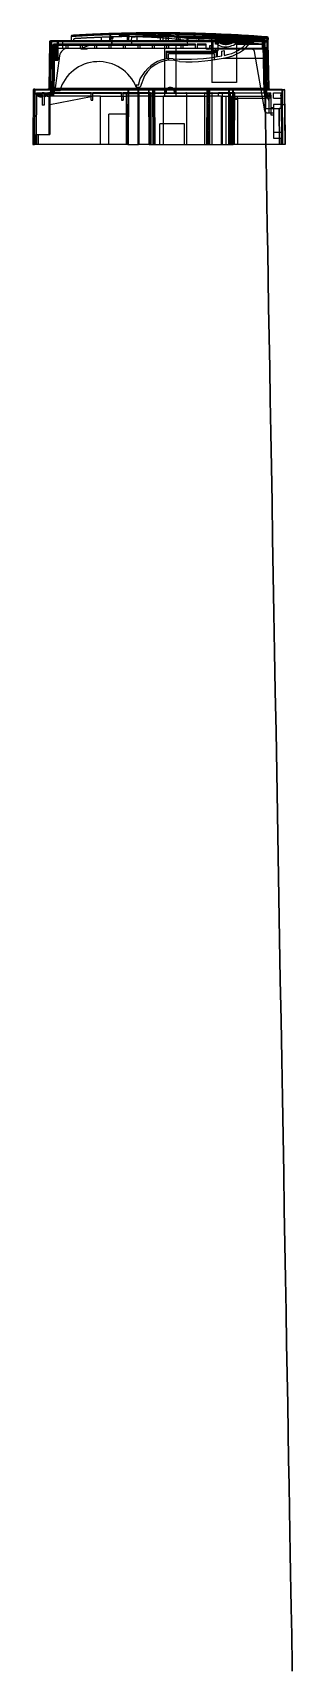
# Model space of a CAD drawing. Header units: millimetres. Extents: x -114 to 192, y -1608 to 324.
import ezdxf

# ---------------------------------------------------------------- set-up
doc = ezdxf.new("R2010")
doc.units = ezdxf.units.MM
doc.layers.add('MAIN-1', color=7, linetype='Continuous')
doc.layers.add('MAIN-2', color=7, linetype='Continuous')

msp = doc.modelspace()

# ---------------------------------------------------------------- linework, layer by layer
at = {"layer": 'MAIN-1'}
for p, q in [((-94.6, 313.3), (-95.5, 258.1)), ((-93.6, 313.3), (-94.5, 258.1)), ((-93.6, 313.3), (-93.6, 314.3)), ((-93.6, 313.3), (-92.3, 313.3)), ((-2.2, 314.3), (-92.9, 314.3)), ((-92.9, 314.3), (-92.8, 314.3)), ((-92.8, 314.3), (-92.8, 314.3)), ((-92.8, 314.3), (-92.8, 314.3)), ((-92.8, 314.3), (-92.7, 314.3)), ((-92.7, 314.3), (-92.7, 314.3)), ((-92.7, 314.3), (-92.7, 314.3)), ((-92.7, 314.3), (-92.6, 314.3)), ((-92.6, 314.3), (-92.6, 314.3)), ((-92.6, 314.3), (-92.6, 314.2)), ((-92.6, 314.2), (-92.5, 314.2)), ((-92.5, 314.2), (-92.5, 314.2)), ((-92.5, 314.2), (-92.5, 314.2)), ((-92.5, 314.2), (-92.4, 314.1)), ((-92.4, 314.1), (-92.4, 314.1)), ((-92.4, 314.1), (-92.4, 314.1)), ((-92.4, 314.1), (-92.4, 314)), ((-92.4, 314), (-92.3, 314)), ((-92.3, 314), (-92.3, 314)), ((-92.3, 314), (-92.3, 313.9)), ((-92.3, 313.9), (-92.3, 313.9)), ((-92.3, 313.9), (-92.3, 313.8)), ((-92.3, 313.8), (-92.3, 313.8)), ((-92.3, 313.8), (-92.3, 313.7)), ((-92.3, 313.3), (-91.2, 274.5)), ((-92.3, 313.3), (-1.3, 313.3)), ((-90.6, 309.3), (-91.6, 253.1)), ((-88.6, 309.3), (-89.6, 253.1)), ((67.6, 310.3), (-88.6, 310.3)), ((-88.6, 309.3), (41.4, 309.3)), ((-69.1, 319.6), (-69.1, 319.6)), ((-69.1, 319.6), (-69.1, 319.6)), ((-69.1, 319.6), (-69.1, 319.6)), ((-69.1, 319.6), (-69.1, 319.6)), ((-69.1, 319.6), (-69.1, 319.6)), ((-69.1, 319.6), (-69.1, 319.6)), ((-69.1, 319.6), (-69.1, 319.6)), ((-69.1, 319.6), (-69, 319.6)), ((-69, 319.6), (-68.9, 319.6)), ((-68.9, 319.6), (-68.8, 319.6)), ((-68.8, 319.6), (-68.6, 319.6)), ((-68.6, 319.6), (-68.4, 319.6)), ((-68.4, 319.6), (-68.1, 319.6)), ((-68.1, 320.6), (-68.2, 320.6)), ((-68, 320.6), (-68.1, 320.6)), ((-68.1, 320.6), (-68.1, 320.6)), ((-68.1, 320.6), (-68.1, 320.6)), ((-68.1, 320.6), (-68.1, 320.6)), ((-68.1, 319.6), (-67.8, 319.6)), ((-67.9, 320.6), (-68, 320.6)), ((-67.8, 319.6), (-67.5, 319.7)), ((-67.5, 319.7), (-67.1, 319.7)), ((-67.1, 319.7), (-66.7, 319.7)), ((-66.7, 319.7), (-66.3, 319.7)), ((-66.3, 319.7), (-65.7, 319.8)), ((-66.1, 316.2), (-66.2, 315.8)), ((-66.2, 315.8), (-66.2, 315.4)), ((-66.2, 315.4), (-66.2, 315.1)), ((-66.2, 315.1), (-66.2, 314.7)), ((-66.2, 314.7), (-66.2, 314.3)), ((-66.2, 314.3), (-66.1, 314.3)), ((-66, 316.7), (-66.1, 316.7)), ((-66.1, 316.7), (-66.1, 316.7)), ((-66.1, 316.7), (-66.1, 316.2)), ((-66.1, 314.3), (-66.1, 314.3)), ((-66.1, 314.3), (-66.1, 314.3)), ((-66.1, 314.3), (-66.1, 314.3)), ((-66.1, 314.3), (-66, 314.3)), ((-65.9, 316.7), (-66, 316.7)), ((-66, 314.3), (-66, 314.3)), ((-65.7, 316.7), (-65.9, 316.7)), ((-65.7, 319.8), (-65.1, 319.8)), ((-65.5, 316.7), (-65.7, 316.7)), ((-65.2, 316.7), (-65.5, 316.7)), ((-64.9, 316.7), (-65.2, 316.7)), ((-65.1, 319.8), (-64.5, 319.8)), ((-64.5, 316.8), (-64.9, 316.7)), ((-64.5, 319.8), (-63.8, 319.9)), ((-64.2, 316.8), (-64.5, 316.8)), ((-63.7, 316.8), (-64.2, 316.8)), ((-63.8, 319.9), (-63.1, 319.9)), ((-63.3, 316.8), (-63.7, 316.8)), ((-62.8, 316.9), (-63.3, 316.8)), ((-63.1, 319.9), (-62.3, 320)), ((-62.3, 316.9), (-62.8, 316.9)), ((-62.3, 320), (-61.5, 320)), ((-61.8, 316.9), (-62.3, 316.9)), ((-61.2, 317), (-61.8, 316.9)), ((-61.5, 320), (-60.6, 320.1)), ((-60.6, 317), (-61.2, 317)), ((-60.6, 320.1), (-59.8, 320.1)), ((-60, 317), (-60.6, 317)), ((-59.3, 317.1), (-60, 317)), ((-59.8, 320.1), (-58.9, 320.2)), ((-58.7, 317.1), (-59.3, 317.1)), ((-58.9, 320.2), (-57.9, 320.2)), ((-58, 317.1), (-58.7, 317.1)), ((-57.3, 317.2), (-58, 317.1)), ((-57.9, 320.2), (-56.9, 320.3)), ((-56.6, 317.2), (-57.3, 317.2)), ((-56.9, 320.3), (-55.9, 320.3)), ((-55.8, 317.3), (-56.6, 317.2)), ((-55.9, 320.3), (-54.8, 320.4)), ((-55.1, 317.3), (-55.8, 317.3)), ((-54.5, 321.3), (-55.4, 321.3)), ((-54.3, 317.3), (-55.1, 317.3)), ((-54.8, 320.4), (-53.6, 320.4)), ((-53.6, 321.4), (-54.5, 321.3)), ((-53.6, 317.4), (-54.3, 317.3)), ((-52.6, 321.4), (-53.6, 321.4)), ((-53.6, 320.4), (-52.4, 320.5)), ((-52.8, 317.4), (-53.6, 317.4)), ((-52, 317.5), (-52.8, 317.4)), ((-51.7, 321.5), (-52.6, 321.4)), ((-52.4, 320.5), (-51.1, 320.6)), ((-51.2, 317.5), (-52, 317.5)), ((-50.7, 321.5), (-51.7, 321.5)), ((-50.4, 317.6), (-51.2, 317.5)), ((-51.1, 320.6), (-49.7, 320.6)), ((-49.7, 321.6), (-50.7, 321.5)), ((-49.5, 317.6), (-50.4, 317.6)), ((-49.7, 320.6), (-48.3, 320.7)), ((-48.7, 317.6), (-49.5, 317.6)), ((-47.8, 317.7), (-48.7, 317.6)), ((-48.3, 320.7), (-46.9, 320.8)), ((-46.9, 317.7), (-47.8, 317.7)), ((-46.9, 320.8), (-45.4, 320.8)), ((-46, 317.8), (-46.9, 317.7)), ((-45.1, 317.8), (-46, 317.8)), ((-45.4, 320.8), (-43.9, 320.9)), ((-44.2, 317.9), (-45.1, 317.8)), ((-43.3, 317.9), (-44.2, 317.9)), ((-43.9, 320.9), (-42.3, 321)), ((-42.3, 317.9), (-43.3, 317.9)), ((-42.3, 321), (-40.7, 321.1)), ((-41.4, 318), (-42.3, 317.9)), ((-40.4, 318), (-41.4, 318)), ((-40.7, 321.1), (-39, 321.1)), ((-39.5, 318.1), (-40.4, 318)), ((-38.5, 318.1), (-39.5, 318.1)), ((-39, 321.1), (-37.3, 321.2)), ((-37.5, 318.2), (-38.5, 318.1)), ((-36.5, 318.2), (-37.5, 318.2)), ((-37.3, 321.2), (-35.5, 321.3)), ((-35.5, 318.2), (-36.5, 318.2)), ((-35.5, 321.3), (-33.7, 321.4)), ((-34.5, 318.3), (-35.5, 318.2)), ((-33.5, 318.3), (-34.5, 318.3)), ((-33.7, 321.4), (-31.9, 321.4)), ((-32.5, 318.4), (-33.5, 318.3)), ((-31.5, 318.4), (-32.5, 318.4)), ((-31.9, 321.4), (-30, 321.5)), ((-30.4, 318.4), (-31.5, 318.4)), ((-29.4, 318.5), (-30.4, 318.4)), ((-30, 321.5), (-28.1, 321.6)), ((-29.7, 314.3), (-28.5, 314.3)), ((-28.4, 318.5), (-29.4, 318.5)), ((-28.5, 314.3), (-27.3, 314.3)), ((-27.3, 318.6), (-28.4, 318.5)), ((-28.1, 321.6), (-26.3, 321.6)), ((-26.3, 318.6), (-27.3, 318.6)), ((-27.3, 314.3), (-26.1, 314.3)), ((-26.3, 321.6), (-24.4, 321.7)), ((-25.3, 318.6), (-26.3, 318.6)), ((-26.1, 314.3), (-24.9, 314.3)), ((-24.2, 318.7), (-25.3, 318.6)), ((-24.9, 314.3), (-23.7, 314.3)), ((-24.4, 321.7), (-22.6, 321.8)), ((-23.2, 318.7), (-24.2, 318.7)), ((-23.7, 314.3), (-22.4, 314.3)), ((-22.2, 318.8), (-23.2, 318.7)), ((-22.6, 321.8), (-20.8, 321.8)), ((-22.4, 314.3), (-21.2, 314.3)), ((-21.1, 318.8), (-22.2, 318.8)), ((-21.1, 318), (-21.2, 317.3)), ((-21.2, 317.3), (-21.2, 316.6)), ((-21.2, 316.6), (-21.2, 315.8)), ((-21.2, 315.8), (-21.2, 315.1)), ((-21.2, 315.1), (-21.2, 314.3)), ((-21.1, 318.8), (-21.1, 318)), ((-20.8, 321.8), (-18.9, 321.9)), ((-18.9, 321.9), (-17.1, 321.9)), ((-17.1, 321.9), (-15.2, 322)), ((-15.2, 322), (-13.4, 322.1)), ((-13.4, 322.1), (-11.5, 322.1)), ((-12.3, 320.3), (-12.3, 319.1)), ((-5.4, 320.8), (-11.8, 320.8)), ((-11.5, 322.1), (-9.6, 322.2)), ((-9.6, 322.2), (-7.6, 322.2)), ((-7.6, 322.2), (-5.7, 322.3)), ((-5.7, 322.3), (-3.8, 322.3)), ((-5.4, 320.8), (-4.7, 321.2)), ((-4.7, 321.2), (-4.3, 320.8)), ((-3.1, 320.8), (-4.3, 320.8)), ((-3.8, 322.3), (-2, 322.3)), ((-2.8, 320.3), (-2.8, 319.3)), ((-1.3, 313.3), (-2.2, 314.3)), ((-2.1, 322), (-2, 322)), ((-2, 322), (-1.9, 322)), ((-1.9, 322), (-1.9, 322)), ((-1.9, 322), (-1.9, 322)), ((-1.9, 322), (-1.8, 322)), ((-1.8, 322), (-1.8, 322)), ((-1.8, 322), (-1.8, 322)), ((-1.8, 322), (-1.7, 322)), ((-1.7, 322), (-1.7, 322)), ((-1.7, 322), (-1.6, 322)), ((-1.6, 322), (-1.6, 322)), ((-1.6, 322), (-1.5, 322)), ((-1.5, 322), (-1.5, 322)), ((-1.5, 322), (-1.4, 322)), ((-1.4, 322), (-1.4, 322)), ((-1.4, 322), (-1.3, 322)), ((-1.1, 322), (-1.3, 313.3)), ((-1.3, 322), (-1.2, 322)), ((-1.2, 322), (-1.2, 322)), ((-1.2, 322), (-1.1, 322)), ((-1.1, 322.9), (-1.1, 323)), ((-1.1, 323), (-1.1, 323)), ((-1.1, 323), (-1.1, 323)), ((-1.1, 323), (-1.1, 323)), ((-1.1, 323), (-1.1, 323)), ((-1.1, 323), (-1.1, 323)), ((-1.1, 322.8), (-1.1, 322.9)), ((-1.1, 322.9), (-1.1, 322.9)), ((-1.1, 322.9), (-1.1, 322.9)), ((-1.1, 322.9), (-1.1, 322.9)), ((-1.1, 322.7), (-1.1, 322.8)), ((-1.1, 322.8), (-1.1, 322.8)), ((-1.1, 322.8), (-1.1, 322.8)), ((-1.1, 322.8), (-1.1, 322.8)), ((-1.1, 322.6), (-1.1, 322.7)), ((-1.1, 322.7), (-1.1, 322.7)), ((-1.1, 322.5), (-1.1, 322.6)), ((-1.1, 322.6), (-1.1, 322.6)), ((-1.1, 322.6), (-1.1, 322.6)), ((-1.1, 322.4), (-1.1, 322.5)), ((-1.1, 322.5), (-1.1, 322.5)), ((-1.1, 322.3), (-1.1, 322.4)), ((-1.1, 322.4), (-1.1, 322.4)), ((-1.1, 322.2), (-1.1, 322.3)), ((-1.1, 322.3), (-1.1, 322.3)), ((-1.1, 322.1), (-1.1, 322.2)), ((-1.1, 322.2), (-1.1, 322.2)), ((-1.1, 322), (-1.1, 322.1)), ((-1.1, 322.1), (-1.1, 322.1)), ((-1.1, 322), (-1.1, 322)), ((-1.1, 322), (-1.1, 322)), ((2.3, 314.3), (2.4, 319)), ((2.3, 314.3), (2.3, 310.3)), ((2.3, 314.3), (5.2, 314.3)), ((2.4, 319), (6.6, 319.1)), ((5.7, 319), (2.4, 319)), ((5.2, 314.3), (8.1, 314.3)), ((9, 318.9), (5.7, 319)), ((6.6, 319.1), (10.7, 319.2)), ((8.1, 314.3), (11.1, 314.3)), ((12.3, 318.8), (9, 318.9)), ((10.7, 319.2), (14.9, 319.2)), ((11.1, 314.3), (14.1, 314.3)), ((15.6, 318.7), (12.3, 318.8)), ((14.1, 314.3), (17.3, 314.3)), ((14.9, 319.2), (19.1, 319.3)), ((19, 318.6), (15.6, 318.7)), ((17.3, 314.3), (20.5, 314.3)), ((22.4, 318.4), (19, 318.6)), ((19.1, 319.3), (23.3, 319.3)), ((20.5, 314.3), (23.7, 314.3)), ((25.8, 318.3), (22.4, 318.4)), ((23.3, 319.3), (27.4, 319.3)), ((23.7, 314.3), (27, 314.3)), ((29.2, 318.1), (25.8, 318.3)), ((27, 314.3), (30.4, 314.3)), ((27.4, 319.3), (31.6, 319.3)), ((32.6, 317.9), (29.2, 318.1)), ((30.4, 314.3), (33.9, 314.3)), ((31.6, 319.3), (35.8, 319.3)), ((36.1, 317.6), (32.6, 317.9)), ((33.9, 314.3), (37.5, 314.3)), ((35.8, 319.3), (39.9, 319.3)), ((39.5, 317.4), (36.1, 317.6)), ((37.5, 314.3), (41.1, 314.3)), ((43, 317.1), (39.5, 317.4)), ((39.9, 319.3), (44.1, 319.3)), ((41.1, 314.3), (44.7, 314.3)), ((41.4, 309.3), (54.4, 309.3)), ((41.4, 249.1), (41.4, 309.3)), ((46.5, 316.8), (43, 317.1)), ((44.1, 319.3), (48.3, 319.3)), ((44.7, 314.3), (48.5, 314.3)), ((50, 316.5), (46.5, 316.8)), ((48.3, 319.3), (52.5, 319.2)), ((48.5, 314.3), (52.3, 314.3)), ((53.5, 316.2), (50, 316.5)), ((52.3, 314.3), (56.2, 314.3)), ((52.5, 319.2), (56.6, 319.2)), ((57, 315.8), (53.5, 316.2)), ((53.7, 323.6), (53.7, 323.6)), ((53.7, 323.6), (53.7, 323.6)), ((53.7, 323.6), (53.7, 323.6)), ((53.7, 323.6), (53.7, 323.6)), ((53.7, 323.6), (53.7, 323.6)), ((53.7, 323.6), (53.7, 323.5)), ((53.7, 323.5), (53.7, 323.5)), ((53.7, 323.5), (53.7, 323.5)), ((53.7, 323.5), (53.7, 323.5)), ((53.7, 323.5), (53.7, 323.4)), ((53.7, 323.4), (53.7, 323.4)), ((53.7, 323.4), (53.7, 323.3)), ((53.7, 323.3), (53.7, 323.3)), ((53.7, 323.3), (53.7, 323.3)), ((54.4, 309.3), (68.6, 309.3)), ((54.4, 309.3), (54.4, 249.1)), ((56.2, 314.3), (60.2, 314.3)), ((56.6, 319.2), (60.8, 319.1)), ((60.5, 315.5), (57, 315.8)), ((60.2, 314.3), (64.2, 314.3)), ((64.1, 315.1), (60.5, 315.5)), ((60.8, 319.1), (65, 319.1)), ((67.6, 314.7), (64.1, 315.1)), ((64.2, 314.3), (68.3, 314.3)), ((65, 319.1), (69.1, 319)), ((67.7, 314.7), (67.6, 314.7)), ((67.6, 310.3), (67.6, 310.3)), ((67.6, 310.3), (67.7, 310.3)), ((67.8, 314.7), (67.7, 314.7)), ((67.7, 314.7), (67.7, 314.7)), ((67.7, 310.3), (67.7, 310.3)), ((67.7, 310.3), (67.8, 310.3)), ((67.8, 314.6), (67.8, 314.7)), ((67.9, 314.6), (67.8, 314.6)), ((67.8, 310.3), (67.8, 310.3)), ((67.8, 310.3), (67.9, 310.3)), ((68, 314.6), (67.9, 314.6)), ((67.9, 314.6), (67.9, 314.6)), ((67.9, 310.3), (67.9, 310.3)), ((67.9, 310.3), (68, 310.2)), ((68, 314.5), (68, 314.6)), ((68.1, 314.5), (68, 314.5)), ((68, 310.2), (68, 310.2)), ((68, 310.2), (68.1, 310.2)), ((68.2, 314.4), (68.1, 314.5)), ((68.1, 314.5), (68.1, 314.5)), ((68.1, 310.2), (68.1, 310.2)), ((68.1, 310.2), (68.2, 310.1)), ((68.3, 314.4), (68.2, 314.4)), ((68.2, 314.4), (68.2, 314.4)), ((68.2, 310.1), (68.2, 310.1)), ((68.2, 310.1), (68.3, 310.1)), ((68.3, 314.3), (68.3, 314.4)), ((68.3, 314.3), (68.3, 314.3)), ((68.4, 314.2), (68.3, 314.3)), ((68.3, 310.1), (68.3, 310)), ((68.3, 310), (68.3, 310)), ((68.3, 310), (68.4, 309.9)), ((68.4, 314.1), (68.4, 314.2)), ((68.4, 314.2), (68.4, 314.2)), ((68.4, 314.2), (68.4, 314.2)), ((68.5, 314), (68.4, 314.1)), ((68.4, 314.1), (68.4, 314.1)), ((68.4, 309.9), (68.4, 309.9)), ((68.4, 309.9), (68.5, 309.8)), ((68.5, 313.9), (68.5, 314)), ((68.5, 314), (68.5, 314)), ((68.5, 314), (68.5, 314)), ((68.5, 313.8), (68.5, 313.9)), ((68.5, 313.9), (68.5, 313.9)), ((68.5, 313.7), (68.5, 313.8)), ((68.5, 313.8), (68.5, 313.8)), ((68.5, 313.7), (68.5, 313.7)), ((68.6, 309.3), (68.5, 313.7)), ((68.5, 309.8), (68.5, 309.8)), ((68.5, 309.8), (68.5, 309.7)), ((68.5, 309.7), (68.5, 309.7)), ((68.5, 309.7), (68.6, 309.6)), ((68.6, 309.6), (68.6, 309.5)), ((68.6, 309.5), (68.6, 309.5)), ((68.6, 309.5), (68.6, 309.4)), ((68.6, 309.4), (68.6, 309.3)), ((69.1, 319), (73.3, 318.9)), ((73.3, 318.9), (77.5, 318.8)), ((77.5, 318.8), (81.6, 318.7)), ((81.6, 318.6), (81.6, 318.7)), ((81.6, 318.4), (81.6, 318.6)), ((81.6, 318.3), (81.6, 318.4)), ((81.6, 318.2), (81.6, 318.3)), ((81.6, 318), (81.6, 318.2)), ((81.6, 317.9), (81.6, 318)), ((81.6, 317.7), (81.6, 317.9)), ((81.6, 317.5), (81.6, 317.7)), ((81.6, 317.3), (81.6, 317.5)), ((81.6, 317.1), (81.6, 317.3)), ((81.6, 316.9), (81.6, 317.1)), ((81.6, 316.6), (81.6, 316.9)), ((81.6, 316.4), (81.6, 316.6)), ((81.6, 316.1), (81.6, 316.4)), ((81.6, 315.8), (81.6, 316.1)), ((81.6, 315.5), (81.6, 315.8)), ((81.6, 315.2), (81.6, 315.5)), ((81.6, 314.9), (81.6, 315.2)), ((81.6, 314.6), (81.6, 314.9)), ((91.9, 314.3), (90.4, 314.3)), ((93.4, 314.3), (91.9, 314.3)), ((95, 314.3), (93.4, 314.3)), ((96.5, 314.3), (95, 314.3)), ((98, 314.3), (96.5, 314.3)), ((99.5, 314.3), (98, 314.3)), ((101, 314.3), (99.5, 314.3)), ((102.5, 314.3), (101, 314.3)), ((104, 314.3), (102.5, 314.3)), ((103.4, 314.3), (103.4, 314.3)), ((103.4, 314.3), (103.4, 314.3)), ((103.4, 314.3), (103.4, 314.3)), ((103.4, 314.3), (103.4, 314.3)), ((103.4, 314.3), (103.4, 314.3)), ((103.4, 314.3), (103.4, 314.3)), ((103.4, 314.3), (103.4, 314.3)), ((105.5, 314.3), (104, 314.3)), ((106.9, 314.3), (105.5, 314.3)), ((108.4, 314.3), (106.9, 314.3)), ((109.9, 314.3), (108.4, 314.3)), ((111.3, 314.3), (109.9, 314.3)), ((112.7, 314.3), (111.3, 314.3)), ((114.2, 314.3), (112.7, 314.3)), ((115.6, 314.3), (114.2, 314.3)), ((117, 314.3), (115.6, 314.3)), ((118.4, 314.3), (117, 314.3)), ((119.8, 314.3), (118.4, 314.3)), ((121.1, 314.3), (119.8, 314.3)), ((122.5, 314.3), (121.1, 314.3)), ((123.6, 321.3), (122.2, 321.4)), ((123.9, 314.3), (122.5, 314.3)), ((122.9, 314.3), (123.4, 314.3)), ((124.5, 321.3), (123.6, 321.3)), ((123.7, 314.3), (123.6, 314.3)), ((123.6, 314.3), (123.6, 314.3)), ((123.6, 314.3), (123.6, 314.3)), ((123.6, 314.3), (123.6, 314.3)), ((123.6, 314.3), (123.6, 314.3)), ((123.6, 314.3), (123.6, 314.3)), ((125.2, 314.3), (123.9, 314.3)), ((125.3, 321.2), (124.5, 321.3)), ((126.5, 314.3), (125.2, 314.3)), ((126.1, 321.2), (125.3, 321.2)), ((127, 321.2), (126.1, 321.2)), ((126.5, 314.3), (126.5, 313.9)), ((126.5, 314.3), (126.5, 314.3)), ((126.6, 314.3), (126.5, 314.3)), ((126.5, 313.8), (126.5, 313.9)), ((126.6, 313.8), (126.5, 313.8)), ((126.6, 314.2), (126.6, 314.3)), ((126.7, 314.2), (126.6, 314.2)), ((126.6, 313.7), (126.6, 313.8)), ((126.7, 313.7), (126.6, 313.7)), ((126.8, 314.2), (126.7, 314.2)), ((126.8, 313.6), (126.7, 313.7)), ((126.9, 314.1), (126.8, 314.2)), ((126.9, 313.6), (126.8, 313.6)), ((127, 314.1), (126.9, 314.1)), ((127.1, 313.5), (126.9, 313.6)), ((128.3, 321.1), (127, 321.2)), ((127.2, 314), (127, 314.1)), ((127.2, 313.5), (127.1, 313.5)), ((127.4, 314), (127.2, 314)), ((127.4, 313.5), (127.2, 313.5)), ((127.5, 313.9), (127.4, 314)), ((127.6, 313.4), (127.4, 313.5)), ((127.8, 313.9), (127.5, 313.9)), ((127.8, 313.4), (127.6, 313.4)), ((128, 313.8), (127.8, 313.9)), ((128.1, 313.3), (127.8, 313.4)), ((128.2, 313.8), (128, 313.8)), ((128.3, 313.3), (128.1, 313.3)), ((128.5, 313.7), (128.2, 313.8)), ((128.6, 313.2), (128.3, 313.3)), ((128.8, 313.7), (128.5, 313.7)), ((128.9, 313.2), (128.6, 313.2)), ((129.1, 313.6), (128.8, 313.7)), ((129.2, 313.1), (128.9, 313.2)), ((129.4, 313.6), (129.1, 313.6)), ((129.5, 313.1), (129.2, 313.1)), ((129.7, 313.5), (129.4, 313.6)), ((129.9, 313), (129.5, 313.1)), ((130.1, 313.5), (129.7, 313.5)), ((130.2, 313), (129.9, 313)), ((130.4, 313.4), (130.1, 313.5)), ((130.6, 312.9), (130.2, 313)), ((130.8, 313.4), (130.4, 313.4)), ((131, 312.9), (130.6, 312.9)), ((131.2, 313.3), (130.8, 313.4)), ((131.4, 312.8), (131, 312.9)), ((131.6, 313.3), (131.2, 313.3)), ((131.8, 312.8), (131.4, 312.8)), ((132, 313.3), (131.6, 313.3)), ((132.2, 312.7), (131.8, 312.8)), ((132.4, 313.2), (132, 313.3)), ((132.6, 312.7), (132.2, 312.7)), ((132.9, 313.2), (132.4, 313.2)), ((133, 312.6), (132.6, 312.7)), ((133.3, 313.1), (132.9, 313.2)), ((133.5, 312.6), (133, 312.6)), ((133.7, 313.1), (133.3, 313.1)), ((133.9, 312.6), (133.5, 312.6)), ((134.2, 313.1), (133.7, 313.1)), ((134.4, 312.5), (133.9, 312.6)), ((134.6, 313), (134.2, 313.1)), ((134.9, 312.5), (134.4, 312.5)), ((135.1, 313), (134.6, 313)), ((135.3, 312.5), (134.9, 312.5)), ((135.5, 312.9), (135.1, 313)), ((135.8, 312.4), (135.3, 312.5)), ((136, 312.9), (135.5, 312.9)), ((140.3, 320.4), (135.8, 320.6)), ((136.3, 312.4), (135.8, 312.4)), ((136.5, 312.9), (136, 312.9)), ((136.7, 312.4), (136.3, 312.4)), ((136.9, 312.9), (136.5, 312.9)), ((137.2, 312.3), (136.7, 312.4)), ((137.4, 312.8), (136.9, 312.9)), ((137.7, 312.3), (137.2, 312.3)), ((137.9, 312.8), (137.4, 312.8)), ((138.1, 312.3), (137.7, 312.3)), ((137.9, 320.2), (137.9, 320.1)), ((137.9, 320.1), (137.9, 320.1)), ((137.9, 320.1), (137.9, 320.1)), ((137.9, 320.1), (137.9, 320.1)), ((137.9, 320.1), (137.9, 320.1)), ((137.9, 320.1), (137.9, 320)), ((137.9, 320), (137.9, 320)), ((137.9, 320), (137.9, 319.9)), ((137.9, 319.9), (137.9, 319.9)), ((137.9, 319.9), (137.9, 319.8)), ((137.9, 319.8), (137.9, 319.7)), ((137.9, 319.7), (137.9, 319.6)), ((137.9, 319.6), (137.9, 319.6)), ((137.9, 319.6), (137.9, 319.5)), ((137.9, 319.5), (137.9, 319.4)), ((137.9, 319.4), (137.9, 319.3)), ((137.9, 319.3), (137.9, 319.2)), ((137.9, 319.2), (137.9, 319.1)), ((137.9, 316.1), (137.9, 315.9)), ((137.9, 316.1), (138.9, 316.1)), ((137.9, 315.9), (137.9, 314.8)), ((137.9, 315.9), (138.4, 315.9)), ((138.4, 314.8), (137.9, 314.8)), ((137.9, 314.4), (137.9, 314.8)), ((137.9, 314.4), (138.3, 314.4)), ((137.9, 314.4), (137.9, 314.3)), ((138.3, 312.8), (137.9, 312.8)), ((138.6, 312.3), (138.1, 312.3)), ((138.3, 314.4), (138.7, 314.4)), ((138.8, 312.8), (138.3, 312.8)), ((138.4, 315.9), (138.8, 315.9)), ((138.8, 314.8), (138.4, 314.8)), ((139.1, 312.3), (138.6, 312.3)), ((138.7, 314.4), (139.1, 314.4)), ((138.8, 315.9), (139.2, 315.9)), ((139.2, 314.8), (138.8, 314.8)), ((139.2, 312.7), (138.8, 312.8)), ((138.9, 316.1), (139.9, 316)), ((139.1, 314.4), (139.5, 314.3)), ((139.5, 312.2), (139.1, 312.3)), ((139.2, 315.9), (139.6, 315.8)), ((139.6, 314.7), (139.2, 314.8)), ((139.7, 312.7), (139.2, 312.7)), ((139.5, 314.3), (139.9, 314.3)), ((139.9, 312.2), (139.5, 312.2)), ((139.6, 315.8), (140, 315.8)), ((140, 314.7), (139.6, 314.7)), ((140.1, 312.7), (139.7, 312.7)), ((139.9, 316), (140.8, 315.9)), ((139.9, 314.3), (140.3, 314.3)), ((140.4, 312.2), (139.9, 312.2)), ((140, 315.8), (140.4, 315.8)), ((140.4, 314.7), (140, 314.7)), ((140.5, 312.7), (140.1, 312.7)), ((144.8, 320.1), (140.3, 320.4)), ((140.3, 314.3), (140.7, 314.2)), ((140.4, 315.8), (140.8, 315.7)), ((140.7, 314.7), (140.4, 314.7)), ((140.8, 312.2), (140.4, 312.2)), ((140.9, 312.7), (140.5, 312.7)), ((141.1, 314.7), (140.7, 314.7)), ((140.7, 314.2), (141, 314.2)), ((140.8, 315.9), (141.8, 315.9)), ((140.8, 315.7), (141.2, 315.7)), ((141.2, 312.2), (140.8, 312.2)), ((141.4, 312.7), (140.9, 312.7)), ((141, 314.2), (141.4, 314.2)), ((141, 314.2), (141.4, 314.1)), ((141.5, 314.7), (141.1, 314.7)), ((141.2, 315.7), (141.6, 315.7)), ((141.6, 312.2), (141.2, 312.2)), ((141.4, 314.2), (141.8, 314.2)), ((141.4, 314.1), (141.8, 314.1)), ((141.8, 312.7), (141.4, 312.7)), ((141.9, 314.7), (141.5, 314.7)), ((141.6, 315.7), (142, 315.6)), ((142, 312.2), (141.6, 312.2)), ((141.8, 315.9), (142.8, 315.8)), ((141.8, 314.2), (142.1, 314.2)), ((141.8, 314.1), (142.1, 314.1)), ((142.1, 312.7), (141.8, 312.7)), ((142.2, 314.7), (141.9, 314.7)), ((142, 315.6), (142.3, 315.6)), ((142.4, 312.2), (142, 312.2)), ((142.1, 314.2), (142.5, 314.1)), ((142.1, 314.1), (142.4, 314)), ((142.5, 312.7), (142.1, 312.7)), ((145.6, 317), (142.2, 317.3)), ((142.5, 314.6), (142.2, 314.7)), ((142.3, 315.6), (142.7, 315.5)), ((142.4, 314), (142.8, 314)), ((142.8, 312.2), (142.4, 312.2)), ((142.9, 314.6), (142.5, 314.6)), ((142.5, 314.1), (142.8, 314.1)), ((142.9, 312.7), (142.5, 312.7)), ((142.7, 315.5), (143, 315.5)), ((142.8, 318.4), (146.1, 318.2)), ((142.8, 315.8), (143.8, 315.7)), ((142.8, 314.1), (143.1, 314.1)), ((142.8, 314), (143.1, 313.9)), ((143.2, 312.2), (142.8, 312.2)), ((143.2, 314.6), (142.9, 314.6)), ((143.2, 312.7), (142.9, 312.7)), ((143.1, 318.9), (143, 318.9)), ((143, 318.9), (143, 318.8)), ((143, 315.5), (143.3, 315.5)), ((143.2, 319.1), (143.1, 319.1)), ((143.1, 319.1), (143.1, 319)), ((143.1, 319), (143.1, 319)), ((143.1, 319), (143.1, 319)), ((143.1, 319), (143.1, 318.9)), ((143.1, 318.9), (143.1, 318.9)), ((143.1, 314.1), (143.5, 314.1)), ((143.1, 313.9), (143.4, 313.9)), ((143.2, 319.2), (143.2, 319.3)), ((143.2, 319.3), (143.3, 319.3)), ((143.2, 319.2), (143.2, 319.2)), ((143.2, 319.2), (143.2, 319.2)), ((143.2, 319.2), (143.2, 319.1)), ((146.5, 319), (143.2, 319.2)), ((143.5, 314.6), (143.2, 314.6)), ((143.6, 312.7), (143.2, 312.7)), ((143.5, 312.2), (143.2, 312.2)), ((143.3, 319.4), (143.4, 319.5)), ((143.3, 319.3), (143.3, 319.4)), ((143.3, 319.4), (143.3, 319.4)), ((143.3, 315.5), (143.6, 315.4)), ((143.4, 319.5), (143.4, 319.5)), ((143.4, 319.5), (143.5, 319.5)), ((143.4, 313.9), (143.7, 313.9)), ((143.5, 319.5), (143.5, 319.6)), ((143.5, 319.6), (143.6, 319.6)), ((143.8, 314.6), (143.5, 314.6)), ((143.5, 314.1), (143.8, 314.1)), ((143.8, 312.2), (143.5, 312.2)), ((143.6, 319.6), (143.7, 319.7)), ((143.6, 319.6), (143.6, 319.6)), ((143.6, 315.4), (143.9, 315.4)), ((143.9, 312.7), (143.6, 312.7)), ((143.7, 319.7), (143.7, 319.7)), ((143.7, 319.7), (143.8, 319.7)), ((143.7, 313.9), (143.9, 313.8)), ((143.8, 319.7), (143.9, 319.7)), ((143.8, 315.7), (144.7, 315.7)), ((144.1, 314.6), (143.8, 314.6)), ((143.8, 314.1), (144, 314.1)), ((144.1, 312.2), (143.8, 312.2)), ((143.9, 319.7), (144, 319.8)), ((143.9, 319.7), (143.9, 319.7)), ((143.9, 315.4), (144.2, 315.4)), ((143.9, 313.8), (144.2, 313.8)), ((144.2, 312.7), (143.9, 312.7)), ((144, 319.8), (144.1, 319.8)), ((144, 314.1), (144.3, 314.1)), ((144.1, 319.8), (144.1, 319.8)), ((144.3, 314.6), (144.1, 314.6)), ((144.4, 312.2), (144.1, 312.2)), ((144.2, 315.4), (144.5, 315.3)), ((144.2, 313.8), (144.5, 313.7)), ((144.5, 312.7), (144.2, 312.7)), ((144.6, 314.6), (144.3, 314.6)), ((144.3, 314.1), (144.6, 314.1)), ((144.7, 312.2), (144.4, 312.2)), ((144.5, 315.3), (144.7, 315.3)), ((144.5, 313.7), (144.7, 313.7)), ((144.8, 312.7), (144.5, 312.7)), ((144.8, 314.7), (144.6, 314.6)), ((144.6, 314.1), (144.8, 314.2)), ((144.8, 315.7), (144.7, 315.7)), ((144.7, 315.7), (144.7, 315.7)), ((144.7, 315.7), (144.7, 315.7)), ((144.7, 315.7), (144.7, 315.7)), ((144.7, 315.7), (144.7, 315.7)), ((144.7, 315.7), (144.7, 315.7)), ((144.7, 315.7), (144.7, 315.7)), ((144.7, 315.3), (145, 315.3)), ((144.7, 313.7), (144.9, 313.7)), ((145, 312.3), (144.7, 312.2)), ((149.2, 319.8), (144.8, 320.1)), ((144.9, 315.9), (144.8, 315.8)), ((144.8, 315.8), (144.8, 315.8)), ((145.1, 314.7), (144.8, 314.7)), ((144.8, 314.2), (145, 314.2)), ((145, 312.8), (144.8, 312.7)), ((144.9, 316), (144.9, 316)), ((144.9, 316), (144.9, 316)), ((144.9, 316), (144.9, 316)), ((144.9, 316), (144.9, 315.9)), ((144.9, 315.9), (144.9, 315.9)), ((144.9, 313.7), (145.1, 313.6)), ((145, 315.3), (145.2, 315.2)), ((145, 314.2), (145.3, 314.2)), ((145.2, 312.8), (145, 312.8)), ((145.2, 312.3), (145, 312.3)), ((145.3, 314.7), (145.1, 314.7)), ((145.1, 313.6), (145.3, 313.6)), ((145.2, 315.2), (145.4, 315.2)), ((145.5, 312.8), (145.2, 312.8)), ((145.4, 312.3), (145.2, 312.3)), ((145.5, 314.7), (145.3, 314.7)), ((145.3, 314.2), (145.5, 314.2)), ((145.3, 313.6), (145.5, 313.5)), ((145.4, 315.2), (145.6, 315.2)), ((145.6, 312.3), (145.4, 312.3)), ((145.6, 314.7), (145.5, 314.7)), ((145.5, 314.2), (145.6, 314.2)), ((145.5, 313.5), (145.7, 313.5)), ((145.7, 312.8), (145.5, 312.8)), ((149, 316.8), (145.6, 317)), ((145.6, 315.2), (145.8, 315.1)), ((145.8, 314.7), (145.6, 314.7)), ((145.6, 314.2), (145.8, 314.2)), ((145.8, 312.4), (145.6, 312.3)), ((145.7, 313.5), (145.9, 313.5)), ((145.8, 312.9), (145.7, 312.8)), ((145.8, 315.1), (145.9, 315.1)), ((146, 314.7), (145.8, 314.7)), ((145.8, 314.2), (146, 314.2)), ((146, 312.9), (145.8, 312.9)), ((146, 312.4), (145.8, 312.4)), ((145.9, 315.1), (146.1, 315.1)), ((145.9, 313.5), (146, 313.4)), ((146.1, 314.7), (146, 314.7)), ((146, 314.2), (146.1, 314.2)), ((146, 313.4), (146.1, 313.4)), ((146.1, 312.9), (146, 312.9)), ((146.1, 312.4), (146, 312.4)), ((146.1, 318.2), (149.4, 318)), ((146.1, 315.1), (146.2, 315)), ((146.2, 314.7), (146.1, 314.7)), ((146.1, 314.2), (146.2, 314.2)), ((146.1, 313.4), (146.2, 313.3)), ((146.3, 312.9), (146.1, 312.9)), ((146.2, 312.4), (146.1, 312.4)), ((146.2, 315), (146.3, 315)), ((146.3, 314.8), (146.2, 314.7)), ((146.2, 314.2), (146.3, 314.3)), ((146.2, 313.3), (146.3, 313.3)), ((146.3, 312.5), (146.2, 312.4)), ((146.3, 315), (146.4, 315)), ((146.4, 314.8), (146.3, 314.8)), ((146.3, 314.3), (146.4, 314.3)), ((146.3, 313.3), (146.4, 313.3)), ((146.4, 313), (146.3, 313)), ((146.3, 313), (146.3, 312.9)), ((146.4, 312.5), (146.3, 312.5)), ((146.4, 315), (146.4, 315)), ((146.4, 315), (146.5, 314.9)), ((146.5, 314.8), (146.4, 314.8)), ((146.4, 314.8), (146.4, 314.8)), ((146.4, 314.3), (146.4, 314.3)), ((146.4, 314.3), (146.5, 314.3)), ((146.4, 313.3), (146.4, 313.2)), ((146.4, 313.2), (146.5, 313.2)), ((146.5, 313), (146.4, 313)), ((146.5, 312.5), (146.4, 312.5)), ((149.7, 318.7), (146.5, 319)), ((146.5, 314.9), (146.5, 314.4)), ((146.5, 314.9), (146.5, 314.8)), ((146.5, 314.9), (146.5, 314.9)), ((146.5, 314.9), (146.5, 314.9)), ((146.5, 314.8), (146.5, 314.8)), ((146.5, 314.3), (146.5, 314.4)), ((146.5, 314.3), (146.5, 314.3)), ((146.5, 313.2), (146.5, 313.2)), ((146.5, 313.2), (146.5, 313.1)), ((146.5, 312.6), (146.5, 313.1)), ((146.5, 313.1), (146.5, 313.1)), ((146.5, 313.1), (146.5, 313)), ((146.5, 312.6), (146.5, 312.6)), ((146.5, 312.6), (146.5, 312.5)), ((152.4, 316.6), (149, 316.8)), ((153.7, 319.5), (149.2, 319.8)), ((149.4, 318), (152.7, 317.7)), ((153, 318.5), (149.7, 318.7)), ((150.9, 315.6), (152.2, 315.5)), ((152.2, 315.5), (153.5, 315.5)), ((155.8, 316.4), (152.4, 316.6)), ((152.7, 317.7), (156, 317.5)), ((156.3, 318.3), (153, 318.5)), ((153.5, 315.5), (154.8, 315.4)), ((158.2, 319.1), (153.7, 319.5)), ((154.8, 315.4), (156.1, 315.3)), ((159.2, 316.1), (155.8, 316.4)), ((156, 317.5), (159.3, 317.2)), ((156.1, 315.3), (157.4, 315.2)), ((159.5, 318), (156.3, 318.3)), ((157.3, 315.2), (157.3, 315.2)), ((157.4, 315.2), (158.7, 315.1)), ((157.7, 310.4), (157.8, 310.4)), ((157.8, 309.4), (157.7, 309.4)), ((158.7, 253.1), (157.7, 309.4)), ((157.8, 310.4), (157.8, 310.4)), ((157.8, 310.4), (157.9, 310.4)), ((157.9, 309.4), (157.8, 309.4)), ((157.9, 310.4), (157.9, 310.4)), ((157.9, 310.4), (158, 310.4)), ((158, 309.4), (157.9, 309.4)), ((157.9, 309.4), (157.9, 309.4)), ((158, 310.4), (158, 310.4)), ((158, 310.4), (158.1, 310.4)), ((158.1, 309.4), (158, 309.4)), ((158.1, 310.4), (158.1, 310.4)), ((158.1, 310.4), (158.1, 310.4)), ((158.1, 310.4), (158.2, 310.4)), ((158.2, 309.4), (158.1, 309.4)), ((162.6, 318.8), (158.2, 319.1)), ((158.2, 310.4), (158.2, 310.4)), ((158.2, 310.4), (158.3, 310.4)), ((158.3, 309.4), (158.2, 309.4)), ((158.3, 310.4), (158.3, 310.4)), ((158.3, 310.4), (158.3, 310.4)), ((158.3, 310.4), (158.4, 310.4)), ((158.4, 309.4), (158.3, 309.4)), ((158.4, 310.4), (158.4, 310.4)), ((158.4, 310.4), (158.4, 310.4)), ((158.4, 310.4), (158.5, 310.4)), ((158.5, 309.4), (158.4, 309.4)), ((158.5, 310.4), (158.5, 310.4)), ((158.5, 310.4), (158.5, 310.4)), ((158.5, 310.4), (158.6, 310.4)), ((158.6, 309.4), (158.5, 309.4)), ((158.5, 309.4), (158.5, 309.4)), ((158.6, 310.4), (158.6, 310.4)), ((158.6, 310.4), (158.6, 310.4)), ((158.6, 310.4), (158.6, 310.4)), ((158.6, 310.4), (158.6, 310.4)), ((158.6, 310.4), (158.7, 310.4)), ((158.7, 309.4), (158.6, 309.4)), ((158.7, 315.1), (158.7, 315.1)), ((158.7, 315.1), (158.8, 315)), ((158.8, 314.8), (158.7, 314.8)), ((158.7, 314.8), (158.7, 314.8)), ((158.7, 314.7), (158.8, 314.7)), ((158.7, 310.4), (158.7, 310.4)), ((158.7, 310.4), (158.7, 310.4)), ((158.7, 310.4), (158.7, 310.4)), ((158.7, 310.4), (158.7, 310.4)), ((158.7, 310.4), (158.7, 310.4)), ((158.7, 310.4), (158.7, 310.4)), ((158.7, 310.4), (158.7, 310.4)), ((158.7, 310.4), (158.7, 310.4)), ((158.7, 310.4), (158.7, 310.4)), ((158.8, 309.4), (158.7, 309.4)), ((158.8, 315), (158.9, 315)), ((158.9, 314.8), (158.8, 314.8)), ((158.8, 314.7), (158.8, 314.7)), ((158.8, 314.7), (158.9, 314.7)), ((158.9, 309.4), (158.8, 309.4)), ((158.9, 315), (159, 315)), ((158.9, 314.7), (158.9, 314.8)), ((158.9, 314.7), (159, 314.7)), ((159, 314.7), (158.9, 314.7)), ((159, 309.4), (158.9, 309.4)), ((158.9, 309.4), (158.9, 309.4)), ((159, 315), (159, 315)), ((159, 315), (159.1, 314.9)), ((159, 314.7), (159, 314.6)), ((159.1, 314.7), (159, 314.7)), ((159, 314.7), (159, 314.7)), ((159, 314.6), (159.1, 314.6)), ((159.1, 309.4), (159, 309.4)), ((159.1, 314.9), (159.2, 314.9)), ((159.2, 314.6), (159.1, 314.7)), ((159.1, 314.6), (159.2, 314.5)), ((159.2, 309.4), (159.1, 309.4)), ((159.1, 309.4), (159.1, 309.4)), ((162.6, 315.9), (159.2, 316.1)), ((159.2, 314.9), (159.2, 314.8)), ((159.2, 314.8), (159.3, 314.8)), ((159.3, 314.6), (159.2, 314.6)), ((159.2, 314.6), (159.2, 314.6)), ((159.2, 314.5), (159.2, 314.5)), ((159.2, 314.5), (159.3, 314.4)), ((159.3, 309.4), (159.2, 309.4)), ((159.2, 309.4), (159.2, 309.4)), ((159.3, 317.2), (162.6, 317)), ((159.3, 314.8), (159.3, 314.7)), ((159.3, 314.7), (159.4, 314.7)), ((159.3, 314.5), (159.3, 314.6)), ((159.4, 314.4), (159.3, 314.5)), ((159.3, 314.5), (159.3, 314.5)), ((159.3, 314.4), (159.4, 314.4)), ((159.4, 309.4), (159.3, 309.4)), ((159.3, 309.4), (159.3, 309.4)), ((159.4, 314.7), (159.4, 314.6)), ((159.4, 314.6), (159.5, 314.6)), ((159.4, 314.4), (159.4, 314.3)), ((159.5, 314.3), (159.4, 314.4)), ((159.4, 314.4), (159.4, 314.4)), ((159.4, 314.3), (159.4, 314.3)), ((159.4, 314.3), (159.5, 314.2)), ((159.5, 309.4), (159.4, 309.4)), ((159.4, 309.4), (159.4, 309.4)), ((162.8, 317.8), (159.5, 318)), ((159.5, 314.6), (159.5, 314.5)), ((159.5, 314.5), (159.5, 314.4)), ((159.5, 314.4), (159.6, 314.3)), ((159.5, 314.2), (159.5, 314.3)), ((159.5, 314.2), (159.5, 314.1)), ((159.5, 314.1), (159.5, 314.2)), ((159.5, 314.2), (159.5, 314.2)), ((159.5, 314.1), (159.5, 314.1)), ((159.5, 314.1), (159.6, 314)), ((159.6, 314.1), (159.5, 314.1)), ((159.6, 309.5), (159.5, 309.4)), ((159.5, 309.4), (159.5, 309.4)), ((159.5, 309.4), (159.5, 309.4)), ((159.6, 314.3), (159.6, 314.3)), ((160.1, 314.3), (159.6, 314.3)), ((159.6, 314.3), (159.6, 314.3)), ((159.6, 314.3), (159.6, 314.2)), ((159.6, 314.2), (159.6, 314.1)), ((159.6, 314.1), (159.6, 314.1)), ((159.6, 314.1), (159.6, 314.1)), ((159.6, 314.1), (159.6, 314)), ((159.6, 314), (159.6, 314.1)), ((159.6, 314.1), (159.7, 314.1)), ((159.6, 314), (159.6, 313.9)), ((159.6, 314), (159.6, 314)), ((159.6, 314), (159.6, 313.9)), ((159.6, 313.9), (159.6, 314)), ((159.6, 313.9), (159.6, 313.8)), ((159.6, 313.9), (159.6, 313.9)), ((159.6, 313.9), (159.6, 313.8)), ((159.6, 313.8), (159.6, 313.9)), ((159.6, 313.9), (159.6, 313.9)), ((159.6, 313.8), (159.6, 313.8)), ((159.6, 313.8), (159.6, 313.8)), ((159.7, 309.5), (159.6, 309.5)), ((159.6, 309.5), (159.6, 309.5)), ((159.6, 309.5), (159.6, 309.5)), ((159.6, 309.5), (159.6, 309.5)), ((159.7, 314.1), (159.7, 310.3)), ((159.7, 313.3), (162.6, 313.3)), ((160.7, 253.1), (159.7, 309.5)), ((159.7, 309.5), (159.7, 309.5)), ((159.7, 309.5), (159.7, 309.5)), ((159.7, 309.5), (159.7, 309.5)), ((160.6, 314.3), (160.1, 314.3)), ((161.1, 314.3), (160.6, 314.3)), ((161.6, 314.3), (161.1, 314.3)), ((162.1, 314.3), (161.6, 314.3)), ((162.6, 314.3), (162.1, 314.3)), ((162.6, 317), (162.5, 317)), ((162.5, 317), (162.5, 317)), ((162.5, 317), (162.5, 317)), ((162.6, 317), (162.5, 317)), ((162.5, 317), (162.5, 317)), ((162.5, 317), (162.5, 317)), ((162.5, 317), (162.5, 317)), ((162.5, 317), (162.5, 317)), ((162.5, 317), (162.5, 317)), ((162.5, 317), (162.5, 317)), ((162.6, 318.8), (162.6, 318.8)), ((162.6, 318.8), (162.6, 318.8)), ((162.6, 318.8), (162.6, 318.8)), ((162.6, 318.8), (162.6, 318.8)), ((162.6, 318.8), (162.7, 318.8)), ((162.6, 317), (162.7, 317)), ((162.6, 316.9), (162.6, 317)), ((162.7, 317), (162.6, 317)), ((162.6, 317), (162.6, 317)), ((162.6, 316.8), (162.6, 316.9)), ((162.6, 316.9), (162.6, 316.9)), ((162.6, 316.9), (162.6, 316.9)), ((162.6, 316.7), (162.6, 316.8)), ((162.6, 316.8), (162.6, 316.8)), ((162.6, 316.6), (162.6, 316.7)), ((162.6, 316.7), (162.6, 316.7)), ((162.6, 316.5), (162.6, 316.6)), ((162.6, 316.4), (162.6, 316.5)), ((162.6, 316.3), (162.6, 316.4)), ((162.6, 316.4), (162.6, 316.4)), ((162.6, 316.2), (162.6, 316.3)), ((162.6, 316.1), (162.6, 316.2)), ((162.6, 316), (162.6, 316.1)), ((162.6, 315.9), (162.6, 316)), ((162.6, 316), (162.6, 316)), ((162.6, 316), (162.6, 316)), ((162.6, 316), (162.6, 316)), ((162.7, 316), (162.6, 316)), ((162.6, 316), (162.6, 316)), ((162.6, 316), (162.6, 316)), ((162.6, 314.3), (162.6, 315.9)), ((162.7, 315.9), (162.6, 315.9)), ((162.6, 315.9), (162.6, 315.9)), ((162.6, 315.9), (162.6, 315.9)), ((162.6, 315.9), (162.6, 315.9)), ((162.6, 315.9), (162.6, 315.9)), ((162.6, 315.9), (162.6, 315.9)), ((162.6, 314.3), (162.6, 313.3)), ((162.7, 314.3), (162.6, 314.3)), ((162.6, 314.3), (162.6, 314.3)), ((163.6, 258.1), (162.6, 313.3)), ((162.7, 318.8), (162.7, 318.8)), ((162.7, 318.8), (162.7, 318.7)), ((162.7, 318.7), (162.7, 318.7)), ((162.7, 318.7), (162.7, 318.7)), ((162.7, 318.7), (162.7, 318.7)), ((162.7, 318.7), (162.7, 318.7)), ((162.7, 318.7), (162.7, 318.6)), ((162.7, 318.6), (162.7, 318.6)), ((162.7, 318.6), (162.7, 318.6)), ((162.7, 318.6), (162.7, 318.6)), ((162.7, 318.6), (162.7, 318.5)), ((162.7, 318.5), (162.8, 318.5)), ((162.7, 317), (162.7, 317)), ((162.7, 317), (162.7, 317)), ((162.7, 317), (162.7, 317)), ((162.7, 317), (162.7, 317)), ((162.7, 317), (162.8, 317)), ((162.8, 316.9), (162.7, 317)), ((162.7, 317), (162.7, 317)), ((162.7, 317), (162.7, 317)), ((162.8, 316), (162.7, 316)), ((162.7, 316), (162.7, 316)), ((162.8, 315.9), (162.7, 315.9)), ((162.7, 315.9), (162.7, 315.9)), ((162.8, 314.3), (162.7, 314.3)), ((162.7, 314.3), (162.7, 314.3)), ((162.8, 318.5), (162.8, 318.4)), ((162.8, 318.4), (162.8, 318.4)), ((162.8, 318.4), (162.8, 318.4)), ((162.8, 318.4), (162.8, 318.3)), ((162.8, 318.3), (162.8, 318.3)), ((162.8, 318.3), (162.8, 318.2)), ((162.8, 318.2), (162.8, 318.2)), ((162.8, 318.2), (162.8, 318.1)), ((162.8, 318.1), (162.8, 318.1)), ((162.8, 318.1), (162.8, 318)), ((162.8, 318), (162.8, 317.9)), ((162.8, 317.9), (162.8, 317.9)), ((162.8, 317.9), (162.8, 317.8)), ((162.8, 317.8), (162.8, 317)), ((162.8, 317.8), (162.8, 317.8)), ((162.8, 317), (162.8, 316.9)), ((162.8, 317), (162.8, 317)), ((162.8, 316.9), (162.9, 316.9)), ((162.9, 316.9), (162.8, 316.9)), ((162.9, 316), (162.8, 316)), ((162.8, 316), (162.8, 316)), ((162.9, 315.9), (162.8, 315.9)), ((162.8, 315.9), (162.8, 315.9)), ((162.9, 314.3), (162.8, 314.3)), ((162.9, 316.9), (163, 316.9)), ((163, 316.9), (162.9, 316.9)), ((162.9, 316.9), (162.9, 316.9)), ((163, 316), (162.9, 316)), ((162.9, 316), (162.9, 316)), ((163, 315.9), (162.9, 315.9)), ((162.9, 315.9), (162.9, 315.9)), ((163, 314.3), (162.9, 314.3)), ((162.9, 314.3), (162.9, 314.3)), ((163.1, 318.6), (163, 318.7)), ((163, 318.7), (163, 318.7)), ((163, 316.9), (163, 316.9)), ((163, 316.9), (163.1, 316.8)), ((163, 316.8), (163, 316.9)), ((163.1, 316.8), (163, 316.8)), ((163.1, 316), (163, 316)), ((163, 316), (163, 316)), ((163.1, 315.9), (163, 315.9)), ((163, 315.9), (163, 315.9)), ((163, 315.9), (163, 315.9)), ((163, 314.2), (163, 314.3)), ((163.1, 314.2), (163, 314.2)), ((163.2, 318.5), (163.1, 318.6)), ((163.1, 318.6), (163.1, 318.6)), ((163.1, 318.6), (163.1, 318.6)), ((163.1, 316.8), (163.1, 316.8)), ((163.1, 316.8), (163.2, 316.8)), ((163.2, 316.7), (163.1, 316.8)), ((163.1, 316.8), (163.1, 316.8)), ((163.1, 316.8), (163.1, 316.8)), ((163.2, 316), (163.1, 316)), ((163.1, 316), (163.1, 316)), ((163.1, 316), (163.1, 316)), ((163.2, 315.9), (163.1, 315.9)), ((163.1, 315.9), (163.1, 315.9)), ((163.2, 314.2), (163.1, 314.2)), ((163.1, 314.2), (163.1, 314.2)), ((163.3, 318.5), (163.2, 318.5)), ((163.2, 316.8), (163.2, 316.7)), ((163.2, 316.7), (163.3, 316.7)), ((163.3, 316.6), (163.2, 316.7)), ((163.2, 316.7), (163.2, 316.7)), ((163.3, 316), (163.2, 316)), ((163.2, 316), (163.2, 316)), ((163.3, 315.9), (163.2, 315.9)), ((163.2, 315.9), (163.2, 315.9)), ((163.2, 315.9), (163.2, 315.9)), ((163.2, 314.1), (163.2, 314.2)), ((163.3, 314), (163.2, 314.1)), ((163.2, 314.1), (163.2, 314.1)), ((163.3, 318.5), (163.3, 318.4)), ((163.3, 318.4), (163.3, 318.5)), ((163.3, 318.4), (163.4, 318.4)), ((163.4, 318.4), (163.3, 318.4)), ((163.3, 316.7), (163.3, 316.6)), ((163.3, 316.6), (163.4, 316.5)), ((163.4, 316.5), (163.3, 316.6)), ((163.3, 316.6), (163.3, 316.6)), ((163.4, 316), (163.3, 316)), ((163.3, 316), (163.3, 316)), ((163.3, 316), (163.3, 316)), ((163.4, 315.9), (163.3, 315.9)), ((163.3, 315.9), (163.3, 315.9)), ((163.3, 315.9), (163.3, 315.9)), ((163.4, 314), (163.3, 314)), ((163.3, 314), (163.3, 314)), ((163.4, 316.5), (163.4, 316.5)), ((163.4, 316.5), (163.5, 316.4)), ((163.4, 316.4), (163.4, 316.5)), ((163.5, 316.4), (163.4, 316.4)), ((163.4, 316.4), (163.4, 316.4)), ((163.5, 316), (163.4, 316)), ((163.4, 316), (163.4, 316)), ((163.4, 316), (163.4, 316)), ((163.5, 315.9), (163.4, 315.9)), ((163.4, 315.9), (163.4, 315.9)), ((163.4, 315.9), (163.4, 315.9)), ((163.4, 315.9), (163.4, 315.9)), ((163.4, 315.9), (163.4, 315.9)), ((163.4, 313.9), (163.4, 314)), ((163.5, 313.9), (163.4, 313.9)), ((163.5, 318), (163.5, 318.1)), ((163.5, 318.1), (163.5, 318.1)), ((163.5, 317.9), (163.5, 318)), ((163.5, 318), (163.5, 318)), ((163.5, 317.8), (163.5, 317.9)), ((163.5, 317.9), (163.5, 317.9)), ((163.5, 317.8), (163.5, 317)), ((163.5, 316.4), (163.5, 316.3)), ((163.5, 316.3), (163.5, 316.4)), ((163.5, 316.3), (163.5, 316.3)), ((163.5, 316.3), (163.5, 316.2)), ((163.5, 316.2), (163.5, 316.3)), ((163.5, 316.3), (163.5, 316.3)), ((163.5, 316.3), (163.5, 316.3)), ((163.5, 316.3), (163.5, 316.3)), ((163.5, 316.2), (163.6, 316.1)), ((163.5, 316.1), (163.5, 316.2)), ((163.5, 316.2), (163.5, 316.2)), ((163.6, 316), (163.5, 316.1)), ((163.5, 316.1), (163.5, 316.1)), ((163.5, 315.9), (163.5, 316)), ((163.5, 316), (163.5, 316)), ((163.5, 316), (163.5, 316)), ((163.6, 315.9), (163.5, 315.9)), ((163.5, 315.9), (163.5, 315.9)), ((163.5, 315.9), (163.5, 315.9)), ((163.5, 315.9), (163.5, 315.9)), ((163.5, 315.9), (163.5, 315.9)), ((163.5, 315.9), (163.5, 315.9)), ((163.5, 315.9), (163.5, 315.9)), ((163.6, 315.9), (163.5, 315.9)), ((163.5, 315.9), (163.5, 315.9)), ((163.5, 315.9), (163.5, 315.9)), ((163.5, 313.8), (163.5, 313.9)), ((163.5, 313.7), (163.5, 313.8)), ((163.6, 313.6), (163.5, 313.7)), ((163.5, 313.7), (163.5, 313.7)), ((163.6, 316.1), (163.6, 316)), ((163.6, 315.9), (163.6, 316)), ((163.6, 316), (163.6, 316)), ((163.6, 316), (163.6, 316)), ((163.6, 316), (163.6, 316)), ((163.6, 316), (163.6, 315.9)), ((163.6, 315.9), (163.6, 315.9)), ((163.6, 315.9), (163.6, 315.9)), ((163.6, 315.9), (163.6, 315.9)), ((163.6, 315.9), (163.6, 315.9)), ((163.6, 315.9), (163.6, 315.9)), ((163.6, 315.9), (163.6, 315.9)), ((163.6, 315.9), (163.6, 315.9)), ((163.6, 315.9), (163.6, 315.9)), ((163.6, 315.9), (163.6, 315.9)), ((163.6, 315.9), (163.6, 315.9)), ((163.6, 315.9), (163.6, 315.9)), ((163.6, 315.9), (163.6, 315.9)), ((163.6, 315.9), (163.6, 315.9)), ((163.6, 315.9), (163.6, 315.9)), ((163.6, 315.9), (163.6, 315.9)), ((163.6, 313.5), (163.6, 313.6)), ((163.6, 313.6), (163.6, 313.6)), ((163.6, 313.4), (163.6, 313.5)), ((163.6, 313.3), (163.6, 313.4)), ((-93.1, 254.4), (-92.7, 306.9)), ((-92.7, 306.9), (-92.1, 306.9)), ((159.7, 305.3), (160.7, 305.3)), ((160.7, 306.3), (160.7, 306.4)), ((160.7, 306.4), (161.2, 306.4)), ((160.7, 306.1), (160.7, 306.3)), ((160.7, 305.9), (160.7, 306.1)), ((160.7, 305.8), (160.7, 305.9)), ((160.7, 305.6), (160.7, 305.8)), ((160.7, 305.5), (160.7, 305.6)), ((160.7, 305.3), (160.7, 305.5)), ((162.2, 253.1), (161.2, 306.4)), ((-113.9, 256.5), (-114.5, 191.9)), ((-113.9, 256.5), (-113.9, 256.5)), ((-113.9, 256.5), (-113.9, 256.5)), ((-113.9, 256.5), (-113.9, 256.5)), ((-113.9, 256.5), (-113.9, 256.5)), ((-113.9, 256.5), (-113.9, 256.5)), ((-113.9, 256.5), (-113.8, 256.5)), ((-113.8, 256.5), (-113.8, 256.5)), ((-113.8, 256.5), (-113.8, 256.5)), ((-113.8, 256.5), (-113.8, 256.5)), ((-113.8, 256.5), (-113.7, 256.5)), ((-113.7, 256.5), (-113.7, 256.5)), ((-113.7, 256.5), (-113.6, 256.5)), ((-113.6, 256.5), (-113.6, 256.5)), ((-113.6, 256.5), (-113.5, 256.5)), ((-113.4, 257.1), (-113.5, 257.1)), ((-113.5, 257.1), (-113.5, 257.1)), ((-113.5, 257.1), (-113.5, 257.1)), ((-113.5, 256.5), (-113.5, 256.5)), ((-113.5, 256.5), (-113.4, 256.5)), ((-113.3, 257.1), (-113.4, 257.1)), ((-113.4, 257.1), (-113.4, 257.1)), ((-113.4, 257.1), (-113.4, 257.1)), ((-113.4, 256.5), (-113.4, 256.5)), ((-113.4, 256.5), (-113.3, 256.5)), ((-113.3, 256.5), (-113.2, 256.5)), ((-113.2, 256.5), (-113.2, 256.5)), ((-113.2, 256.5), (-113.1, 256.5)), ((-113.1, 256.5), (-113, 256.5)), ((-113, 256.5), (-112.9, 256.5)), ((-112.9, 256.5), (-112.9, 256.5)), ((-112.9, 256.5), (-112.8, 256.5)), ((-112.8, 256.5), (-112.7, 256.5)), ((-112.7, 256.5), (-112.6, 256.5)), ((-112.6, 256.5), (-112.5, 256.5)), ((-112.5, 256.5), (-112.4, 256.5)), ((-111.9, 256.5), (-112.5, 191.9)), ((-112.4, 256.5), (-112.4, 256.5)), ((-112.4, 256.5), (-112.3, 256.5)), ((-112.3, 256.5), (-112.2, 256.5)), ((-112.2, 256.5), (-112.1, 256.5)), ((-112.1, 256.5), (-112, 256.5)), ((-112, 256.5), (-111.9, 256.5)), ((-111.9, 256.5), (-93.1, 256.5)), ((-110, 252.6), (-110, 252.7)), ((-110, 252.5), (-110, 252.6)), ((-110, 252.4), (-110, 252.5)), ((-110, 252.5), (-110, 252.5)), ((-110, 252.3), (-110, 252.4)), ((-110, 252.2), (-110, 252.3)), ((-110, 252.1), (-110, 252.2)), ((-110, 252), (-110, 252.1)), ((-110, 251.9), (-110, 252)), ((-110, 251.7), (-110, 251.9)), ((-110, 251.6), (-110, 251.7)), ((-110, 251.5), (-110, 251.6)), ((-110, 251.4), (-110, 251.5)), ((-110, 251.2), (-110, 251.4)), ((-110, 251.1), (-110, 251.2)), ((-110, 251.1), (-103.5, 251.1)), ((-110, 251.1), (-110, 251)), ((-109.9, 253.1), (-103.5, 253.1)), ((-109.9, 253), (-109.9, 253.1)), ((-109.9, 253.1), (-109.9, 253.1)), ((-109.9, 253.1), (-109.9, 253.1)), ((-109.9, 253.1), (-109.9, 253.1)), ((-109.9, 253.1), (-109.9, 253.1)), ((-110, 252.9), (-109.9, 253)), ((-109.9, 253), (-109.9, 253)), ((-109.9, 253), (-109.9, 253)), ((-110, 252.8), (-110, 252.9)), ((-110, 252.9), (-110, 252.9)), ((-110, 252.7), (-110, 252.8)), ((-110, 252.8), (-110, 252.8)), ((-103.5, 251.1), (-103.5, 253.1)), ((-101, 253.1), (-103.5, 253.1)), ((-103.5, 251.7), (-101, 251.7)), ((-103.5, 250.1), (-103.5, 251.1)), ((-101, 253.1), (-95.9, 253.1)), ((-101, 253), (-101, 253.1)), ((-101, 253.1), (-101, 253.1)), ((-101, 253.1), (-101, 253.1)), ((-101, 253.1), (-101, 253.1)), ((-101, 252.9), (-101, 253)), ((-101, 253), (-101, 253)), ((-101, 253), (-101, 253)), ((-101, 252.8), (-101, 252.9)), ((-101, 252.7), (-101, 252.8)), ((-101, 252.8), (-101, 252.8)), ((-101, 252.6), (-101, 252.7)), ((-101, 252.5), (-101, 252.6)), ((-101, 252.4), (-101, 252.5)), ((-101, 252.3), (-101, 252.4)), ((-101, 252.2), (-101, 252.3)), ((-101, 252), (-101, 252.2)), ((-101, 251.9), (-101, 252)), ((-101, 251.8), (-101, 251.9)), ((-101, 251.7), (-101, 251.8)), ((-101, 251.5), (-101, 251.7)), ((-101, 251.4), (-101, 251.5)), ((-101, 251.3), (-101, 251.4)), ((-101, 251.1), (-101, 251.3)), ((-101, 251.1), (-97.2, 251.1)), ((-101, 251.1), (-101, 250.1)), ((-97.1, 251.9), (-97.2, 251.8)), ((-97.2, 251.8), (-97.2, 251.6)), ((-97.2, 251.6), (-97.2, 251.4)), ((-97.2, 251.4), (-97.2, 251.3)), ((-97.2, 251.3), (-97.2, 251.1)), ((-97.2, 250.1), (-97.2, 251.1)), ((-97, 252.2), (-97.1, 252.1)), ((-97.1, 252.1), (-97.1, 251.9)), ((-96.9, 252.4), (-97, 252.2)), ((-96.8, 252.6), (-96.9, 252.5)), ((-96.9, 252.5), (-96.9, 252.4)), ((-96.7, 252.7), (-96.8, 252.6)), ((-96.6, 252.8), (-96.7, 252.7)), ((-96.5, 252.9), (-96.6, 252.8)), ((-96.5, 257.1), (-96.5, 257.1)), ((-96.5, 257.1), (-96.5, 257.1)), ((-96.5, 257.1), (-96.5, 257.1)), ((-96.5, 257.1), (-96.5, 257.1)), ((-96.5, 257.1), (-96.4, 257.1)), ((-96.4, 253), (-96.5, 252.9)), ((-96.4, 257.1), (-96.4, 257.1)), ((-96.3, 253), (-96.4, 253)), ((-96.2, 253.1), (-96.3, 253)), ((-96.1, 253.1), (-96.2, 253.1)), ((-96, 253.1), (-96.1, 253.1)), ((-95.9, 253.1), (-96, 253.1)), ((-95.9, 253.1), (-94.4, 253.1)), ((-95.5, 258.1), (-95.5, 258.1)), ((-95.5, 258.1), (-95.5, 258.1)), ((-95.5, 258.1), (-95.5, 258.1)), ((-95.5, 258.1), (-95.5, 258.1)), ((-95.5, 258.1), (-95.5, 258.1)), ((-95.5, 258.1), (-95.5, 258.1)), ((-95.5, 258.1), (-95.5, 258.1)), ((-95.5, 258.1), (-95.5, 258.1)), ((-95.5, 258.1), (-95.5, 258.1)), ((-95.5, 258.1), (-95.4, 258.1)), ((-95.4, 258.1), (-95.4, 258.1)), ((-95.4, 258.1), (-95.4, 258.1)), ((-95.4, 258.1), (-95.4, 258.1)), ((-95.4, 258.1), (-95.3, 258.1)), ((-95.3, 258.1), (-95.3, 258.1)), ((-95.3, 258.1), (-95.3, 258.1)), ((-95.3, 258.1), (-95.3, 258.1)), ((-95.3, 258.1), (-95.2, 258.1)), ((-95.3, 257.1), (-95.2, 257.1)), ((-95.2, 258.1), (-95.2, 258.1)), ((-95.2, 258.1), (-95.2, 258.1)), ((-95.2, 258.1), (-95.1, 258.1)), ((-95.2, 257.1), (-95.1, 257.1)), ((-95.1, 258.1), (-95.1, 258.1)), ((-95.1, 258.1), (-95, 258.1)), ((-95.1, 257.1), (-95, 257.1)), ((-95, 258.1), (-95, 258.1)), ((-95, 258.1), (-95, 258.1)), ((-95, 258.1), (-94.9, 258.1)), ((-95, 257.1), (-94.8, 257.1)), ((-94.9, 258.1), (-94.9, 258.1)), ((-94.9, 258.1), (-94.8, 258.1)), ((-94.9, 252.9), (-94.9, 249.1)), ((-94.8, 258.1), (-94.8, 258.1)), ((-94.8, 258.1), (-94.8, 258.1)), ((-94.8, 258.1), (-94.7, 258.1)), ((-94.8, 257.1), (-94.7, 257.1)), ((-94.7, 258.1), (-94.7, 258.1)), ((-94.7, 258.1), (-94.6, 258.1)), ((-94.7, 257.1), (-94.5, 257.1)), ((-94.6, 258.1), (-94.6, 258.1)), ((-94.6, 258.1), (-94.5, 258.1)), ((-94.5, 257.1), (-94.5, 258.1)), ((-93.1, 258.1), (-94.5, 258.1)), ((-91.6, 256), (-94.5, 253.1)), ((-94.4, 253.1), (-94.3, 253.1)), ((-94.3, 253.1), (-94.3, 249.1)), ((-94.3, 253.1), (-94.3, 253.1)), ((-94.3, 253.1), (-93.6, 253.1)), ((-93.6, 249.1), (-93.6, 253.1)), ((-91.6, 253.1), (-93.6, 253.1)), ((-91.5, 253.1), (-91.6, 253.1)), ((-91.6, 253.1), (-91.6, 253.1)), ((-91.6, 253.1), (-91.6, 253.1)), ((-91.6, 253.1), (-91.6, 253.1)), ((-91.6, 253.1), (-91.6, 253.1)), ((-91.6, 253.1), (-91.6, 253.1)), ((-91.6, 253.1), (-91.6, 249.1)), ((-91.4, 253.1), (-91.5, 253.1)), ((-91.5, 253.1), (-91.5, 253.1)), ((-91.5, 253.1), (-91.5, 253.1)), ((-91.5, 253.1), (-91.5, 253.1)), ((-91.3, 253.1), (-91.4, 253.1)), ((-91.4, 253.1), (-91.4, 253.1)), ((-91.2, 253.1), (-91.3, 253.1)), ((-91.3, 253.1), (-91.3, 253.1)), ((-91.1, 253.1), (-91.2, 253.1)), ((-91.2, 253.1), (-91.2, 253.1)), ((-91, 253.1), (-91.1, 253.1)), ((-91.1, 253.1), (-91.1, 253.1)), ((-90.9, 253.1), (-91, 253.1)), ((-90.8, 253.1), (-90.9, 253.1)), ((-90.9, 253.1), (-90.9, 253.1)), ((-90.7, 253.1), (-90.8, 253.1)), ((-90.6, 253.1), (-90.7, 253.1)), ((-90.5, 253.1), (-90.6, 253.1)), ((-90.6, 253.1), (-90.6, 253.1)), ((-90.4, 253.1), (-90.5, 253.1)), ((-90.3, 253.1), (-90.4, 253.1)), ((-90.2, 253.1), (-90.3, 253.1)), ((-90.1, 253.1), (-90.2, 253.1)), ((-90, 253.1), (-90.1, 253.1)), ((-90.1, 253.1), (-90.1, 253.1)), ((-89.9, 253.1), (-90, 253.1)), ((-89.8, 253.1), (-89.9, 253.1)), ((-89.7, 253.1), (-89.8, 253.1)), ((-89.6, 253.1), (-89.7, 253.1)), ((-89.6, 249.1), (-89.6, 253.1)), ((29, 257.1), (28.9, 257.1)), ((28.9, 257.1), (28.9, 257.1)), ((28.9, 257.1), (28.9, 257.1)), ((28.9, 257.1), (28.9, 257.1)), ((29, 257.1), (29, 257.1)), ((29, 257.1), (29, 257.1)), ((29.2, 257.1), (29.1, 257.1)), ((29.1, 257.1), (29.1, 257.1)), ((29.3, 257.1), (29.2, 257.1)), ((29.2, 257.1), (29.2, 257.1)), ((29.2, 257.1), (29.2, 257.1)), ((29.3, 257.1), (29.3, 257.1)), ((41.9, 253.1), (42.9, 253.1)), ((42.9, 253.1), (52.9, 253.1)), ((52.9, 253.1), (53.9, 253.1)), ((161.6, 253.1), (158.7, 253.1)), ((161.6, 249.1), (161.6, 253.1)), ((161.6, 253.1), (166.9, 253.1)), ((163.6, 258.1), (162.1, 258.1)), ((162.1, 256.5), (180, 256.5)), ((163.6, 258.1), (163.6, 258.1)), ((163.6, 258.1), (163.7, 258.1)), ((163.6, 257.1), (163.6, 258.1)), ((163.6, 257.1), (163.7, 257.1)), ((163.7, 258.1), (163.7, 258.1)), ((163.7, 258.1), (163.7, 258.1)), ((163.7, 257.1), (163.9, 257.1)), ((163.7, 258.1), (163.8, 258.1)), ((163.8, 258.1), (163.8, 258.1)), ((163.8, 258.1), (163.9, 258.1)), ((163.9, 258.1), (163.9, 258.1)), ((163.9, 258.1), (164, 258.1)), ((163.9, 257.1), (164, 257.1)), ((164, 258.1), (164, 258.1)), ((164, 258.1), (164, 258.1)), ((164, 258.1), (164.1, 258.1)), ((164, 257.1), (164.1, 257.1)), ((164.1, 258.1), (164.1, 258.1)), ((164.1, 258.1), (164.2, 258.1)), ((164.1, 257.1), (164.2, 257.1)), ((164.2, 258.1), (164.2, 258.1)), ((164.2, 258.1), (164.2, 258.1)), ((164.2, 258.1), (164.3, 258.1)), ((164.2, 257.1), (164.3, 257.1)), ((164.3, 258.1), (164.3, 258.1)), ((164.3, 258.1), (164.3, 258.1)), ((164.3, 258.1), (164.4, 258.1)), ((164.4, 258.1), (164.4, 258.1)), ((164.4, 258.1), (164.4, 258.1)), ((164.4, 258.1), (164.4, 258.1)), ((164.4, 258.1), (164.5, 258.1)), ((164.5, 258.1), (164.5, 258.1)), ((164.5, 258.1), (164.5, 258.1)), ((164.5, 258.1), (164.5, 258.1)), ((164.5, 258.1), (164.5, 258.1)), ((164.5, 258.1), (164.5, 258.1)), ((164.5, 258.1), (164.5, 258.1)), ((164.5, 258.1), (164.6, 258.1)), ((164.6, 258.1), (164.6, 258.1)), ((164.6, 258.1), (164.6, 258.1)), ((164.6, 258.1), (164.6, 258.1)), ((164.6, 258.1), (164.6, 258.1)), ((164.7, 257.6), (164.7, 257.1)), ((165.6, 257.1), (165.6, 257.1)), ((166.9, 250.1), (166.9, 253.1)), ((169.9, 253.1), (178.5, 253.1)), ((169.9, 246.7), (169.9, 253.1)), ((178.5, 253.1), (179, 253.1)), ((178.5, 253.1), (178.5, 253.1)), ((178.5, 253.1), (178.5, 253.1)), ((178.5, 253.1), (178.5, 253.1)), ((178.5, 253.1), (178.5, 253.1)), ((178.5, 253.1), (178.5, 253)), ((178.5, 253), (178.5, 253)), ((178.5, 253), (178.5, 253)), ((178.5, 253), (178.5, 252.9)), ((178.5, 252.9), (178.5, 252.9)), ((178.5, 252.9), (178.5, 252.9)), ((178.5, 252.9), (178.5, 252.8)), ((178.5, 252.8), (178.5, 252.7)), ((178.5, 252.7), (178.5, 252.7)), ((178.5, 252.7), (178.5, 252.6)), ((178.5, 252.6), (178.5, 252.5)), ((178.5, 252.5), (178.5, 252.4)), ((178.5, 252.4), (178.5, 252.4)), ((178.5, 252.4), (178.5, 252.3)), ((178.5, 252.3), (178.5, 252.2)), ((178.5, 252.2), (178.5, 252.1)), ((178.5, 252.1), (178.5, 251.9)), ((178.5, 251.9), (178.5, 251.8)), ((178.5, 251.8), (178.5, 251.7)), ((178.5, 251.7), (178.5, 251.6)), ((178.5, 251.6), (178.5, 251.4)), ((178.5, 251.4), (178.5, 251.3)), ((178.5, 251.3), (178.5, 251.1)), ((178.5, 251.1), (178.5, 250.1)), ((178.5, 251.1), (179, 251.1)), ((179, 253.1), (179, 253.1)), ((179, 253.1), (179, 253.1)), ((179, 253.1), (179, 253.1)), ((179, 253.1), (179, 253.1)), ((179, 253.1), (179, 253)), ((179, 253), (179, 253)), ((179, 253), (179, 253)), ((179, 253), (179, 252.9)), ((179, 252.9), (179, 252.9)), ((179, 252.9), (179, 252.9)), ((179, 252.9), (179, 252.8)), ((179, 252.8), (179, 252.7)), ((179, 252.7), (179, 252.7)), ((179, 252.7), (179, 252.6)), ((179, 252.6), (179, 252.5)), ((179, 252.5), (179, 252.5)), ((179, 252.5), (179, 252.4)), ((179, 252.4), (179, 252.3)), ((179, 252.3), (179, 252.2)), ((179, 252.2), (179, 252.1)), ((179, 252.1), (179, 252)), ((179, 252), (179, 251.8)), ((179, 251.8), (179, 251.7)), ((179, 251.7), (179, 251.6)), ((179, 251.6), (179, 251.4)), ((179, 251.4), (179, 251.3)), ((179, 251.3), (179, 251.1)), ((179, 251), (179, 251.1)), ((180.1, 239.1), (180, 256.5)), ((180, 256.5), (180.1, 256.5)), ((180.1, 256.5), (180.2, 256.5)), ((180.2, 256.5), (180.4, 256.5)), ((180.4, 256.5), (180.5, 256.5)), ((180.5, 256.5), (180.6, 256.5)), ((180.6, 256.5), (180.8, 256.5)), ((180.8, 256.5), (180.9, 256.5)), ((180.9, 256.5), (181, 256.5)), ((181, 256.5), (181.1, 256.5)), ((181.1, 256.5), (181.3, 256.5)), ((181.3, 256.5), (181.4, 256.5)), ((181.4, 256.5), (181.5, 256.5)), ((181.5, 256.5), (181.6, 256.5)), ((181.6, 256.5), (181.7, 256.5)), ((181.7, 256.5), (181.8, 256.5)), ((181.8, 256.5), (181.9, 256.5)), ((181.9, 256.5), (182, 256.5)), ((182, 256.5), (182.1, 256.5)), ((182.1, 256.5), (182.2, 256.5)), ((182.2, 256.5), (182.3, 256.5)), ((182.3, 256.5), (182.4, 256.5)), ((182.4, 256.5), (182.5, 256.5)), ((182.5, 256.5), (182.5, 256.5)), ((182.5, 256.5), (182.6, 256.5)), ((182.5, 254.8), (182.6, 239.1)), ((182.5, 254.8), (183, 254.8)), ((182.6, 256.5), (182.7, 256.5)), ((182.7, 256.5), (182.7, 256.5)), ((182.7, 256.5), (182.8, 256.5)), ((182.8, 256.5), (182.8, 256.5)), ((182.8, 256.5), (182.8, 256.5)), ((182.8, 256.5), (182.9, 256.5)), ((182.9, 256.5), (182.9, 256.5)), ((182.9, 256.5), (182.9, 256.5)), ((182.9, 256.5), (182.9, 256.5)), ((182.9, 256.5), (183, 256.5)), ((183, 256.5), (183, 256.5)), ((-110, 249.9), (-110.4, 203.9)), ((-110, 251), (-110, 250.8)), ((-110, 250.8), (-110, 250.7)), ((-110, 250.7), (-110, 250.5)), ((-110, 250.5), (-110, 250.4)), ((-110, 250.4), (-110, 250.3)), ((-110, 250.3), (-110, 250.1)), ((-103.5, 250.1), (-110, 250.1)), ((-109.6, 249.7), (-110, 249.9)), ((-109.1, 249.4), (-109.6, 249.7)), ((-108.8, 249.2), (-109.1, 249.4)), ((-108.4, 249), (-108.8, 249.2)), ((-108, 248.8), (-108.4, 249)), ((-107.6, 248.7), (-108, 248.8)), ((-107.3, 248.5), (-107.6, 248.7)), ((-106.9, 248.4), (-107.3, 248.5)), ((-106.6, 248.3), (-106.9, 248.4)), ((-106.3, 248.2), (-106.6, 248.3)), ((-106, 248.1), (-106.3, 248.2)), ((-105.6, 248), (-106, 248.1)), ((-105.3, 247.9), (-105.6, 248)), ((-105, 247.9), (-105.3, 247.9)), ((-104.7, 247.8), (-105, 247.9)), ((-104.4, 247.8), (-104.7, 247.8)), ((-104.1, 247.7), (-104.4, 247.8)), ((-103.8, 247.7), (-104.1, 247.7)), ((-103.5, 247.7), (-103.8, 247.7)), ((-103.5, 250.1), (-103.5, 247.7)), ((-103.5, 247.7), (-103.5, 238.4)), ((-101, 238.4), (-103.5, 238.4)), ((-97.2, 250.1), (-101, 250.1)), ((-101, 250.1), (-101, 249.8)), ((-101, 249.8), (-101, 249.5)), ((-101, 249.5), (-101, 249.2)), ((-101, 249.2), (-101, 248.9)), ((-101, 248.9), (-101, 248.6)), ((-101, 248.6), (-101, 248.4)), ((-101, 248.4), (-101, 248.1)), ((-100.7, 248.2), (-101, 248.1)), ((-101, 248.1), (-101, 238.4)), ((-100.4, 248.3), (-100.7, 248.2)), ((-100.1, 248.4), (-100.4, 248.3)), ((-99.8, 248.5), (-100.1, 248.4)), ((-99.5, 248.6), (-99.8, 248.5)), ((-99.2, 248.7), (-99.5, 248.6)), ((-98.9, 248.9), (-99.2, 248.7)), ((-98.6, 249), (-98.9, 248.9)), ((-98.3, 249.2), (-98.6, 249)), ((-97.9, 249.4), (-98.3, 249.2)), ((-97.6, 249.6), (-97.9, 249.4)), ((-97.6, 249.6), (-97.5, 249.6)), ((-97.6, 249.6), (-97.6, 249.1)), ((-97.6, 249.1), (-94.9, 249.1)), ((-97.5, 249.7), (-97.4, 249.8)), ((-97.5, 249.6), (-97.5, 249.7)), ((-97.4, 249.9), (-97.3, 250)), ((-97.4, 249.8), (-97.4, 249.9)), ((-97.3, 250), (-97.2, 250.1)), ((-97.3, 250), (-97.3, 250)), ((-45.5, 249.1), (-94.3, 249.1)), ((-94.3, 249.1), (-94.3, 203.9)), ((-45.5, 249.1), (-43.5, 249.1)), ((-45.5, 244.2), (-45.5, 249.1)), ((-45.5, 244.2), (-43.5, 244.2)), ((-34.5, 249.1), (-43.5, 249.1)), ((-43.5, 244.2), (-43.5, 249.1)), ((-34.5, 249.1), (-9.5, 249.1)), ((-34.5, 191.9), (-34.5, 249.1)), ((-9.5, 249.1), (-7.5, 249.1)), ((-9.5, 249.1), (-9.5, 244.2)), ((-7.5, 244.2), (-9.5, 244.2)), ((-7.5, 249.1), (-3.6, 249.1)), ((-7.5, 249.1), (-7.5, 244.2)), ((10.9, 249.1), (-3.6, 249.1)), ((-3.6, 191.9), (-3.6, 249.1)), ((10.9, 249.1), (10.9, 191.9)), ((23.2, 249.1), (10.9, 249.1)), ((23.2, 249.1), (25.1, 249.1)), ((23.2, 249.1), (23.2, 191.9)), ((28.4, 249.1), (25.1, 249.1)), ((25.1, 191.9), (25.1, 249.1)), ((28.2, 191.9), (28.4, 249.1)), ((28.4, 249.1), (40, 249.1)), ((40, 249.1), (88.6, 249.1)), ((88.6, 249.1), (94.2, 249.1)), ((107.9, 249.1), (94.2, 249.1)), ((94.2, 249.1), (94.2, 191.9)), ((107.9, 249.1), (114, 249.1)), ((107.9, 249.1), (107.9, 191.9)), ((114, 249.1), (118.8, 249.1)), ((114, 191.9), (114, 249.1)), ((118.8, 249.1), (120.8, 249.1)), ((118.8, 244), (118.8, 249.1)), ((118.8, 244), (120.8, 244)), ((120.8, 249.1), (123.7, 249.1)), ((120.8, 191.9), (120.8, 249.1)), ((123.7, 249.1), (123.5, 191.9)), ((123.7, 249.1), (160.6, 249.1)), ((160.6, 249.1), (165.8, 249.1)), ((160.6, 249.1), (160.6, 234.6)), ((160.6, 234.6), (176.6, 234.6)), ((165.6, 249.1), (165.6, 250.1)), ((165.8, 249.5), (165.6, 250.1)), ((166.9, 250.1), (165.6, 250.1)), ((165.8, 249.5), (165.8, 249.1)), ((166, 249.4), (165.8, 249.5)), ((166.2, 249.4), (166, 249.4)), ((166.3, 249.3), (166.2, 249.4)), ((166.5, 249.3), (166.3, 249.3)), ((166.6, 249.2), (166.5, 249.3)), ((166.8, 249.2), (166.6, 249.2)), ((166.9, 249.1), (166.8, 249.2)), ((166.9, 250.1), (166.9, 250)), ((166.9, 250), (166.9, 249.8)), ((166.9, 249.8), (166.9, 249.7)), ((166.9, 249.7), (166.9, 249.5)), ((166.9, 249.5), (166.9, 249.4)), ((166.9, 249.4), (166.9, 249.3)), ((166.9, 249.3), (166.9, 249.1)), ((166.9, 249.1), (166.9, 235.1)), ((169.9, 235.1), (166.9, 235.1)), ((169.9, 246.7), (178.5, 246.7)), ((178.5, 239.1), (169.9, 239.1)), ((169.9, 239.1), (169.9, 235.1)), ((178.5, 234.6), (176.6, 234.6)), ((177, 191.9), (176.6, 234.6)), ((178.5, 250), (178.5, 250.1)), ((179, 250.1), (178.5, 250.1)), ((178.5, 249.9), (178.5, 250)), ((178.5, 249.8), (178.5, 249.9)), ((178.5, 249.9), (178.5, 249.9)), ((178.5, 249.7), (178.5, 249.8)), ((178.5, 249.6), (178.5, 249.7)), ((178.5, 249.5), (178.5, 249.6)), ((178.5, 249.5), (178.6, 249.6)), ((178.5, 249.5), (178.5, 246.7)), ((178.5, 246.7), (178.5, 245.1)), ((178.5, 246.7), (179, 246.7)), ((178.5, 245.1), (178.5, 243.4)), ((178.5, 243.4), (178.5, 241.7)), ((178.5, 241.7), (178.5, 239.9)), ((178.5, 239.9), (178.5, 238.2)), ((178.5, 238.2), (178.5, 236.4)), ((178.5, 236.4), (178.5, 234.6)), ((178.6, 249.6), (178.7, 249.6)), ((178.7, 249.7), (178.8, 249.8)), ((178.7, 249.6), (178.7, 249.7)), ((178.8, 249.8), (178.9, 249.8)), ((178.9, 249.8), (178.9, 249.9)), ((178.9, 249.9), (179, 249.9)), ((179, 250.8), (179, 251)), ((179, 250.7), (179, 250.8)), ((179, 250.5), (179, 250.7)), ((179, 250.4), (179, 250.5)), ((179, 250.3), (179, 250.4)), ((179, 250.1), (179, 250.3)), ((179, 250), (179, 250.1)), ((179, 250.1), (179, 250.1)), ((179, 250.1), (179, 250.1)), ((179, 249.9), (179, 250)), ((179, 250), (179, 250)), ((179, 250), (179, 250)), ((179, 250), (179, 250)), ((179, 246.7), (179, 249.9)), ((179, 246.7), (179.5, 191.9)), ((179.1, 239.1), (182.6, 239.1)), ((-110.4, 203.9), (-110.5, 191.9)), ((-110.4, 203.9), (-107.9, 203.9)), ((-107.9, 203.9), (-108, 191.9)), ((-107.9, 203.9), (-94.3, 203.9))]:
    msp.add_line(p, q, dxfattribs=at)
for centre, radius, start, end in [((-93.6, 313.3), 1, 101.125, 112.2499), ((34.5, -1338.5), 1653.8, 88.0645, 88.3674), ((107.9, 336.7), 39.4, 328.1168, 333.0066), ((107.9, 336.7), 42.4, 330.3246, 330.4196), ((34.4, -1345.1), 1664.9, 85.7179, 86.1918), ((158.6, 314.1), 1, 31.8138, 85.7172), ((158.6, 314.1), 1, 13.8467, 31.8143), ((47.9, 253.2), 6.02, 90, 180.9445), ((47.9, 253.2), 5, 90, 181.1371), ((47.9, 253.2), 6.02, 359.0555, 90), ((47.9, 253.2), 5, 358.8629, 90)]:
    msp.add_arc(centre, radius, start, end, dxfattribs=at)
for centre, major_axis, ratio, start_param, end_param in [((-93.6, 313.3), (-1, 0.017), 0.01745, -1.570491, 0.000056), ((-92.3, 313.3), (0.03, -1), 0.000064, -1.996758, -1.570791), ((-89.6, 309.3), (0.97, -0.243), 0.999999, 1.815703, 3.369116), ((-88.6, 309.3), (-2, 0.02), 0.008725, -1.570635, -0.000111), ((-88.6, 310.3), (1, 0), 0.000004, 1.570792, 3.141593), ((-88.6, 309.3), (0, 1), 0.000001, -1.562071, 0), ((34.5, -6029.4), (0, -6349.1), 0.511357, -3.124467, -3.120674), ((34.5, -1342.7), (0, -1662.4), 1, -3.119549, -3.108111), ((-11.8, 320.3), (-0.5, 0), 1, -1.570796, 0), ((-3.1, 320.3), (0, -0.5), 0.595038, 1.570796, 3.141593), ((34.5, -1344.1), (1666.4, 0), 1, 1.542496, 1.592131), ((34.5, -1337.2), (-1652.5, -0.2), 0.999848, -1.645592, -1.590974), ((34.5, -1337.2), (1651.5, 0.2), 0.999848, 1.496, 1.550049), ((81.6, 321.7), (0, 1), 0.000004, -1.570796, 0.000201), ((59.3, 314.3), (113.2, 0), 0.000002, 0.990328, 1.079285), ((34.4, -1343.8), (1663.9, -104.9), 1, 1.567922, 1.57165), ((-39.1, -2506.4), (2825.5, -179.2), 0.999999, 1.56977, 1.571569), ((34.5, -1342.7), (0, -1662.4), 1, 3.067665, 3.077139), ((34.4, -1345), (-1664.4, 0), 1, -1.645557, -1.637193), ((34.4, -1345), (1658.9, -134.5), 1, 1.576935, 1.585321), ((157.7, 309.4), (0.075, 0.997), 0.001302, 0.097637, 1.553345), ((158.6, 314.1), (-0.075, -0.997), 0.905854, -3.07389, -3.057698), ((158.6, 314.1), (-0.075, -0.997), 0.905854, 3.141591, 3.209295), ((158.6, 314.1), (-0.075, -0.997), 0.905854, -3.057698, -3.021756), ((158.6, 314.1), (0.075, 0.997), 0.000521, -0.00043, 0.001769), ((158.7, 309.5), (-1, -0.017), 0.99519, 3.141575, 4.620305), ((162.6, 313.3), (-1, -0.017), 0.01745, -3.141592, -1.571063), ((162.5, 317.8), (1, 0.017), 0.004352, -1.324908, -0.016881), ((162.5, 317.8), (1, 0.017), 0.004352, -0.016881, 0.000464), ((-111.9, 256.5), (0, -0.6), 0.000025, 1.580211, 3.181571), ((-94.2, 251.2), (2.56, 0.55), 0.700276, 1.463342, 1.727869), ((-94.4, 251.1), (0, 2.01), 0.656059, -0.000003, 0.438032), ((180, 256.5), (0, 0.6), 0.000012, -0.085505, 1.563156)]:
    msp.add_ellipse(centre, major_axis=major_axis, ratio=ratio, start_param=start_param, end_param=end_param, dxfattribs=at)
msp.add_ellipse((175.4, -646.4), major_axis=(16.7, -961.5), ratio=0.000001, dxfattribs=at)
at = {"layer": 'MAIN-2'}
for p, q in [((-94.6, 313.3), (-95.5, 258.1)), ((-94.6, 313.3), (-94.6, 313.3)), ((-94.5, 258.1), (-93.6, 313.3)), ((-93.6, 314.3), (67.3, 314.3)), ((-93.6, 314.3), (-93.6, 314.3)), ((-93.6, 313.3), (-93.6, 314.3)), ((68.7, 313.3), (-93.6, 313.3)), ((-92.9, 314.3), (-92.9, 314.3)), ((-92.3, 313.7), (-92.3, 313.7)), ((-22.8, 313.3), (-92.3, 313.3)), ((-92.3, 313.3), (159.7, 313.3)), ((-91.6, 253.1), (-90.6, 309.3)), ((-90.6, 309.3), (-90.6, 309.3)), ((-90.6, 309.3), (-88.6, 309.3)), ((-89.6, 310.3), (-89.6, 310.3)), ((-89.6, 310.3), (-89.6, 310.3)), ((-88.6, 309.3), (-88.6, 310.3)), ((-87.2, 309.3), (-88.6, 309.3)), ((-88.6, 291.5), (-88.6, 309.3)), ((-85.6, 309.3), (-87.2, 309.3)), ((-87.2, 309.3), (-87.2, 291.5)), ((-86.5, 310.3), (-84.9, 310.3)), ((-86.3, 314.3), (-85.3, 313.3)), ((-86.3, 314.3), (-86.3, 314.3)), ((-86.3, 314.3), (-85.3, 313.3)), ((-86.3, 314.3), (-85.3, 313.3)), ((-86, 314.3), (-85.9, 314.2)), ((-85.9, 314.2), (-85.7, 314.1)), ((-85.7, 314.1), (-85.6, 314)), ((-85.6, 314), (-85.5, 313.9)), ((-85, 309.3), (-85.6, 309.3)), ((-85.6, 291.5), (-85.6, 309.3)), ((-85.5, 313.9), (-85.4, 313.8)), ((-85.4, 313.8), (-85.3, 313.7)), ((-85.3, 313.7), (-85.1, 313.6)), ((-84.8, 313.3), (-85.3, 313.3)), ((-85.3, 313.3), (-85, 313.3)), ((-85.3, 313.3), (-85.3, 310.3)), ((-85.3, 313.3), (-85.3, 313.3)), ((-85.3, 313.3), (-85.3, 313.3)), ((-85.3, 313.3), (-85.3, 313.3)), ((-85.3, 313.3), (-85.3, 313.3)), ((-85.3, 313.3), (-85.3, 313.3)), ((-85, 313.3), (-85.3, 313.3)), ((-85.3, 312.8), (-84.8, 312.8)), ((-85.3, 310.3), (-84.8, 312.8)), ((-85.3, 312.8), (-84.8, 312.8)), ((-85.3, 310.3), (-84.8, 312.8)), ((-84.8, 312.8), (-85.3, 312.8)), ((-85.3, 310.3), (-85.3, 312.8)), ((-84.8, 312.8), (-85.3, 312.8)), ((-85.3, 310.3), (-85.3, 310.3)), ((-85.3, 310.3), (-85.3, 310.3)), ((-85.3, 310.3), (-85.3, 310.3)), ((-85.1, 313.6), (-85, 313.6)), ((-85, 313.6), (-84.9, 313.5)), ((-84.3, 313.3), (-85, 313.3)), ((-85, 313.3), (-84.3, 313.3)), ((-85, 309.3), (-75.1, 309.3)), ((-85, 309.3), (-85, 291.5)), ((-84.9, 313.5), (-84.8, 313.5)), ((-84.8, 313.5), (-84.7, 313.4)), ((-84.8, 312.8), (-84.8, 313.3)), ((-84.8, 312.8), (-84.8, 313.3)), ((-84.7, 313.4), (-84.6, 313.4)), ((-84.6, 313.4), (-84.5, 313.4)), ((-84.5, 313.4), (-84.4, 313.3)), ((-84.4, 313.3), (-84.4, 313.3)), ((-84.4, 313.3), (-84.3, 313.3)), ((-84.3, 314.3), (-84.3, 313.3)), ((-84.3, 310.3), (-84.3, 313.3)), ((-79.3, 313.3), (-84.3, 313.3)), ((-84.3, 313.3), (-84.3, 310.3)), ((-84, 310.3), (-84, 310.3)), ((-79.3, 314.3), (-79.3, 314.3)), ((-79.3, 314.3), (-79.3, 314.3)), ((-79.3, 314.3), (-79.3, 305.3)), ((-79.3, 310.3), (-79.3, 310.3)), ((-75.1, 310.3), (-75.1, 310.3)), ((-75.1, 305.3), (-75.1, 310.3)), ((-73.1, 310.3), (-73.1, 305.3)), ((-73.1, 310.3), (-73.1, 310.3)), ((-58.1, 309.3), (-73.1, 309.3)), ((-69.1, 316.3), (-69.2, 315.7)), ((-69.2, 315.7), (-69.2, 315)), ((-69.2, 315), (-69.2, 314.3)), ((-69, 319.8), (-69.1, 319.8)), ((-69.1, 319.8), (-69.1, 319.6)), ((-69, 319.6), (-69.1, 319.6)), ((-69.1, 319.6), (-69.1, 319.6)), ((-69.1, 319.6), (-69.1, 319.6)), ((-69.1, 319.6), (-69.1, 318.9)), ((-69.1, 318.9), (-69.1, 318.3)), ((-69.1, 318.3), (-69.1, 317.6)), ((-69.1, 317.6), (-69.1, 317)), ((-69.1, 317), (-69.1, 316.3)), ((-68.9, 320.1), (-69, 320)), ((-69, 320), (-69, 320)), ((-69, 320), (-69, 319.9)), ((-69, 319.9), (-69, 319.8)), ((-68.9, 319.6), (-69, 319.6)), ((-68.8, 320.2), (-68.9, 320.2)), ((-68.9, 320.2), (-68.9, 320.1)), ((-68.7, 319.6), (-68.9, 319.6)), ((-68.7, 320.3), (-68.8, 320.3)), ((-68.8, 320.3), (-68.8, 320.2)), ((-68.6, 320.4), (-68.7, 320.4)), ((-68.7, 320.4), (-68.7, 320.3)), ((-68.5, 319.6), (-68.7, 319.6)), ((-68.5, 320.4), (-68.6, 320.4)), ((-68.4, 320.5), (-68.5, 320.5)), ((-68.5, 320.5), (-68.5, 320.4)), ((-68.3, 319.6), (-68.5, 319.6)), ((-68.3, 320.5), (-68.4, 320.5)), ((-68.2, 320.6), (-68.3, 320.5)), ((-68, 319.6), (-68.3, 319.6)), ((-68.1, 320.6), (-68.2, 320.6)), ((-68.2, 320.6), (-68.1, 320.6)), ((-68.2, 320.6), (-68.2, 320.6)), ((-67.9, 320.6), (-68.1, 320.6)), ((-68.1, 320.6), (-68.1, 320.6)), ((-68.1, 320.6), (-68.1, 320.6)), ((-68.1, 320.6), (-68.1, 320.6)), ((-68.1, 320.6), (-68.1, 320.6)), ((-68.1, 320.6), (-68.1, 320.6)), ((-68.1, 320.6), (-68.1, 320.6)), ((-67.8, 319.7), (-68, 319.6)), ((-67.8, 320.6), (-67.9, 320.6)), ((-67.6, 320.6), (-67.8, 320.6)), ((-67.5, 319.7), (-67.8, 319.7)), ((-67.3, 320.6), (-67.6, 320.6)), ((-67.1, 319.7), (-67.5, 319.7)), ((-67, 320.6), (-67.3, 320.6)), ((-66.8, 319.7), (-67.1, 319.7)), ((-66.7, 320.6), (-67, 320.6)), ((-66.4, 319.7), (-66.8, 319.7)), ((-66.3, 320.7), (-66.7, 320.6)), ((-66, 319.8), (-66.4, 319.7)), ((-65.9, 320.7), (-66.3, 320.7)), ((-65.7, 319.8), (-66, 319.8)), ((-65.5, 320.7), (-65.9, 320.7)), ((-65.3, 319.8), (-65.7, 319.8)), ((-65, 320.7), (-65.5, 320.7)), ((-64.8, 319.8), (-65.3, 319.8)), ((-64.6, 320.8), (-65, 320.7)), ((-64.4, 319.9), (-64.8, 319.8)), ((-64.1, 320.8), (-64.6, 320.8)), ((-64, 319.9), (-64.4, 319.9)), ((-63.5, 320.8), (-64.1, 320.8)), ((-63.5, 319.9), (-64, 319.9)), ((-63, 320.9), (-63.5, 320.8)), ((-63, 319.9), (-63.5, 319.9)), ((-62.4, 320.9), (-63, 320.9)), ((-62.5, 320), (-63, 319.9)), ((-62, 320), (-62.5, 320)), ((-61.8, 320.9), (-62.4, 320.9)), ((-61.5, 320), (-62, 320)), ((-61.2, 321), (-61.8, 320.9)), ((-60.9, 320.1), (-61.5, 320)), ((-60.5, 321), (-61.2, 321)), ((-60.4, 320.1), (-60.9, 320.1)), ((-59.9, 321), (-60.5, 321)), ((-59.8, 320.1), (-60.4, 320.1)), ((-59.2, 321.1), (-59.9, 321)), ((-59.2, 320.2), (-59.8, 320.1)), ((-58.5, 321.1), (-59.2, 321.1)), ((-58.5, 320.2), (-59.2, 320.2)), ((-57.8, 321.2), (-58.5, 321.1)), ((-57.9, 320.2), (-58.5, 320.2)), ((-58.1, 310.3), (-58.1, 310.3)), ((-58.1, 305.3), (-58.1, 310.3)), ((-57.2, 320.3), (-57.9, 320.2)), ((-57.1, 321.2), (-57.8, 321.2)), ((-43.9, 310.3), (-57.4, 305.3)), ((-56.5, 320.3), (-57.2, 320.3)), ((-56.4, 321.2), (-57.1, 321.2)), ((-55.8, 320.3), (-56.5, 320.3)), ((-55.6, 321.3), (-56.4, 321.2)), ((-56.1, 310.3), (-56.1, 305.3)), ((-56.1, 310.3), (-56.1, 310.3)), ((-41.1, 309.3), (-56.1, 309.3)), ((-55, 320.4), (-55.8, 320.3)), ((-54.9, 321.3), (-55.6, 321.3)), ((-54.2, 320.4), (-55, 320.4)), ((-54.1, 321.4), (-54.9, 321.3)), ((-53.4, 320.5), (-54.2, 320.4)), ((-53.3, 321.4), (-54.1, 321.4)), ((-52.6, 320.5), (-53.4, 320.5)), ((-52.5, 321.4), (-53.3, 321.4)), ((-51.7, 320.5), (-52.6, 320.5)), ((-51.7, 321.5), (-52.5, 321.4)), ((-50.9, 321.5), (-51.7, 321.5)), ((-50.8, 320.6), (-51.7, 320.5)), ((-50, 321.6), (-50.9, 321.5)), ((-49.9, 320.6), (-50.8, 320.6)), ((-49.2, 321.6), (-50, 321.6)), ((-48.9, 320.7), (-49.9, 320.6)), ((-48.3, 321.7), (-49.2, 321.6)), ((-47.9, 320.7), (-48.9, 320.7)), ((-47.5, 321.7), (-48.3, 321.7)), ((-46.9, 320.8), (-47.9, 320.7)), ((-46.6, 321.7), (-47.5, 321.7)), ((-45.9, 320.8), (-46.9, 320.8)), ((-45.7, 321.8), (-46.6, 321.7)), ((-44.8, 320.9), (-45.9, 320.8)), ((-44.9, 321.8), (-45.7, 321.8)), ((-44, 321.9), (-44.9, 321.8)), ((-43.7, 320.9), (-44.8, 320.9)), ((-43.1, 321.9), (-44, 321.9)), ((-42.6, 321), (-43.7, 320.9)), ((-42.1, 322), (-43.1, 321.9)), ((-41.4, 321), (-42.6, 321)), ((-41.2, 322), (-42.1, 322)), ((-40.3, 321.1), (-41.4, 321)), ((-40.3, 322), (-41.2, 322)), ((-41.1, 310.3), (-41.1, 310.3)), ((-41.1, 305.3), (-41.1, 310.3)), ((-39.4, 322.1), (-40.3, 322)), ((-39.1, 321.1), (-40.3, 321.1)), ((-38.4, 322.1), (-39.4, 322.1)), ((-38, 321.2), (-39.1, 321.1)), ((-39.1, 310.3), (-39.1, 305.3)), ((-39.1, 310.3), (-39.1, 310.3)), ((-24.1, 309.3), (-39.1, 309.3)), ((-37.5, 322.2), (-38.4, 322.1)), ((-36.8, 321.2), (-38, 321.2)), ((-36.5, 322.2), (-37.5, 322.2)), ((-35.6, 321.3), (-36.8, 321.2)), ((-35.6, 322.2), (-36.5, 322.2)), ((-34.6, 322.3), (-35.6, 322.2)), ((-34.4, 321.3), (-35.6, 321.3)), ((-33.7, 322.3), (-34.6, 322.3)), ((-33.1, 321.4), (-34.4, 321.3)), ((-32.7, 322.4), (-33.7, 322.3)), ((-33.4, 314.3), (-33.4, 318.3)), ((-31.8, 321.4), (-33.1, 321.4)), ((-31.7, 322.4), (-32.7, 322.4)), ((-30.5, 321.5), (-31.8, 321.4)), ((-30.7, 322.4), (-31.7, 322.4)), ((-29.7, 322.5), (-30.7, 322.4)), ((-29.2, 321.5), (-30.5, 321.5)), ((-28.7, 322.5), (-29.7, 322.5)), ((-27.8, 321.6), (-29.2, 321.5)), ((-27.7, 322.6), (-28.7, 322.5)), ((-26.3, 321.7), (-27.8, 321.6)), ((-26.7, 322.6), (-27.7, 322.6)), ((-25.7, 322.6), (-26.7, 322.6)), ((-24.9, 321.7), (-26.3, 321.7)), ((-24.7, 322.7), (-25.7, 322.6)), ((-23.4, 321.8), (-24.9, 321.7)), ((-23.7, 322.7), (-24.7, 322.7)), ((-24, 314.3), (-24.1, 314.3)), ((-24.1, 310.3), (-24.1, 310.3)), ((-24.1, 305.3), (-24.1, 310.3)), ((-23.9, 314.3), (-24, 314.3)), ((-24, 314.3), (-24, 314.3)), ((-23.8, 314.3), (-23.9, 314.3)), ((-23.9, 314.3), (-23.9, 314.3)), ((-23.8, 314.2), (-23.8, 314.3)), ((-23.8, 314.3), (-23.8, 314.3)), ((-23.7, 314.2), (-23.8, 314.2)), ((-22.7, 322.7), (-23.7, 322.7)), ((-23.6, 314.1), (-23.7, 314.2)), ((-23.7, 314.2), (-23.7, 314.2)), ((-23.4, 321.8), (-23.6, 314.1)), ((-23.6, 314.1), (-23.6, 314.1)), ((-23.6, 314.1), (-22.8, 313.3)), ((-22.6, 321.7), (-23.4, 321.8)), ((-22.8, 313.3), (-22.6, 321.7)), ((-22.7, 322.7), (-22.6, 321.7)), ((-22.7, 318.7), (-22.7, 318.7)), ((-22.7, 318.7), (-22.7, 317.1)), ((-22.7, 317.1), (-22.7, 317.1)), ((-19.7, 317.1), (-22.7, 317.1)), ((-22.1, 310.3), (-22.1, 305.3)), ((-22.1, 310.3), (-22.1, 310.3)), ((-7.1, 309.3), (-22.1, 309.3)), ((81.6, 314.3), (-21.2, 314.3)), ((-21.2, 314.3), (-21.2, 314.3)), ((-21.2, 314.3), (-21.2, 314.3)), ((-21.2, 314.3), (-21.2, 314.3)), ((-21.2, 314.3), (-21.2, 314.3)), ((-21.2, 314.3), (-21.2, 314.3)), ((-21.2, 314.3), (-21.2, 314.3)), ((-21.2, 314.3), (-21.2, 314.3)), ((-21.2, 314.3), (-21.2, 310.3)), ((-21.2, 310.3), (-21.2, 314.3)), ((-19.7, 318.8), (-19.7, 318.8)), ((-19.7, 318.8), (-19.7, 317.1)), ((-19.7, 317.1), (-19.7, 317.1)), ((-2.8, 320.3), (-12.3, 320.3)), ((-12.3, 320.3), (-12.3, 320.3)), ((-12.3, 319.1), (-12.3, 319.1)), ((-11.8, 320.8), (-11.8, 320.8)), ((-7.1, 310.3), (-7.1, 310.3)), ((-7.1, 305.3), (-7.1, 310.3)), ((-5.4, 320.8), (-5.4, 320.8)), ((-4.3, 320.8), (-5.4, 320.8)), ((-5.1, 310.3), (-5.1, 305.3)), ((-5.1, 310.3), (-5.1, 310.3)), ((9.9, 309.3), (-5.1, 309.3)), ((-2.5, 314.3), (-2.5, 319.3)), ((-2.2, 314.3), (-2.1, 322)), ((-1.8, 322), (-2.1, 322)), ((-2, 322.3), (-0.2, 322.4)), ((-2, 314.3), (-1.8, 322)), ((-1.8, 322.3), (-1.7, 322.4)), ((-1.8, 322.2), (-1.8, 322.3)), ((-1.8, 322.3), (-1.8, 322.3)), ((-1.8, 322.1), (-1.8, 322.2)), ((-1.8, 322), (-1.8, 322.1)), ((-1.8, 322.1), (-1.8, 322.1)), ((-1.8, 322), (1.1, 322)), ((-1.7, 322.5), (-1.7, 322.6)), ((-1.7, 322.6), (-1.6, 322.6)), ((-1.7, 322.4), (-1.7, 322.5)), ((-1.7, 322.5), (-1.7, 322.5)), ((-1.6, 322.7), (-1.5, 322.8)), ((-1.6, 322.6), (-1.6, 322.7)), ((-1.6, 322.7), (-1.6, 322.7)), ((-1.5, 322.8), (-1.4, 322.9)), ((-1.5, 322.8), (-1.5, 322.8)), ((-1.4, 322.9), (-1.4, 322.9)), ((-1.4, 322.9), (-1.3, 322.9)), ((-1.3, 322.9), (-1.2, 323)), ((-1.3, 322.9), (-1.3, 322.9)), ((-1.2, 323), (-1.2, 323)), ((-1.2, 323), (-1.1, 323)), ((1.9, 322.9), (-1.1, 323)), ((-1.1, 323), (-1.1, 323)), ((-1.1, 323), (-1.1, 323)), ((-1.1, 323), (-1.1, 323)), ((-1.1, 323), (-1.1, 323)), ((-1.1, 323), (-1.1, 323)), ((-1.1, 323), (-1.1, 323)), ((-1.1, 323), (-1.1, 323)), ((-0.2, 322.4), (1.6, 322.4)), ((1.1, 322), (4, 321.9)), ((1.6, 322.4), (3.3, 322.4)), ((5, 322.9), (1.9, 322.9)), ((3.3, 322.4), (5, 322.5)), ((4, 321.9), (6.9, 321.8)), ((8, 322.8), (5, 322.9)), ((5, 322.5), (6.6, 322.5)), ((6.6, 322.5), (8.2, 322.5)), ((6.9, 321.8), (9.9, 321.8)), ((11.1, 322.7), (8, 322.8)), ((8.2, 322.5), (9.7, 322.6)), ((9, 314.3), (9, 319.5)), ((9.7, 322.6), (11.2, 322.6)), ((9.9, 321.8), (12.8, 321.7)), ((9.9, 310.3), (9.9, 310.3)), ((9.9, 305.3), (9.9, 310.3)), ((14.2, 322.6), (11.1, 322.7)), ((11.2, 322.6), (12.7, 322.6)), ((11.9, 310.3), (11.9, 305.3)), ((11.9, 310.3), (11.9, 310.3)), ((26.9, 309.3), (11.9, 309.3)), ((12.7, 322.6), (14.1, 322.6)), ((12.8, 321.7), (15.8, 321.6)), ((14.1, 322.6), (15.5, 322.6)), ((17.3, 322.5), (14.2, 322.6)), ((15.5, 322.6), (16.9, 322.6)), ((15.8, 321.6), (18.8, 321.4)), ((16.9, 322.6), (18.2, 322.7)), ((20.5, 322.4), (17.3, 322.5)), ((18.2, 322.7), (19.6, 322.7)), ((18.8, 321.4), (21.8, 321.3)), ((19.6, 322.7), (20.9, 322.7)), ((23.6, 322.2), (20.5, 322.4)), ((20.9, 322.7), (22.3, 322.7)), ((21.8, 321.3), (24.8, 321.1)), ((22.3, 322.7), (23.6, 322.7)), ((23.6, 322.7), (25, 322.7)), ((26.8, 322), (23.6, 322.2)), ((23.9, 320.3), (23.9, 319.7)), ((23.9, 320.3), (23.9, 320.3)), ((23.9, 320.3), (41.9, 320.3)), ((23.9, 319.7), (23.9, 319.7)), ((24, 320.6), (41.8, 320.6)), ((24.8, 321.1), (27.8, 321)), ((25, 322.7), (26.4, 322.7)), ((26.4, 322.7), (27.9, 322.7)), ((29.9, 321.9), (26.8, 322)), ((26.9, 310.3), (26.9, 310.3)), ((26.9, 305.3), (26.9, 310.3)), ((27.8, 321), (30.9, 320.8)), ((27.9, 322.7), (29.4, 322.7)), ((28.9, 310.3), (28.9, 305.3)), ((28.9, 310.3), (28.9, 310.3)), ((43.9, 309.3), (28.9, 309.3)), ((29.4, 322.7), (31, 322.7)), ((33.1, 321.6), (29.9, 321.9)), ((30.9, 320.8), (33.9, 320.6)), ((31, 322.7), (32.7, 322.7)), ((32.7, 322.7), (34.4, 322.7)), ((36.3, 321.4), (33.1, 321.6)), ((33.9, 320.6), (37, 320.3)), ((34.4, 322.7), (36.2, 322.7)), ((37.7, 323.7), (34.5, 323.7)), ((36.2, 322.7), (38.1, 322.7)), ((39.5, 321.2), (36.3, 321.4)), ((36.5, 314.3), (36.6, 319.7)), ((37, 320.3), (40, 320.1)), ((40.9, 323.7), (37.7, 323.7)), ((38.1, 322.7), (40, 322.7)), ((39.3, 315.9), (39.2, 315.1)), ((39.2, 315.1), (39.2, 314.3)), ((39.2, 314.3), (45.5, 314.3)), ((39.3, 319.7), (39.3, 318.9)), ((39.3, 318.9), (39.3, 318.2)), ((39.3, 318.2), (39.3, 317.4)), ((39.3, 317.4), (39.3, 316.6)), ((39.3, 316.6), (39.3, 315.9)), ((42.7, 320.9), (39.5, 321.2)), ((40, 322.7), (42.1, 322.7)), ((40, 320.1), (43.1, 319.9)), ((44.1, 323.7), (40.9, 323.7)), ((41.9, 320.3), (41.9, 319.7)), ((41.9, 320.3), (41.9, 320.3)), ((41.9, 319.7), (41.9, 319.7)), ((42.1, 322.7), (44.3, 322.7)), ((42.6, 319.7), (42.6, 314.3)), ((45.9, 320.7), (42.7, 320.9)), ((43.1, 319.9), (46.2, 319.6)), ((43.9, 310.3), (43.9, 310.3)), ((43.9, 305.3), (43.9, 310.3)), ((47.3, 323.7), (44.1, 323.7)), ((44.3, 322.7), (46.5, 322.7)), ((45.5, 319.7), (45.5, 314.3)), ((54.8, 314.3), (45.5, 314.3)), ((49.2, 320.4), (45.9, 320.7)), ((45.9, 310.3), (45.9, 305.3)), ((45.9, 310.3), (45.9, 310.3)), ((60.9, 309.3), (45.9, 309.3)), ((46.2, 319.6), (49.3, 319.3)), ((46.5, 322.7), (48.8, 322.7)), ((50.5, 323.6), (47.3, 323.7)), ((48.8, 322.7), (51.2, 322.6)), ((52.4, 320.1), (49.2, 320.4)), ((49.3, 319.3), (52.4, 319)), ((53.7, 323.6), (50.5, 323.6)), ((51.2, 322.6), (53.7, 322.6)), ((55.7, 319.7), (52.4, 320.1)), ((52.4, 319), (55.5, 318.7)), ((53.7, 323.6), (53.7, 323.6)), ((53.7, 323.6), (53.7, 323.6)), ((53.7, 323.6), (53.7, 323.6)), ((53.7, 323.6), (53.7, 323.6)), ((53.7, 323.6), (53.7, 323.6)), ((53.7, 323.6), (53.7, 323.6)), ((53.7, 323.3), (53.7, 323.2)), ((53.7, 323.2), (53.7, 323.1)), ((53.7, 323.1), (53.7, 323.1)), ((53.7, 323.1), (53.7, 323)), ((53.7, 323), (53.7, 323)), ((53.7, 323), (53.7, 322.9)), ((53.7, 322.9), (53.7, 322.9)), ((53.7, 322.9), (53.7, 322.8)), ((53.7, 322.8), (53.7, 322.7)), ((53.7, 322.7), (53.7, 322.7)), ((53.7, 322.7), (53.7, 322.6)), ((56.9, 322.6), (53.7, 322.6)), ((53.7, 321.8), (53.7, 322.6)), ((54, 321.8), (53.7, 321.8)), ((54.2, 321.8), (54, 321.8)), ((54.5, 321.8), (54.2, 321.8)), ((54.7, 321.8), (54.5, 321.8)), ((55, 321.8), (54.7, 321.8)), ((54.8, 319.6), (54.8, 314.3)), ((54.8, 319.6), (54.8, 319.6)), ((54.8, 314.3), (54.8, 314.3)), ((55.2, 321.8), (55, 321.8)), ((55.5, 321.8), (55.2, 321.8)), ((55.5, 321.8), (55.7, 321.8)), ((55.5, 318.7), (58.7, 318.4)), ((55.7, 321.8), (55.9, 321.8)), ((58.9, 319.4), (55.7, 319.7)), ((55.9, 321.8), (56.1, 321.8)), ((55.9, 314.3), (55.9, 319.6)), ((56.1, 321.8), (56.3, 321.8)), ((56.3, 321.8), (56.5, 321.8)), ((56.5, 321.8), (56.7, 321.8)), ((56.7, 321.8), (58.9, 321.7)), ((57.8, 321.7), (56.7, 321.8)), ((60.2, 322.5), (56.9, 322.6)), ((57.3, 319.6), (57.3, 314.3)), ((57.3, 319.6), (57.3, 319.6)), ((57.3, 314.3), (57.3, 314.3)), ((81.6, 314.3), (57.3, 314.3)), ((58.9, 321.7), (57.8, 321.7)), ((58.7, 318.4), (61.8, 318)), ((58.9, 321.7), (61.2, 321.7)), ((60, 321.6), (58.9, 321.7)), ((62.2, 319.1), (58.9, 319.4)), ((59.7, 314.3), (59.7, 319.5)), ((61.1, 321.6), (60, 321.6)), ((63.4, 322.5), (60.2, 322.5)), ((60.9, 310.3), (60.9, 310.3)), ((60.9, 305.3), (60.9, 310.3)), ((62.2, 321.5), (61.1, 321.6)), ((61.2, 321.7), (63.4, 321.7)), ((61.8, 318), (64.9, 317.7)), ((63.3, 321.5), (62.2, 321.5)), ((65.5, 318.7), (62.2, 319.1)), ((62.9, 310.3), (62.9, 305.3)), ((62.9, 310.3), (62.9, 310.3)), ((77.9, 309.3), (62.9, 309.3)), ((64.3, 321.4), (63.3, 321.5)), ((66.6, 322.4), (63.4, 322.5)), ((63.4, 321.7), (65.7, 321.6)), ((65.3, 321.4), (64.3, 321.4)), ((64.9, 317.7), (68.1, 317.3)), ((66.3, 321.3), (65.3, 321.4)), ((68.8, 318.3), (65.5, 318.7)), ((65.7, 321.6), (68.1, 321.6)), ((67.3, 321.3), (66.3, 321.3)), ((69.8, 322.4), (66.6, 322.4)), ((68.4, 321.3), (67.3, 321.3)), ((97.3, 314.3), (67.3, 314.3)), ((67.3, 314.3), (67.4, 314.3)), ((67.4, 314.3), (67.5, 314.3)), ((67.5, 314.3), (67.5, 314.3)), ((67.5, 314.3), (67.6, 314.3)), ((67.6, 314.3), (67.7, 314.3)), ((77.9, 310.3), (67.6, 310.3)), ((67.7, 314.3), (67.7, 314.2)), ((67.7, 314.2), (67.8, 314.2)), ((67.8, 314.2), (67.9, 314.2)), ((67.9, 314.2), (67.9, 314.1)), ((67.9, 314.1), (68, 314.1)), ((68, 314), (68.1, 317.3)), ((68, 314.1), (68, 314)), ((68.1, 314), (68, 314)), ((68.1, 321.6), (70.4, 321.5)), ((68.2, 313.9), (68.1, 314)), ((68.2, 313.8), (68.2, 313.9)), ((68.3, 313.8), (68.2, 313.8)), ((68.4, 313.7), (68.3, 313.8)), ((69.4, 321.2), (68.4, 321.3)), ((68.4, 313.6), (68.4, 313.7)), ((68.5, 313.6), (68.4, 313.6)), ((68.6, 313.5), (68.5, 313.6)), ((68.7, 313.4), (68.6, 313.5)), ((68.8, 317.3), (68.7, 313.3)), ((68.7, 313.3), (68.7, 313.4)), ((68.8, 317.3), (73.7, 317.2)), ((70.4, 321.2), (69.4, 321.2)), ((73.1, 322.3), (69.8, 322.4)), ((70.4, 321.5), (73, 321.5)), ((70.4, 321.5), (70.4, 321.5)), ((70.4, 321.5), (70.4, 321.5)), ((70.4, 321.5), (70.4, 321.5)), ((70.4, 321.5), (70.4, 321.5)), ((70.4, 321.5), (70.4, 321.5)), ((70.4, 321.5), (70.4, 321.5)), ((70.4, 321.5), (70.4, 321.5)), ((70.4, 321.5), (70.4, 321.5)), ((70.4, 321.5), (70.4, 321.5)), ((70.4, 321.5), (70.4, 321.5)), ((70.4, 321.5), (70.4, 321.5)), ((70.4, 321.5), (70.4, 321.4)), ((70.4, 321.4), (70.4, 321.4)), ((70.4, 321.4), (70.4, 321.4)), ((70.4, 321.4), (70.4, 321.4)), ((70.4, 321.4), (70.4, 321.4)), ((70.4, 321.4), (70.4, 321.4)), ((70.4, 321.4), (70.4, 321.3)), ((70.4, 321.3), (70.4, 321.3)), ((70.4, 321.3), (70.4, 321.3)), ((70.4, 321.3), (70.4, 321.3)), ((70.4, 321.3), (70.4, 321.3)), ((70.4, 321.3), (70.4, 321.2)), ((75.5, 320.9), (70.4, 321.2)), ((70.4, 321.2), (70.4, 321.2)), ((70.4, 321.2), (70.4, 321.2)), ((70.4, 321.2), (70.4, 321.2)), ((72.4, 319.3), (72.4, 319.3)), ((72.4, 319.3), (72.4, 317.1)), ((72.4, 317.1), (72.4, 317.1)), ((75.4, 317.1), (72.4, 317.1)), ((73, 321.5), (75.7, 321.4)), ((76.3, 322.2), (73.1, 322.3)), ((73.7, 317.2), (78.7, 317.1)), ((75.4, 319.2), (75.4, 319.2)), ((75.4, 319.2), (75.4, 317.1)), ((75.4, 317.1), (75.4, 317.1)), ((80.7, 320.7), (75.5, 320.9)), ((75.7, 321.4), (78.3, 321.3)), ((79.5, 322.1), (76.3, 322.2)), ((77.9, 310.3), (77.9, 310.3)), ((77.9, 305.3), (77.9, 310.3)), ((78.3, 321.3), (80.9, 321.3)), ((78.7, 317.1), (83.6, 316.9)), ((82.7, 322), (79.5, 322.1)), ((79.9, 310.3), (79.9, 310.3)), ((90.2, 310.3), (79.9, 310.3)), ((79.9, 310.3), (79.9, 305.3)), ((90.2, 309.3), (79.9, 309.3)), ((85.8, 320.5), (80.7, 320.7)), ((80.9, 321.3), (83.6, 321.2)), ((86.8, 322.6), (81.6, 322.7)), ((81.6, 322.7), (81.6, 322.7)), ((81.6, 322.7), (81.6, 322.7)), ((81.6, 322.7), (81.6, 322.7)), ((81.6, 322.7), (81.6, 322.7)), ((81.6, 322.7), (81.6, 322.7)), ((81.6, 322.7), (81.6, 322.7)), ((81.6, 322.7), (81.6, 322.7)), ((81.6, 314.3), (81.6, 314.6)), ((81.6, 314.3), (81.6, 314.3)), ((81.6, 314.3), (90.4, 314.3)), ((85.9, 321.9), (82.7, 322)), ((83.6, 321.2), (86.2, 321.1)), ((83.6, 316.9), (88.5, 316.8)), ((90.9, 320.2), (85.8, 320.5)), ((89.1, 321.8), (85.9, 321.9)), ((86.2, 321.1), (88.8, 321)), ((91.9, 322.4), (86.8, 322.6)), ((88.5, 316.8), (93.5, 316.6)), ((88.8, 321), (91.4, 321)), ((92.3, 321.7), (89.1, 321.8)), ((90.2, 310.3), (90.2, 310.3)), ((90.2, 304.9), (90.2, 310.3)), ((96.1, 320), (90.9, 320.2)), ((91.4, 321), (94.1, 320.9)), ((97, 322.2), (91.9, 322.4)), ((95.5, 321.6), (92.3, 321.7)), ((93.5, 316.6), (98.4, 316.4)), ((94.1, 320.9), (96.8, 320.8)), ((98.7, 321.5), (95.5, 321.6)), ((101.2, 319.7), (96.1, 320)), ((96.8, 320.8), (99.5, 320.7)), ((96.9, 318.5), (96.9, 318.5)), ((97.2, 302.3), (96.9, 318.5)), ((96.9, 314.3), (96.9, 314.3)), ((102.1, 322), (97, 322.2)), ((98.2, 314.3), (98.2, 314.3)), ((98.2, 314.3), (98.2, 305.3)), ((98.4, 316.4), (103.4, 316.2)), ((101.9, 321.4), (98.7, 321.5)), ((99.5, 320.7), (102.2, 320.5)), ((100.9, 318.4), (100.9, 318.4)), ((100.9, 318.4), (100.9, 314.3)), ((100.9, 314.3), (100.9, 314.3)), ((106.3, 319.4), (101.2, 319.7)), ((101.2, 312.3), (102.5, 312.3)), ((101.2, 310.3), (101.2, 312.3)), ((102.5, 310.3), (101.2, 310.3)), ((105.1, 321.2), (101.9, 321.4)), ((107.2, 321.8), (102.1, 322)), ((102.2, 320.5), (104.9, 320.4)), ((102.5, 318.3), (102.5, 318.3)), ((102.5, 318.3), (102.5, 318.3)), ((102.5, 314.3), (102.5, 318.3)), ((102.5, 314.3), (102.5, 314.3)), ((102.5, 314.3), (102.5, 314.3)), ((102.5, 312.3), (103.7, 312.3)), ((103.7, 310.3), (102.5, 310.3)), ((103, 318.3), (103, 314.3)), ((103.4, 317.4), (103.5, 317.6)), ((103.4, 317.3), (103.4, 317.4)), ((103.4, 317.1), (103.4, 317.3)), ((103.4, 317.1), (105.8, 317)), ((103.4, 316.2), (108.3, 316)), ((103.4, 314.3), (103.8, 313.9)), ((103.5, 318.1), (103.6, 318.3)), ((103.5, 317.9), (103.5, 318.1)), ((103.5, 317.8), (103.5, 317.9)), ((103.5, 317.6), (103.5, 317.8)), ((103.7, 310.3), (103.7, 312.3)), ((103.8, 313.9), (104.1, 313.5)), ((104.1, 313.5), (104.5, 313.2)), ((104.5, 318.2), (104.5, 314.3)), ((104.5, 314.3), (104.9, 313.9)), ((104.5, 313.2), (105, 312.8)), ((104.6, 302.3), (104.9, 318.2)), ((104.8, 314.3), (104.8, 314.3)), ((104.9, 320.4), (107.7, 320.3)), ((104.9, 318.2), (104.9, 318.2)), ((104.9, 313.9), (105.3, 313.6)), ((105, 312.8), (105.4, 312.5)), ((108.3, 321.1), (105.1, 321.2)), ((105.3, 313.6), (105.7, 313.3)), ((105.4, 312.5), (105.9, 312.2)), ((105.7, 313.3), (106.1, 312.9)), ((105.8, 317), (108.2, 316.9)), ((105.9, 312.2), (106.3, 311.9)), ((106.1, 312.9), (106.6, 312.7)), ((111.4, 319.1), (106.3, 319.4)), ((106.3, 311.9), (106.8, 311.6)), ((106.6, 312.7), (107.1, 312.4)), ((106.8, 311.6), (107.3, 311.3)), ((107.1, 312.4), (107.6, 312.1)), ((112.4, 321.6), (107.2, 321.8)), ((107.3, 311.3), (107.8, 311.1)), ((107.6, 312.1), (108.1, 311.9)), ((107.7, 320.3), (110.4, 320.2)), ((107.8, 311.1), (108.3, 310.9)), ((108.1, 311.9), (108.6, 311.7)), ((108.2, 316.9), (110.6, 316.8)), ((111.5, 320.9), (108.3, 321.1)), ((108.3, 316), (113.3, 315.8)), ((108.3, 310.9), (108.8, 310.7)), ((108.6, 311.7), (109.1, 311.5)), ((108.8, 310.7), (109.3, 310.6)), ((109.1, 311.5), (109.7, 311.4)), ((109.3, 310.6), (109.9, 310.4)), ((109.7, 311.4), (110.2, 311.2)), ((109.9, 310.4), (110.4, 310.3)), ((110.2, 311.2), (110.8, 311.1)), ((110.4, 320.2), (113.1, 320.1)), ((110.4, 310.3), (111, 310.2)), ((110.6, 316.8), (113.1, 316.7)), ((110.8, 311.1), (111.4, 311)), ((111, 310.2), (111.6, 310.1)), ((116.6, 318.8), (111.4, 319.1)), ((111.4, 311), (112, 311)), ((114.7, 320.8), (111.5, 320.9)), ((111.6, 310.1), (112.3, 310.1)), ((111.7, 314.3), (111.7, 317.9)), ((112, 311), (112.6, 310.9)), ((112.3, 310.1), (112.9, 310)), ((117.5, 321.3), (112.4, 321.6)), ((112.6, 310.9), (113.2, 310.9)), ((112.9, 310), (113.6, 310)), ((113.1, 320.1), (115.8, 319.9)), ((113.1, 316.7), (115.5, 316.5)), ((113.2, 310.9), (113.7, 310.9)), ((113.3, 315.8), (118.2, 315.6)), ((113.6, 310), (114.3, 310)), ((113.7, 310.9), (114.3, 311)), ((114.2, 319.3), (114.2, 317.8)), ((130.8, 319.3), (114.2, 319.3)), ((114.3, 311), (114.8, 311)), ((114.3, 310), (115.1, 310.1)), ((117.9, 320.6), (114.7, 320.8)), ((114.8, 311), (115.4, 311.1)), ((115.1, 310.1), (115.8, 310.2)), ((115.4, 311.1), (116, 311.2)), ((115.5, 316.5), (117.9, 316.4)), ((115.8, 319.9), (118.4, 319.8)), ((115.8, 310.2), (116.6, 310.3)), ((116, 311.2), (116.6, 311.3)), ((116.5, 319.9), (120.3, 319.7)), ((121.7, 318.5), (116.6, 318.8)), ((116.6, 311.3), (117.3, 311.5)), ((116.6, 310.3), (117.4, 310.5)), ((117.3, 311.5), (118, 311.6)), ((117.4, 310.5), (118.2, 310.7)), ((122.6, 321.1), (117.5, 321.3)), ((121.1, 320.5), (117.9, 320.6)), ((117.9, 316.4), (120.3, 316.3)), ((118, 311.6), (118.6, 311.9)), ((118.2, 315.6), (123.1, 315.3)), ((118.2, 310.7), (118.9, 310.9)), ((118.4, 319.8), (121.1, 319.7)), ((118.6, 311.9), (119.3, 312.1)), ((118.9, 310.9), (119.7, 311.2)), ((119.3, 312.1), (119.9, 312.3)), ((119.7, 311.2), (120.5, 311.5)), ((119.9, 312.3), (120.6, 312.6)), ((120.3, 319.7), (124.2, 319.5)), ((120.3, 316.3), (122.7, 316.2)), ((120.5, 311.5), (121.3, 311.9)), ((120.6, 312.6), (121.2, 312.9)), ((124.2, 320.3), (121.1, 320.5)), ((121.1, 319.7), (123.8, 319.5)), ((121.2, 312.9), (121.8, 313.2)), ((121.3, 311.9), (122.1, 312.3)), ((126.8, 318.2), (121.7, 318.5)), ((121.8, 313.2), (122.4, 313.6)), ((122.1, 312.3), (122.9, 312.7)), ((122.4, 313.6), (123, 313.9)), ((127.7, 320.8), (122.6, 321.1)), ((122.7, 316.2), (125.1, 316)), ((122.9, 312.7), (123.7, 313.2)), ((123, 313.9), (123.6, 314.3)), ((123.1, 315.3), (128.1, 315)), ((123.7, 313.2), (124.5, 313.7)), ((123.8, 319.5), (126.5, 319.4)), ((127.4, 320.1), (124.2, 320.3)), ((124.2, 319.5), (128.1, 319.3)), ((124.5, 313.7), (125.3, 314.3)), ((125.1, 316), (127.5, 315.9)), ((125.9, 317.2), (125.9, 314.3)), ((126.3, 310.3), (159, 310.3)), ((126.3, 310.3), (126.3, 304.3)), ((126.5, 319.4), (129.2, 319.2)), ((126.5, 313.9), (126.5, 313.9)), ((126.5, 313.9), (126.6, 313.9)), ((126.6, 313.9), (126.6, 314)), ((126.6, 314), (126.7, 314)), ((126.7, 314), (126.8, 314)), ((131.9, 317.9), (126.8, 318.2)), ((126.8, 314), (126.9, 314.1)), ((126.9, 314.1), (127.1, 314.1)), ((127.1, 314.1), (127.2, 314.1)), ((127.2, 314.1), (127.4, 314.1)), ((130.6, 320), (127.4, 320.1)), ((127.4, 314.1), (127.6, 314.2)), ((127.5, 315.9), (130, 315.8)), ((127.6, 314.2), (127.8, 314.2)), ((132.8, 320.5), (127.7, 320.8)), ((127.8, 317.1), (127.8, 314.3)), ((127.8, 314.2), (128.1, 314.2)), ((128.1, 319.3), (131.9, 319.1)), ((128.1, 315), (133, 314.7)), ((130.1, 314.3), (128.1, 312.7)), ((128.1, 314.2), (128.3, 314.2)), ((128.3, 314.2), (128.6, 314.2)), ((128.6, 314.2), (128.9, 314.2)), ((128.9, 314.2), (129.2, 314.2)), ((129.2, 319.2), (131.9, 319.1)), ((129.2, 314.2), (129.5, 314.2)), ((129.5, 314.2), (129.9, 314.3)), ((129.9, 314.3), (130.2, 314.3)), ((130, 315.8), (132.4, 315.6)), ((130.2, 314.3), (130.6, 314.3)), ((133.7, 319.8), (130.6, 320)), ((130.6, 314.3), (131, 314.3)), ((130.8, 319.3), (130.8, 316.9)), ((131, 314.3), (131.4, 314.2)), ((131.4, 314.2), (131.8, 314.2)), ((131.8, 314.2), (132.2, 314.2)), ((131.9, 319.1), (134.6, 318.9)), ((131.9, 319.1), (135.5, 318.9)), ((137.1, 317.6), (131.9, 317.9)), ((132.2, 314.2), (132.7, 314.2)), ((132.4, 315.6), (134.9, 315.5)), ((132.7, 314.2), (133.1, 314.2)), ((137.9, 320.2), (132.8, 320.5)), ((133, 314.7), (137.9, 314.4)), ((133.1, 314.2), (133.5, 314.2)), ((133.5, 314.2), (134, 314.2)), ((136.9, 319.6), (133.7, 319.8)), ((134, 314.2), (134.4, 314.2)), ((134.4, 314.2), (134.9, 314.1)), ((134.6, 318.9), (137.4, 318.7)), ((134.9, 315.5), (137.4, 315.3)), ((134.9, 314.1), (135.4, 314.1)), ((135.4, 314.1), (135.8, 314.1)), ((135.5, 318.9), (139.1, 318.6)), ((135.8, 314.1), (136.3, 314.1)), ((136.1, 314.3), (136.1, 316.6)), ((136.3, 314.1), (136.8, 314)), ((136.8, 314), (137.2, 314)), ((140.1, 319.4), (136.9, 319.6)), ((142.2, 317.3), (137.1, 317.6)), ((137.2, 314), (137.7, 314)), ((137.4, 318.7), (140.1, 318.6)), ((137.4, 315.3), (139.9, 315.2)), ((137.7, 314), (138.2, 313.9)), ((137.8, 314.3), (137.8, 314.3)), ((137.8, 314.3), (137.9, 314.3)), ((138.4, 315.4), (137.9, 315.4)), ((137.9, 314.4), (142.9, 314.1)), ((137.9, 314.3), (139.9, 314.3)), ((137.9, 314.3), (138.4, 314.3)), ((137.9, 314.3), (137.9, 314.3)), ((157, 314.3), (137.9, 314.3)), ((137.9, 314.3), (137.9, 314.3)), ((137.9, 314.3), (137.9, 314.3)), ((137.9, 314.3), (137.9, 314.3)), ((137.9, 314.3), (137.9, 314.3)), ((137.9, 314.3), (137.9, 314.3)), ((137.9, 314.3), (137.9, 314.3)), ((138.2, 313.9), (138.6, 313.9)), ((138.8, 315.4), (138.4, 315.4)), ((138.4, 314.3), (138.9, 314.3)), ((138.6, 313.9), (139.1, 313.9)), ((139.2, 315.4), (138.8, 315.4)), ((138.9, 314.3), (139.3, 314.2)), ((139.1, 313.9), (139.5, 313.8)), ((139.6, 315.3), (139.2, 315.4)), ((139.3, 314.2), (139.8, 314.2)), ((139.5, 314.3), (139.5, 316.4)), ((139.5, 313.8), (140, 313.8)), ((140, 315.3), (139.6, 315.3)), ((139.8, 314.2), (140.2, 314.2)), ((139.9, 316.4), (139.9, 316.4)), ((139.9, 316.4), (139.9, 316.4)), ((139.9, 316.4), (139.9, 314.3)), ((139.9, 316.4), (139.9, 316.4)), ((139.9, 316.4), (139.9, 316.4)), ((139.9, 315.2), (139.9, 315.2)), ((139.9, 314.3), (139.9, 314.3)), ((139.9, 314.3), (139.9, 314.3)), ((139.9, 314.3), (139.9, 314.3)), ((139.9, 314.3), (139.9, 314.3)), ((140.3, 314.3), (139.9, 314.3)), ((140.4, 315.3), (140, 315.3)), ((140, 313.8), (140.4, 313.7)), ((143.2, 319.2), (140.1, 319.4)), ((140.1, 318.6), (142.8, 318.4)), ((140.2, 314.2), (140.6, 314.2)), ((140.7, 314.3), (140.3, 314.3)), ((140.8, 315.2), (140.4, 315.3)), ((140.4, 313.7), (140.9, 313.7)), ((140.6, 314.2), (141, 314.2)), ((141.1, 314.3), (140.7, 314.3)), ((141.2, 315.2), (140.8, 315.2)), ((140.9, 313.7), (141.3, 313.7)), ((141.5, 314.3), (141.1, 314.3)), ((141.6, 315.2), (141.2, 315.2)), ((141.3, 313.7), (141.7, 313.6)), ((142, 314.3), (141.5, 314.3)), ((142, 315.1), (141.6, 315.2)), ((141.7, 313.6), (142.1, 313.6)), ((142.3, 315.1), (142, 315.1)), ((142.4, 314.3), (142, 314.3)), ((142.1, 313.6), (142.5, 313.5)), ((142.5, 315.2), (142.3, 315.2)), ((142.3, 315.2), (142.3, 314.3)), ((142.7, 315), (142.3, 315.1)), ((142.3, 314.3), (142.4, 314.3)), ((142.4, 316.2), (142.4, 316.2)), ((142.4, 316.2), (142.4, 316.2)), ((142.4, 316.2), (142.4, 316.2)), ((142.4, 316.2), (142.4, 316.2)), ((142.4, 314.3), (142.4, 316.2)), ((142.4, 316.2), (142.4, 316.2)), ((142.4, 315.4), (142.5, 315.6)), ((142.4, 315.3), (142.4, 315.4)), ((142.4, 315.2), (142.4, 315.3)), ((142.4, 314.3), (142.4, 315.2)), ((142.4, 315), (142.4, 315)), ((142.4, 315), (143.8, 314.9)), ((142.4, 314.3), (142.4, 314.3)), ((142.4, 314.3), (142.4, 314.3)), ((142.4, 314.3), (142.4, 314.3)), ((142.4, 314.3), (142.4, 314.3)), ((142.4, 314.3), (142.4, 314.3)), ((154.4, 314.3), (142.4, 314.3)), ((142.5, 315.6), (142.5, 315.7)), ((142.5, 315.7), (142.6, 315.7)), ((143.3, 315.2), (142.5, 315.2)), ((142.5, 313.5), (142.8, 313.5)), ((142.6, 315.8), (142.7, 315.9)), ((142.6, 315.7), (142.6, 315.8)), ((142.7, 315.9), (142.8, 316)), ((142.7, 315.9), (142.7, 315.9)), ((143, 315), (142.7, 315)), ((142.8, 316), (142.8, 316)), ((142.8, 316), (142.9, 316)), ((142.8, 313.5), (143.2, 313.4)), ((142.9, 316), (142.9, 316.1)), ((142.9, 316.1), (143, 316.1)), ((142.9, 314.1), (147.8, 313.8)), ((143, 316.1), (143, 316.1)), ((143, 316.1), (143, 316.1)), ((143, 316.1), (143.1, 316.1)), ((143.3, 315), (143, 315)), ((143.1, 316.1), (143.1, 316.1)), ((143.1, 316.1), (143.2, 316.1)), ((143.3, 319.3), (143.2, 319.2)), ((143.3, 319.3), (143.2, 319.3)), ((143.2, 319.3), (143.2, 319.3)), ((143.2, 319.3), (143.2, 319.2)), ((143.2, 316.1), (143.2, 316.1)), ((143.2, 316.1), (143.3, 316.2)), ((143.2, 316.1), (143.2, 316.1)), ((143.2, 313.4), (143.5, 313.4)), ((143.4, 319.5), (143.3, 319.5)), ((143.3, 319.5), (143.3, 319.4)), ((143.3, 319.4), (143.3, 319.4)), ((143.3, 319.4), (143.3, 319.3)), ((143.3, 319.4), (143.3, 319.4)), ((143.3, 319.4), (143.3, 319.3)), ((143.3, 319.3), (143.3, 319.3)), ((143.3, 316.2), (143.3, 316.2)), ((143.3, 316.2), (143.3, 316.2)), ((143.3, 316.2), (143.3, 316.2)), ((143.3, 316.2), (143.3, 316.2)), ((143.3, 316.2), (143.3, 316.2)), ((143.3, 316.2), (143.3, 316.2)), ((143.3, 316.2), (144.6, 316.1)), ((143.3, 316.2), (143.3, 316.2)), ((143.3, 316.2), (143.3, 316.2)), ((143.3, 316.2), (143.3, 316.2)), ((143.3, 316.2), (143.3, 316.2)), ((143.3, 316.2), (143.3, 316.2)), ((143.3, 316.2), (143.3, 316.2)), ((143.3, 316.2), (143.3, 316.2)), ((143.3, 316.2), (143.3, 316.2)), ((143.3, 316.2), (143.3, 316.2)), ((143.3, 316.2), (143.3, 316.2)), ((143.3, 316.2), (143.3, 316.2)), ((143.3, 316.2), (143.3, 316.2)), ((143.3, 316.2), (143.3, 316.2)), ((143.3, 316.2), (143.3, 316.2)), ((143.3, 316.2), (143.3, 316.2)), ((143.3, 316.2), (143.3, 316.2)), ((143.3, 316.2), (143.3, 316.2)), ((143.3, 316.2), (143.3, 316.2)), ((143.3, 316.2), (143.3, 316.2)), ((143.3, 316.2), (143.3, 316.2)), ((143.4, 316.1), (143.3, 316.1)), ((143.3, 316.1), (143.3, 316.1)), ((143.3, 316.1), (143.3, 316.1)), ((143.3, 316.1), (143.3, 316.1)), ((143.3, 316.1), (143.3, 316.1)), ((143.3, 316), (143.3, 316)), ((143.3, 316), (143.3, 316)), ((143.3, 316), (143.3, 315.9)), ((143.3, 315.9), (143.3, 315.9)), ((143.3, 315.9), (143.3, 315.9)), ((143.3, 315.9), (143.3, 315.9)), ((143.3, 315.9), (143.3, 315.9)), ((143.3, 315.9), (143.3, 315.8)), ((143.3, 315.8), (143.3, 315.8)), ((143.3, 315.8), (143.3, 315.8)), ((143.3, 315.8), (143.3, 315.8)), ((143.3, 315.8), (143.3, 315.8)), ((143.3, 315.8), (143.3, 315.7)), ((143.3, 315.7), (143.3, 315.7)), ((143.3, 315.7), (143.3, 315.7)), ((143.3, 315.7), (143.3, 315.7)), ((143.3, 315.7), (143.3, 315.6)), ((143.3, 315.6), (143.3, 315.6)), ((143.3, 315.6), (143.3, 315.6)), ((143.3, 315.6), (143.3, 315.5)), ((143.3, 315.5), (143.3, 315.5)), ((143.3, 315.5), (143.3, 315.5)), ((143.3, 315.5), (143.3, 315.4)), ((143.3, 315.4), (143.3, 315.4)), ((143.3, 315.4), (143.3, 315.4)), ((143.3, 315.4), (143.3, 315.3)), ((143.3, 315.3), (143.3, 315.3)), ((143.3, 315.3), (143.3, 315.2)), ((143.3, 315.2), (143.3, 315.2)), ((143.3, 315.2), (143.3, 314.3)), ((143.6, 314.9), (143.3, 315)), ((143.5, 319.7), (143.4, 319.6)), ((143.4, 319.6), (143.4, 319.6)), ((143.4, 319.6), (143.4, 319.5)), ((143.4, 319.5), (143.4, 319.5)), ((143.4, 319.5), (143.4, 319.5)), ((143.4, 316.2), (143.4, 316.1)), ((143.4, 316.1), (143.4, 316.1)), ((143.4, 316.1), (143.4, 316.1)), ((143.4, 316.1), (143.4, 316.1)), ((143.4, 316.1), (143.4, 316.1)), ((143.4, 316.1), (143.4, 316.1)), ((143.4, 316.1), (143.4, 316.1)), ((143.4, 316.1), (143.4, 316.1)), ((143.4, 316.1), (143.4, 316.1)), ((143.4, 316.1), (143.4, 316.1)), ((143.4, 316.1), (143.4, 316.1)), ((143.4, 316.1), (143.4, 316.1)), ((143.3, 316.1), (143.4, 316.1)), ((143.4, 316.1), (143.4, 316.1)), ((143.4, 316.1), (143.4, 316.1)), ((143.4, 316.1), (143.4, 316.1)), ((143.4, 316.1), (143.4, 316.1)), ((143.4, 316.1), (143.4, 316.1)), ((143.4, 316.1), (143.4, 316.1)), ((143.4, 316.1), (143.4, 316)), ((143.4, 316), (143.4, 316)), ((143.4, 316), (143.3, 316)), ((143.3, 316), (143.3, 316)), ((143.3, 316), (143.3, 316)), ((143.3, 316), (143.3, 316)), ((143.6, 319.8), (143.5, 319.8)), ((143.5, 319.8), (143.5, 319.7)), ((143.5, 319.7), (143.5, 319.7)), ((143.5, 313.4), (143.8, 313.3)), ((143.7, 319.9), (143.6, 319.9)), ((143.6, 319.9), (143.6, 319.8)), ((143.9, 314.9), (143.6, 314.9)), ((143.8, 320), (143.7, 319.9)), ((143.7, 319.9), (143.7, 319.9)), ((143.7, 314.1), (143.7, 314.1)), ((143.7, 314.1), (143.7, 314.1)), ((143.7, 314.1), (143.8, 314.1)), ((143.7, 314.1), (143.7, 314)), ((143.7, 314), (143.7, 314)), ((143.7, 314), (143.7, 314)), ((143.9, 320), (143.8, 320)), ((143.8, 314.9), (145.3, 314.8)), ((159.6, 314.1), (143.8, 314.1)), ((143.8, 313.3), (144.2, 313.3)), ((144, 320.1), (143.9, 320)), ((143.9, 320), (143.9, 320)), ((144.2, 314.9), (143.9, 314.9)), ((144.1, 320.1), (144, 320.1)), ((144, 320.1), (144, 320.1)), ((144.2, 320.1), (144.1, 320.1)), ((144.1, 319.8), (144.1, 319.8)), ((144.1, 319.8), (144.2, 319.8)), ((144.1, 316.1), (144.1, 314.3)), ((144.3, 320.1), (144.2, 320.1)), ((144.2, 320.1), (144.2, 320.1)), ((144.2, 319.9), (144.3, 320)), ((144.2, 319.8), (144.2, 319.9)), ((144.2, 319.8), (144.2, 319.8)), ((144.2, 319.8), (144.2, 319.8)), ((144.2, 319.8), (144.2, 319.8)), ((144.2, 319.8), (144.2, 319.8)), ((144.2, 319.8), (144.2, 319.8)), ((144.5, 314.8), (144.2, 314.9)), ((144.2, 313.3), (144.5, 313.2)), ((144.3, 320.1), (144.3, 320.1)), ((144.3, 320.1), (144.3, 320.1)), ((144.3, 320), (144.3, 320.1)), ((144.3, 320.1), (144.3, 320.1)), ((144.3, 320.1), (144.3, 320.1)), ((144.3, 320), (144.3, 320)), ((144.7, 314.8), (144.5, 314.8)), ((144.5, 313.2), (144.7, 313.2)), ((144.6, 316.1), (145.9, 316)), ((145, 314.8), (144.7, 314.8)), ((144.7, 313.2), (145, 313.1)), ((145.2, 314.7), (145, 314.8)), ((145, 313.1), (145.2, 313.1)), ((145.4, 314.7), (145.2, 314.7)), ((145.2, 313.1), (145.4, 313.1)), ((145.3, 314.8), (146.7, 314.7)), ((145.6, 314.7), (145.4, 314.7)), ((145.4, 313.1), (145.6, 313)), ((145.8, 314.6), (145.6, 314.7)), ((145.6, 313), (145.8, 313)), ((145.9, 314.6), (145.8, 314.6)), ((145.8, 313), (146, 312.9)), ((145.9, 316), (147.1, 315.9)), ((146.1, 314.6), (145.9, 314.6)), ((146, 312.9), (146.1, 312.9)), ((146.2, 314.5), (146.1, 314.6)), ((146.1, 312.9), (146.2, 312.8)), ((146.3, 314.5), (146.2, 314.5)), ((146.2, 312.8), (146.3, 312.8)), ((146.4, 314.5), (146.3, 314.5)), ((146.3, 312.8), (146.4, 312.7)), ((146.5, 314.4), (146.4, 314.4)), ((146.4, 314.4), (146.4, 314.5)), ((146.4, 312.7), (146.5, 312.7)), ((146.5, 314.4), (146.5, 314.4)), ((146.5, 314.4), (146.5, 314.4)), ((146.5, 312.7), (146.5, 312.7)), ((146.5, 312.7), (146.5, 312.6)), ((146.7, 314.7), (148.2, 314.6)), ((147.1, 315.9), (148.4, 315.8)), ((149.5, 314.3), (147.4, 314.3)), ((147.8, 313.8), (152.8, 313.4)), ((148.2, 314.6), (149.6, 314.5)), ((148.4, 315.8), (149.7, 315.7)), ((151.6, 314.3), (149.5, 314.3)), ((149.6, 314.5), (151.1, 314.4)), ((149.7, 315.7), (150.9, 315.6)), ((151.1, 314.4), (152.6, 314.3)), ((153.6, 314.3), (151.6, 314.3)), ((152.6, 314.3), (152.6, 314.3)), ((152.8, 313.4), (157.7, 313.1)), ((155.6, 314.3), (153.6, 314.3)), ((157.6, 314.3), (155.6, 314.3)), ((156.5, 314.1), (156.5, 305.3)), ((157, 305.3), (157, 314.3)), ((157.3, 314.1), (157.3, 315.2)), ((157.4, 305.3), (157.4, 314.1)), ((157.5, 305.3), (157.5, 314.1)), ((159.6, 314.3), (157.6, 314.3)), ((157.7, 314.3), (158.8, 314.3)), ((157.7, 313.1), (162.6, 312.7)), ((158.7, 315.1), (158.7, 315.1)), ((158.7, 315.1), (158.7, 315.1)), ((158.7, 315.1), (158.7, 315.1)), ((158.7, 315.1), (158.7, 315.1)), ((158.7, 315.1), (158.7, 315.1)), ((158.7, 315.1), (158.7, 315.1)), ((158.8, 314.3), (159.6, 314.3)), ((159.1, 305.3), (159, 310.3)), ((159, 310.3), (159, 305.3)), ((159.6, 314.3), (159.6, 314.3)), ((159.6, 314.3), (159.6, 314.3)), ((159.6, 314.3), (159.6, 314.3)), ((159.6, 314.3), (159.6, 314.3)), ((159.6, 314.3), (159.6, 314.3)), ((159.6, 314.3), (159.6, 314.3)), ((159.7, 314.1), (159.7, 314.1)), ((159.7, 310.3), (159.7, 310.3)), ((159.7, 309.5), (160.7, 253.1)), ((159.7, 305.3), (159.7, 309.3)), ((159.7, 309.3), (159.7, 309.3)), ((162.5, 317), (162.5, 317)), ((162.5, 317), (162.5, 317)), ((162.5, 317), (162.5, 317)), ((162.5, 317), (162.5, 317)), ((162.5, 317), (162.5, 317)), ((162.5, 317), (162.5, 317)), ((162.5, 317), (162.5, 317)), ((162.5, 317), (162.5, 317)), ((162.5, 317), (162.5, 317)), ((162.5, 317), (162.5, 317)), ((162.5, 317), (162.5, 317)), ((162.5, 317), (162.5, 317)), ((162.6, 318.8), (162.7, 313.7)), ((162.6, 312.7), (163.6, 258.1)), ((163.4, 316.4), (163.5, 316.4)), ((163.6, 312.7), (163.5, 317.8)), ((163.5, 316.4), (163.5, 316.3)), ((163.5, 316.3), (163.5, 316.3)), ((163.5, 316.3), (163.5, 316.3)), ((163.5, 316.3), (163.5, 316.3)), ((163.5, 316.3), (163.5, 316.2)), ((163.6, 313.3), (163.6, 315)), ((163.6, 313.3), (163.6, 313.3)), ((163.6, 313.3), (163.6, 313.3)), ((163.6, 313.3), (163.6, 313.3)), ((163.6, 313.3), (163.6, 313.3)), ((163.6, 313.3), (163.6, 313.3)), ((163.6, 313.3), (163.6, 313.3)), ((163.6, 313.3), (163.6, 313.3)), ((164.6, 258.1), (163.6, 312.7)), ((163.6, 312.7), (163.6, 312.7)), ((-92.1, 306.9), (-90.7, 306.9)), ((-91.6, 253.1), (-90.9, 291.5)), ((-90.9, 291.5), (-90.9, 291.5)), ((-88.6, 291.5), (-90.9, 291.5)), ((-85.5, 302.3), (-90.8, 302.3)), ((-90.8, 302.3), (-90.8, 302.3)), ((-90.8, 302.3), (-90.8, 302.3)), ((-90.7, 306.9), (-90.7, 306.9)), ((-90.7, 305.3), (-90.7, 305.3)), ((-90.7, 305.3), (-90.7, 305.3)), ((-90.7, 305.3), (-90.7, 305.3)), ((-89.5, 305.3), (-90.7, 305.3)), ((-90.1, 253.1), (-89.4, 291.5)), ((-89.8, 302.5), (-89.8, 291.5)), ((-89.8, 302.5), (-89.6, 302.5)), ((-89.6, 302.5), (-89.6, 291.5)), ((-89.6, 302.5), (-89.6, 302.5)), ((-89.6, 302.5), (-87.8, 302.5)), ((-89.6, 291.5), (-89.6, 291.5)), ((-89.5, 305.3), (-89.5, 305.3)), ((-89.5, 305.3), (-89.5, 305.3)), ((-85.5, 305.3), (-89.5, 305.3)), ((-89.5, 305.3), (-89.5, 302.3)), ((-89.5, 302.3), (-89.5, 302.3)), ((-89.5, 302.3), (-89.5, 302.3)), ((-89.1, 302.5), (-89.1, 291.5)), ((-88.9, 291.5), (-88.9, 302.5)), ((-88.6, 291.5), (-87.2, 291.5)), ((-82.7, 296.7), (-88.4, 255.7)), ((-87.8, 291.5), (-87.8, 302.5)), ((-87.8, 302.5), (-87.6, 302.5)), ((-87.6, 302.5), (-87.6, 291.5)), ((-87.6, 302.5), (-86.9, 302.5)), ((-87.2, 291.5), (-85.6, 291.5)), ((-87.1, 291.5), (-87.1, 302.5)), ((-87.1, 302.5), (-87.1, 302.5)), ((-87.1, 291.5), (-87.1, 291.5)), ((-86.9, 302.5), (-86.9, 291.5)), ((-85.6, 291.5), (-85, 291.5)), ((-85.5, 305.3), (-85.5, 305.3)), ((-85.5, 305.3), (-85.5, 305.3)), ((-57.4, 305.3), (-85.5, 305.3)), ((-85.5, 305.3), (-85.5, 302.3)), ((-85.5, 302.3), (-85.5, 302.3)), ((-85.5, 302.3), (-85.5, 302.3)), ((-85, 291.5), (-85, 291.5)), ((-82.7, 296.7), (-82.7, 296.7)), ((-79.3, 305.3), (-79.3, 305.3)), ((-75.1, 305.3), (-75.1, 305.3)), ((-73.1, 305.3), (-73.1, 305.3)), ((-72.8, 305.3), (-72.8, 305.3)), ((-58.1, 305.3), (-58.1, 305.3)), ((97.1, 305.3), (-57.4, 305.3)), ((-57.2, 304.3), (-57.2, 305.3)), ((-53.7, 304.3), (-57.2, 304.3)), ((-56.6, 305.3), (-56.6, 304.9)), ((-56.6, 304.9), (-50.9, 304.9)), ((-56.1, 305.3), (-56.1, 305.3)), ((-55.5, 304.9), (-51.9, 304.9)), ((-55.5, 304.3), (-55.5, 304.9)), ((-55.2, 304.8), (-53.7, 304.8)), ((-55.2, 304.3), (-55.2, 304.8)), ((-53.7, 305.3), (-55, 305.3)), ((-55, 304.8), (-55, 305.3)), ((-52.5, 305.3), (-53.7, 305.3)), ((-53.7, 304.8), (-52.3, 304.8)), ((-50.2, 304.3), (-53.7, 304.3)), ((-52.5, 304.8), (-52.5, 305.3)), ((-52.3, 304.3), (-52.3, 304.8)), ((-51.9, 304.9), (-51.9, 304.3)), ((-50.9, 304.9), (-50.9, 305.3)), ((-50.2, 304.3), (-50.2, 305.3)), ((-41.1, 305.3), (-41.1, 305.3)), ((-39.1, 305.3), (-39.1, 305.3)), ((-24.1, 305.3), (-24.1, 305.3)), ((-22.1, 305.3), (-22.1, 305.3)), ((-7.1, 305.3), (-7.1, 305.3)), ((-5.1, 305.3), (-5.1, 305.3)), ((9.9, 305.3), (9.9, 305.3)), ((11.9, 305.3), (11.9, 305.3)), ((26.9, 305.3), (26.9, 305.3)), ((28.9, 305.3), (28.9, 305.3)), ((43.1, 302), (103.5, 302)), ((43.1, 302), (43.1, 292.9)), ((43.1, 302), (44.1, 301)), ((43.9, 305.3), (43.9, 305.3)), ((44.1, 293.1), (44.1, 301)), ((44.1, 301), (102.5, 301)), ((45.9, 305.3), (45.9, 305.3)), ((100.3, 299), (45.9, 299)), ((45.9, 291.3), (45.9, 299)), ((45.9, 299), (45.9, 299)), ((45.9, 291.3), (45.9, 291.3)), ((51.4, 293.2), (51.4, 293.2)), ((59.1, 289.7), (59.1, 289.7)), ((60.9, 305.3), (60.9, 305.3)), ((62.9, 305.3), (62.9, 305.3)), ((77.9, 305.3), (77.9, 305.3)), ((79.9, 305.3), (79.9, 305.3)), ((90.2, 305.3), (90.2, 305.3)), ((90.2, 304.9), (90.2, 304.3)), ((98.2, 304.9), (90.2, 304.9)), ((90.2, 304.9), (98.2, 304.9)), ((96.9, 304.9), (90.2, 304.9)), ((90.2, 304.3), (90.2, 304.3)), ((96.9, 304.3), (90.2, 304.3)), ((90.2, 304.3), (90.2, 304.3)), ((90.2, 304.3), (90.2, 304.3)), ((159.7, 304.3), (90.2, 304.3)), ((92.2, 304.5), (92.3, 304.5)), ((96.9, 304.5), (92.2, 304.5)), ((92.3, 304.5), (92.7, 304.3)), ((92.3, 304.5), (92.3, 304.4)), ((92.3, 304.5), (92.4, 304.4)), ((96.9, 304.5), (92.3, 304.5)), ((92.3, 304.4), (92.4, 304.4)), ((92.4, 304.4), (92.5, 304.4)), ((92.4, 304.4), (92.4, 304.4)), ((92.4, 304.4), (92.5, 304.4)), ((92.5, 304.4), (92.5, 304.4)), ((92.5, 304.4), (92.6, 304.3)), ((92.5, 304.4), (92.6, 304.3)), ((92.6, 304.3), (92.6, 304.3)), ((92.6, 304.3), (92.6, 304.3)), ((94.3, 308.3), (94.4, 308.3)), ((94.3, 308.3), (94.4, 308.3)), ((94.4, 308.4), (94.4, 308.5)), ((94.4, 308.5), (94.4, 308.5)), ((94.4, 308.5), (94.4, 308.5)), ((94.4, 308.5), (94.5, 308.5)), ((94.4, 308.3), (94.4, 308.4)), ((94.4, 308.4), (94.4, 308.4)), ((94.4, 308.4), (94.4, 308.4)), ((94.4, 308.4), (94.4, 308.4)), ((94.4, 308.4), (94.4, 308.4)), ((94.4, 308.4), (94.4, 308.4)), ((94.4, 308.4), (94.4, 308.4)), ((94.4, 308.3), (94.5, 308.3)), ((94.5, 308.5), (94.5, 308.5)), ((94.5, 308.5), (94.5, 308.5)), ((94.5, 308.5), (94.5, 308.5)), ((94.5, 308.5), (94.5, 308.5)), ((94.5, 308.5), (94.5, 308.5)), ((94.5, 308.5), (94.6, 308.5)), ((94.5, 308.3), (94.5, 308.3)), ((94.5, 308.3), (94.6, 308.3)), ((94.6, 308.5), (94.6, 308.6)), ((94.6, 308.6), (94.6, 308.6)), ((94.6, 308.6), (94.6, 308.6)), ((94.6, 308.6), (94.6, 308.6)), ((94.6, 308.6), (94.6, 308.6)), ((94.6, 308.6), (94.7, 308.6)), ((94.6, 308.3), (94.7, 308.3)), ((94.7, 308.6), (97.6, 308.6)), ((94.7, 308.6), (94.7, 308.6)), ((94.7, 308.6), (94.7, 308.6)), ((94.7, 308.6), (94.7, 308.6)), ((94.7, 308.3), (94.7, 308.6)), ((94.7, 308.3), (94.7, 305.3)), ((94.7, 308.3), (94.7, 308.3)), ((94.7, 308.3), (94.7, 308.3)), ((94.7, 308.3), (94.7, 308.3)), ((94.7, 308.3), (94.7, 308.3)), ((94.7, 308.3), (94.7, 308.3)), ((94.7, 308.3), (94.7, 308.3)), ((97.6, 308.3), (94.7, 308.3)), ((94.7, 308.3), (94.7, 308.3)), ((96.9, 304.3), (96.9, 304.9)), ((96.9, 304.3), (96.9, 304.3)), ((96.9, 304.3), (96.9, 304.3)), ((97.2, 304.3), (96.9, 304.3)), ((97.1, 305.3), (97.1, 305.3)), ((101.1, 305.3), (97.1, 305.3)), ((97.2, 304.3), (97.2, 304.3)), ((97.2, 301.3), (97.2, 304.3)), ((97.2, 304.3), (97.2, 304.3)), ((98.3, 304.3), (97.2, 304.3)), ((104.6, 302.3), (97.2, 302.3)), ((97.2, 302.3), (97.2, 302.3)), ((97.2, 301.3), (97.2, 301.3)), ((97.2, 301.3), (97.2, 265.1)), ((97.9, 300), (97.2, 301.3)), ((97.2, 300), (97.2, 300)), ((97.9, 300), (97.2, 300)), ((97.6, 308.6), (97.6, 308.6)), ((97.6, 308.6), (97.7, 308.6)), ((97.6, 308.3), (97.6, 308.6)), ((97.6, 308.3), (97.6, 308.3)), ((97.6, 308.3), (97.6, 308.3)), ((97.6, 308.3), (97.6, 308.3)), ((97.6, 308.3), (97.6, 308.3)), ((97.6, 308.3), (97.6, 308.3)), ((97.6, 308.3), (97.6, 308.3)), ((97.6, 304.3), (97.6, 308.3)), ((97.7, 308.3), (97.6, 308.3)), ((97.7, 308.6), (97.7, 308.6)), ((97.7, 308.6), (97.7, 308.6)), ((97.7, 308.6), (97.7, 308.6)), ((97.7, 308.6), (97.8, 308.6)), ((97.8, 308.3), (97.7, 308.3)), ((97.7, 308.3), (97.7, 308.3)), ((97.8, 308.6), (97.8, 308.6)), ((97.8, 308.6), (97.8, 308.5)), ((97.8, 308.5), (97.8, 308.5)), ((97.8, 308.5), (97.8, 308.5)), ((97.8, 308.5), (97.9, 308.5)), ((97.9, 308.3), (97.8, 308.3)), ((97.9, 308.5), (97.9, 308.5)), ((97.9, 308.5), (97.9, 308.5)), ((97.9, 308.5), (97.9, 308.5)), ((97.9, 308.5), (97.9, 308.5)), ((97.9, 308.5), (97.9, 308.4)), ((97.9, 308.4), (98, 308.4)), ((98, 308.3), (97.9, 308.3)), ((97.9, 308.3), (97.9, 308.3)), ((98.3, 300), (97.9, 300)), ((97.9, 300), (97.9, 300)), ((98, 308.4), (98, 308.4)), ((98, 308.4), (98, 308.4)), ((98, 308.4), (98, 308.4)), ((98, 308.4), (98, 308.4)), ((98, 308.4), (98, 308.3)), ((98, 308.3), (98, 308.3)), ((98.2, 309.1), (98.2, 309.1)), ((98.2, 309.1), (98.3, 304.3)), ((98.2, 305.3), (98.2, 304.9)), ((98.2, 305.3), (98.2, 305.3)), ((98.2, 305), (98.2, 305)), ((98.2, 305), (98.2, 305)), ((98.2, 305), (98.2, 305)), ((98.2, 304.9), (98.2, 304.9)), ((98.2, 304), (98.2, 304.9)), ((98.2, 304), (98.2, 304)), ((98.3, 300), (98.2, 304)), ((98.2, 304), (98.2, 304)), ((98.3, 304), (98.2, 304)), ((98.3, 304), (98.2, 304)), ((98.3, 304.3), (98.3, 300)), ((98.3, 304.3), (98.3, 304.3)), ((98.3, 300), (98.3, 300)), ((100.3, 292), (100.3, 299)), ((100.3, 299), (100.3, 299)), ((100.3, 292), (100.3, 292)), ((101.1, 305.3), (101.1, 305.3)), ((104.6, 305.3), (101.1, 305.3)), ((101.1, 305.3), (101.2, 302.3)), ((101.2, 302.3), (101.2, 302.3)), ((103.5, 302), (102.5, 301)), ((102.5, 295.4), (102.5, 301)), ((103.5, 302), (103.5, 295.6)), ((104.6, 305.3), (104.6, 305.3)), ((156.5, 305.3), (104.6, 305.3)), ((104.6, 302.3), (104.6, 302.3)), ((108.7, 302), (111.7, 302.7)), ((108.7, 296.6), (108.7, 302)), ((108.7, 302), (108.7, 302)), ((108.7, 296.6), (108.7, 296.6)), ((110.8, 293.9), (110.8, 293.9)), ((110.8, 293.9), (110.8, 293.9)), ((110.8, 293.9), (159.9, 293.9)), ((111.7, 302.7), (111.7, 297.2)), ((111.7, 302.7), (111.7, 302.7)), ((111.7, 297.2), (111.7, 297.2)), ((117.1, 298.4), (117.1, 298.4)), ((117.8, 295.5), (117.8, 295.5)), ((117.8, 295.5), (117.8, 295.5)), ((117.8, 295.5), (117.8, 295.5)), ((126.3, 304.3), (126.3, 265.1)), ((126.3, 304.3), (126.3, 304.3)), ((139.9, 305.3), (139.9, 305.3)), ((139.9, 305.3), (139.9, 305.3)), ((139.9, 304.2), (139.9, 305.3)), ((139.9, 304.2), (139.9, 304.2)), ((139.9, 304.2), (139.9, 304.2)), ((144.4, 304.2), (139.9, 304.2)), ((144.4, 304.2), (144.4, 304.2)), ((144.4, 304.2), (144.4, 304.2)), ((159.7, 231.5), (147.4, 301.7)), ((147.4, 301.7), (147.4, 301.7)), ((147.4, 301.7), (147.4, 301.7)), ((159.7, 305.3), (156.5, 305.3)), ((157.7, 305.3), (158.7, 253.1)), ((158.3, 305.3), (158.3, 305.2)), ((158.3, 305.2), (158.4, 305)), ((158.4, 305), (158.4, 304.9)), ((158.4, 304.9), (158.4, 304.7)), ((158.4, 304.7), (158.4, 304.6)), ((158.4, 304.6), (158.4, 304.5)), ((158.4, 304.5), (158.4, 304.3)), ((159.7, 253.1), (158.7, 305.3)), ((158.7, 305.3), (159.7, 253.1)), ((159.7, 305.3), (159.7, 304.3)), ((159.7, 305.3), (159.7, 305.3)), ((159.7, 305.3), (159.7, 305.3)), ((159.7, 305.3), (159.7, 305.3)), ((159.7, 305.3), (159.7, 305.3)), ((159.7, 305.3), (159.7, 305.3)), ((159.7, 304.3), (159.7, 304.3)), ((159.9, 293.9), (159.9, 293.9)), ((159.9, 293.9), (159.9, 293.9)), ((160.7, 306.4), (160.7, 306.4)), ((160.7, 306.4), (160.7, 306.4)), ((160.7, 306.4), (160.7, 306.4)), ((160.7, 306.4), (160.7, 306.4)), ((160.7, 305.3), (160.7, 305.3)), ((160.7, 305.3), (161.2, 305.3)), ((160.7, 305.3), (160.7, 305.3)), ((160.7, 305.3), (160.7, 305.3)), ((160.7, 305.3), (160.7, 305.3)), ((161.2, 306.4), (161.2, 306.4)), ((161.2, 306.4), (161.2, 305.3)), ((161.2, 306.4), (161.2, 306.4)), ((161.2, 306.4), (161.2, 306.4)), ((161.2, 306.4), (161.2, 306.4)), ((161.2, 306.4), (161.2, 306.4)), ((161.2, 305.3), (161.2, 305.3)), ((161.2, 305.3), (161.2, 305.3)), ((161.2, 305.3), (161.2, 305.3)), ((-91.2, 274.5), (-90.9, 259.5)), ((12.4, 269.6), (18.5, 278)), ((17.6, 272.9), (12.4, 259.4)), ((17.6, 272.9), (17.6, 272.9)), ((18.5, 278), (18.5, 278)), ((-113.9, 256.5), (-114.5, 191.9)), ((-113.8, 256.5), (-113.9, 256.5)), ((-113.9, 256.5), (-113.9, 256.5)), ((-113.9, 256.5), (-113.9, 256.5)), ((-113.9, 256.5), (-113.9, 256.5)), ((-113.9, 256.5), (-113.9, 256.5)), ((-113.9, 256.5), (-113.9, 256.5)), ((-113.7, 256.5), (-113.8, 256.5)), ((-113.8, 256.5), (-113.8, 256.5)), ((-113.8, 256.5), (-113.8, 256.5)), ((-113.8, 256.5), (-113.8, 256.5)), ((-113.6, 256.5), (-113.7, 256.5)), ((-113.7, 256.5), (-113.7, 256.5)), ((-113.5, 256.5), (-113.6, 256.5)), ((-113.6, 256.5), (-113.6, 256.5)), ((-113.4, 257.1), (-113.5, 257.1)), ((-113.5, 257.1), (-113.5, 257.1)), ((-113.5, 257.1), (-113.5, 257.1)), ((-113.4, 256.5), (-113.5, 256.5)), ((-113.5, 256.5), (-113.5, 256.5)), ((-113.3, 257.1), (-113.4, 257.1)), ((-113.4, 257.1), (-113.4, 257.1)), ((-113.4, 257.1), (-113.4, 257.1)), ((-113.3, 256.5), (-113.4, 256.5)), ((-113.4, 256.5), (-113.4, 256.5)), ((-113.3, 257.1), (-113.3, 257.1)), ((-113.2, 256.5), (-113.3, 256.5)), ((-113.1, 256.5), (-113.2, 256.5)), ((-113.2, 256.5), (-113.2, 256.5)), ((-113, 256.5), (-113.1, 256.5)), ((-112.9, 256.5), (-113, 256.5)), ((-112.8, 256.5), (-112.9, 256.5)), ((-112.9, 256.5), (-112.9, 256.5)), ((-112.7, 256.5), (-112.8, 256.5)), ((-112.6, 256.5), (-112.7, 256.5)), ((-112.5, 256.5), (-112.6, 256.5)), ((-112.4, 256.5), (-112.5, 256.5)), ((-112.5, 191.9), (-111.9, 256.5)), ((-112.3, 256.5), (-112.4, 256.5)), ((-112.4, 256.5), (-112.4, 256.5)), ((-112.2, 256.5), (-112.3, 256.5)), ((-112.1, 256.5), (-112.2, 256.5)), ((-112, 256.5), (-112.1, 256.5)), ((-111.9, 256.5), (-112, 256.5)), ((-111.9, 257.1), (-1.9, 257.1)), ((-1.9, 256.5), (-111.9, 256.5)), ((-103.5, 251.1), (-110, 251.1)), ((-109.9, 253.1), (-109.9, 253.1)), ((-109.9, 253.1), (-109.9, 253.1)), ((-109.9, 253.1), (-109.9, 253.1)), ((-103.5, 253.1), (-103.5, 253.1)), ((-103.5, 253.1), (-103.5, 253.1)), ((-101, 253.1), (-101, 253.1)), ((-101, 253.1), (-101, 253.1)), ((-97.2, 251.1), (-101, 251.1)), ((-97.2, 251.8), (-97.1, 251.9)), ((-97.2, 251.6), (-97.2, 251.8)), ((-97.2, 251.4), (-97.2, 251.6)), ((-97.2, 251.3), (-97.2, 251.4)), ((-97.2, 251.1), (-97.2, 251.3)), ((-97.2, 251.1), (-97.2, 250.1)), ((-97.1, 252.1), (-97, 252.2)), ((-97.1, 251.9), (-97.1, 252.1)), ((-97, 252.2), (-96.9, 252.4)), ((-96.9, 252.5), (-96.8, 252.6)), ((-96.9, 252.4), (-96.9, 252.5)), ((-96.8, 252.6), (-96.7, 252.7)), ((-96.7, 252.7), (-96.6, 252.8)), ((-96.6, 252.8), (-96.5, 252.9)), ((-96.5, 257.1), (-96.5, 257.1)), ((-96.4, 257.1), (-96.5, 257.1)), ((-96.5, 257.1), (-96.5, 257.1)), ((-96.5, 257.1), (-96.5, 257.1)), ((-96.5, 257.1), (-96.5, 257.1)), ((-96.5, 257.1), (-96.5, 257.1)), ((-96.5, 252.9), (-96.4, 253)), ((-96.4, 257.1), (-96.4, 257.1)), ((-96.4, 253), (-96.3, 253)), ((-96.3, 253), (-96.2, 253.1)), ((-96.2, 253.1), (-96.1, 253.1)), ((-96.1, 253.1), (-96, 253.1)), ((-96, 253.1), (-95.9, 253.1)), ((-95.4, 258.1), (-95.5, 258.1)), ((-95.5, 258.1), (-95.5, 258.1)), ((-95.5, 258.1), (-95.5, 258.1)), ((-95.5, 258.1), (-95.5, 258.1)), ((-95.5, 258.1), (-95.5, 258.1)), ((-95.5, 258.1), (-95.5, 258.1)), ((-95.5, 258.1), (-95.5, 258.1)), ((-95.5, 258.1), (-95.5, 258.1)), ((-95.5, 258.1), (-95.5, 258.1)), ((-95.5, 258.1), (-95.5, 258.1)), ((-95.5, 258.1), (-95.5, 258.1)), ((-95.3, 258.1), (-95.4, 258.1)), ((-95.4, 258.1), (-95.4, 258.1)), ((-95.4, 258.1), (-95.4, 258.1)), ((-95.4, 258.1), (-95.4, 258.1)), ((-95.2, 258.1), (-95.3, 258.1)), ((-95.3, 258.1), (-95.3, 258.1)), ((-95.3, 258.1), (-95.3, 258.1)), ((-95.3, 258.1), (-95.3, 258.1)), ((-95.2, 257.1), (-95.3, 257.1)), ((-95.2, 252.7), (-95.3, 252.6)), ((-95.3, 252.6), (-95.3, 249.1)), ((-92.9, 251.1), (-95.3, 251.1)), ((-95.1, 258.1), (-95.2, 258.1)), ((-95.2, 258.1), (-95.2, 258.1)), ((-95.2, 258.1), (-95.2, 258.1)), ((-95.1, 257.1), (-95.2, 257.1)), ((-95.1, 252.8), (-95.2, 252.7)), ((-95, 258.1), (-95.1, 258.1)), ((-95.1, 258.1), (-95.1, 258.1)), ((-95, 257.1), (-95.1, 257.1)), ((-95, 252.9), (-95.1, 252.8)), ((-95.1, 252.8), (-95.1, 252.8)), ((-94.9, 258.1), (-95, 258.1)), ((-95, 258.1), (-95, 258.1)), ((-95, 258.1), (-95, 258.1)), ((-94.8, 257.1), (-95, 257.1)), ((-94.9, 253), (-95, 252.9)), ((-94.8, 258.1), (-94.9, 258.1)), ((-94.9, 258.1), (-94.9, 258.1)), ((-94.8, 253), (-94.9, 253)), ((-94.7, 258.1), (-94.8, 258.1)), ((-94.8, 258.1), (-94.8, 258.1)), ((-94.8, 258.1), (-94.8, 258.1)), ((-94.7, 257.1), (-94.8, 257.1)), ((-94.7, 253), (-94.8, 253)), ((-94.6, 258.1), (-94.7, 258.1)), ((-94.7, 258.1), (-94.7, 258.1)), ((-94.5, 257.1), (-94.7, 257.1)), ((-94.6, 253.1), (-94.7, 253)), ((-94.7, 251.4), (-94.6, 251.6)), ((-94.7, 251.3), (-94.7, 251.4)), ((-94.7, 251.1), (-94.7, 251.3)), ((-94.7, 251.1), (-92.6, 251.1)), ((-94.7, 251.1), (-94.7, 251)), ((-94.5, 258.1), (-94.6, 258.1)), ((-94.6, 258.1), (-94.6, 258.1)), ((-94.5, 253.1), (-94.6, 253.1)), ((-94.6, 253.1), (-94.6, 253.1)), ((-94.6, 251.7), (-94.5, 251.9)), ((-94.6, 251.6), (-94.6, 251.7)), ((-94.5, 258.1), (-94.5, 257.1)), ((-94.5, 258.1), (163.6, 258.1)), ((-94.5, 253.1), (-94.5, 253.1)), ((-94.4, 253.1), (-94.5, 253.1)), ((-94.5, 252), (-94.4, 252.1)), ((-94.5, 251.9), (-94.5, 252)), ((-94.4, 252.1), (-94.3, 252.2)), ((-45.5, 252.1), (-94.4, 252.1)), ((-94.3, 253.1), (-94.3, 253.1)), ((-94.3, 252.2), (-94.2, 252.3)), ((-94.2, 252.3), (-94.1, 252.4)), ((-94.1, 249.1), (-94.1, 253.1)), ((-94.1, 253.1), (-94.1, 253.1)), ((-94.1, 252.4), (-94, 252.5)), ((-94, 252.5), (-93.9, 252.6)), ((-93.9, 252.6), (-93.7, 252.6)), ((-93.7, 252.6), (-93.6, 252.7)), ((-93.6, 253.1), (-93.6, 253.1)), ((-93.6, 252.7), (-93.5, 252.8)), ((-93.5, 252.8), (-93.3, 252.8)), ((-93.3, 252.8), (-93.2, 252.9)), ((-93.2, 249.1), (-93.1, 254.4)), ((-93.2, 252.9), (-93.1, 252.9)), ((162.1, 258.1), (-93.1, 258.1)), ((-93.1, 256.5), (-1.9, 256.5)), ((-93.1, 252.9), (-92.9, 253)), ((-92.9, 253), (-92.7, 253)), ((-92.9, 251.3), (-92.8, 251.4)), ((-92.9, 251.1), (-92.9, 251.3)), ((-92.9, 251.1), (-92.9, 250.1)), ((-92.8, 251.7), (-92.7, 251.8)), ((-92.8, 251.5), (-92.8, 251.7)), ((-92.8, 251.4), (-92.8, 251.5)), ((-92.7, 253), (-92.6, 253)), ((-92.7, 251.9), (-92.6, 252)), ((-92.7, 251.8), (-92.7, 251.9)), ((-92.6, 253), (-92.4, 253.1)), ((-92.6, 252.2), (-92.5, 252.3)), ((-92.6, 252), (-92.6, 252.2)), ((-92.6, 250.1), (-92.6, 251.1)), ((-92.5, 252.3), (-92.4, 252.4)), ((-92.4, 253.1), (-92.3, 253.1)), ((-92.4, 252.4), (-92.3, 252.5)), ((-92.3, 253.1), (-92.1, 253.1)), ((-92.3, 252.5), (-92.2, 252.6)), ((-92.2, 252.6), (-92.1, 252.7)), ((-92.1, 253.1), (-92, 253.1)), ((-92.1, 252.7), (-92, 252.8)), ((-92, 249.1), (-92, 253.1)), ((-92, 253.1), (-91.8, 253.1)), ((-92, 252.8), (-91.9, 252.8)), ((-91.9, 252.8), (-91.8, 252.9)), ((-91.8, 252.9), (-91.6, 253)), ((-91.6, 256), (-91.6, 256)), ((-82.6, 255.1), (-91.6, 255.1)), ((-91.6, 255.1), (-91.6, 255.1)), ((-91.6, 253.1), (-91.6, 253.1)), ((-91.6, 253.1), (-91.6, 253.1)), ((-91.6, 253.1), (-91.6, 253.1)), ((-91.6, 253.1), (-91.4, 253.1)), ((-91.6, 253.1), (-91.6, 253.1)), ((-91.6, 253.1), (-91.6, 253.1)), ((-91.6, 253.1), (-91.6, 253.1)), ((-91.6, 253), (-91.5, 253)), ((-91.5, 253), (-91.4, 253)), ((-91.4, 253.1), (-91.4, 253.1)), ((-45.5, 253.1), (-91.4, 253.1)), ((-91.4, 253), (-91.2, 253.1)), ((-91.2, 253.1), (-91.1, 253.1)), ((-91.1, 253.1), (-91, 253.1)), ((-91, 253.1), (-90.8, 253.1)), ((-90.9, 259.5), (-90.9, 259.5)), ((-90.1, 253.1), (24.6, 253.1)), ((-90.1, 253.1), (-90.1, 249.1)), ((-81.8, 257.6), (-88.9, 257.6)), ((-88.9, 257.6), (-88.9, 257.6)), ((-88.4, 255.7), (-88.4, 255.7)), ((-82.6, 255.1), (-82.6, 255.1)), ((-81.8, 257.6), (-81.8, 257.6)), ((-45.5, 249.1), (-45.5, 253.1)), ((-45.5, 253.1), (-45.5, 253.1)), ((-45.5, 253.1), (-45.5, 253.1)), ((-43.5, 253.1), (-43.5, 253.1)), ((-9.5, 253.1), (-43.5, 253.1)), ((-43.5, 249.1), (-43.5, 253.1)), ((-9.5, 252.1), (-43.5, 252.1)), ((-9.5, 253.1), (-9.5, 253.1)), ((-9.5, 249.1), (-9.5, 253.1)), ((-7.5, 253.1), (-7.5, 253.1)), ((24.6, 253.1), (-7.5, 253.1)), ((-7.5, 249.1), (-7.5, 253.1)), ((-7.5, 252.1), (-3.6, 252.1)), ((-3.4, 227.9), (-3.6, 252.1)), ((-3.6, 252.1), (10.9, 252.1)), ((-1.9, 256.5), (-2.1, 191.9)), ((-2.1, 191.9), (-1.9, 256.5)), ((-1.8, 257.1), (-1.9, 257.1)), ((-1.9, 257.1), (-1.9, 256.5)), ((-1.9, 256.5), (-1.9, 257.1)), ((-1.9, 257.1), (-1.8, 257.1)), ((-1.8, 257.1), (-1.9, 257.1)), ((-1.9, 256.5), (-1.9, 256.5)), ((-1.9, 256.5), (-1.8, 256.5)), ((-1.8, 256.5), (-1.9, 256.5)), ((-1.9, 256.5), (-1.9, 256.5)), ((-1.7, 257.1), (-1.8, 257.1)), ((-1.8, 257.1), (-1.8, 257.1)), ((-1.8, 257.1), (-1.8, 257.1)), ((-1.8, 257.1), (-1.7, 257.1)), ((-1.7, 257.1), (-1.8, 257.1)), ((-1.8, 257.1), (-1.8, 257.1)), ((-1.8, 256.5), (-1.8, 256.5)), ((-1.8, 256.5), (-1.8, 256.5)), ((-1.8, 256.5), (-1.8, 256.5)), ((-1.8, 256.5), (-1.7, 256.5)), ((-1.7, 256.5), (-1.8, 256.5)), ((-1.8, 256.5), (-1.8, 256.5)), ((-1.8, 256.5), (-1.8, 256.5)), ((-1.8, 256.5), (-1.8, 256.5)), ((-1.6, 257.1), (-1.7, 257.1)), ((-1.7, 257.1), (-1.7, 257.1)), ((-1.7, 257.1), (-1.7, 257.1)), ((-1.7, 257.1), (-1.6, 257.1)), ((-1.6, 257.1), (-1.7, 257.1)), ((-1.7, 257.1), (-1.7, 257.1)), ((-1.7, 256.5), (-1.7, 256.5)), ((-1.7, 256.5), (-1.7, 256.5)), ((-1.7, 256.5), (-1.7, 256.5)), ((-1.7, 256.5), (-1.7, 256.5)), ((-1.7, 256.5), (-1.6, 256.5)), ((-1.7, 191.9), (-1.5, 256.5)), ((-1.6, 256.5), (-1.7, 256.5)), ((-1.7, 256.5), (-1.7, 256.5)), ((-1.7, 256.5), (-1.7, 256.5)), ((-1.7, 256.5), (-1.7, 256.5)), ((-1.7, 256.5), (-1.7, 256.5)), ((-1.5, 256.5), (-1.7, 191.9)), ((-1.5, 257.1), (-1.6, 257.1)), ((-1.6, 257.1), (-1.6, 257.1)), ((-1.6, 257.1), (-1.6, 257.1)), ((-1.6, 257.1), (-1.6, 257.1)), ((-1.6, 257.1), (-1.6, 257.1)), ((-1.6, 256.5), (-1.6, 256.5)), ((-1.6, 256.5), (-1.6, 256.5)), ((-1.6, 256.5), (-1.6, 256.5)), ((-1.6, 256.5), (-1.5, 256.5)), ((-1.5, 256.5), (-1.6, 256.5)), ((-1.6, 256.5), (-1.6, 256.5)), ((-1.6, 256.5), (-1.6, 256.5)), ((-1.6, 256.5), (-1.6, 256.5)), ((-1.4, 257.1), (-1.5, 257.1)), ((-1.5, 257.1), (-1.5, 257.1)), ((-1.5, 256.5), (-1.5, 256.5)), ((-1.5, 256.5), (-1.5, 256.5)), ((-1.5, 256.5), (-1.5, 256.5)), ((-1.5, 256.5), (-1.5, 256.5)), ((10.2, 256.5), (-1.5, 256.5)), ((-1.5, 256.5), (-1.5, 256.5)), ((-1.5, 256.5), (-1.5, 256.5)), ((-1.5, 256.5), (-1.5, 256.5)), ((-1.5, 256.5), (-1.5, 256.5)), ((-1.5, 256.5), (10.2, 256.5)), ((-1.3, 257.1), (-1.4, 257.1)), ((-1.4, 257.1), (-1.4, 257.1)), ((-1.2, 257.1), (-1.3, 257.1)), ((-1.3, 257.1), (-1.3, 257.1)), ((-1.1, 257.1), (-1.2, 257.1)), ((-1.2, 257.1), (-1.2, 257.1)), ((-1.2, 257.1), (-1.2, 257.1)), ((-1, 257.1), (-1.1, 257.1)), ((-1.1, 257.1), (-1.1, 257.1)), ((10.6, 257.1), (-1, 257.1)), ((7.6, 261.9), (7.6, 261.9)), ((7.6, 260.1), (7.6, 261.9)), ((10.6, 261.9), (7.6, 261.9)), ((7.6, 261.9), (7.6, 261.9)), ((7.6, 260.1), (7.6, 259.4)), ((7.6, 259.4), (7.6, 259.4)), ((7.6, 259.4), (7.9, 259.4)), ((7.6, 259.4), (7.6, 259.4)), ((7.9, 259.4), (7.9, 259.4)), ((7.9, 259.4), (12.4, 259.4)), ((7.9, 259.4), (7.9, 259.4)), ((8.2, 261.9), (8.2, 261.9)), ((8.2, 259.4), (8.2, 261.9)), ((8.2, 259.4), (8.2, 259.4)), ((10.2, 256.5), (9.9, 191.9)), ((9.9, 191.9), (10.2, 256.5)), ((10.4, 191.9), (10.6, 256.5)), ((10.6, 256.5), (10.4, 191.9)), ((10.6, 261.9), (12.4, 269.6)), ((10.6, 261.9), (10.6, 261.9)), ((10.6, 256.9), (10.6, 257.1)), ((10.6, 256.9), (10.6, 257.1)), ((10.6, 257.1), (22.7, 257.1)), ((10.6, 256.9), (10.6, 256.5)), ((10.6, 256.5), (10.6, 256.9)), ((22.7, 256.5), (10.6, 256.5)), ((10.6, 256.5), (22.7, 256.5)), ((23.2, 252.1), (10.9, 252.1)), ((10.9, 252.1), (10.9, 191.9)), ((12.4, 269.6), (12.4, 269.6)), ((12.4, 259.4), (12.4, 259.4)), ((22.7, 256.5), (23, 191.9)), ((22.7, 256.5), (23, 256.5)), ((23, 191.9), (22.7, 256.5)), ((23, 256.5), (22.7, 256.5)), ((23, 256.5), (23.3, 256.5)), ((23.3, 256.5), (23, 256.5)), ((23.2, 252.4), (23.2, 252.5)), ((23.2, 252.5), (23.3, 252.5)), ((23.2, 252.3), (23.2, 252.4)), ((23.2, 252.4), (23.2, 252.4)), ((23.2, 252.2), (23.2, 252.3)), ((23.2, 252.1), (23.2, 252.2)), ((23.2, 252.2), (23.2, 252.2)), ((25.1, 252.1), (23.2, 252.1)), ((23.2, 191.9), (23.2, 252.1)), ((23.3, 256.5), (23.6, 256.5)), ((23.7, 256.5), (23.3, 256.5)), ((23.3, 252.7), (23.3, 252.8)), ((23.3, 252.8), (23.4, 252.8)), ((23.3, 252.6), (23.3, 252.7)), ((23.3, 252.7), (23.3, 252.7)), ((23.3, 252.5), (23.3, 252.6)), ((23.4, 252.8), (23.4, 252.9)), ((23.4, 252.9), (23.5, 252.9)), ((23.4, 252.8), (23.4, 252.8)), ((23.5, 252.9), (23.5, 253)), ((23.5, 253), (23.6, 253)), ((23.5, 252.9), (23.5, 252.9)), ((23.6, 256.5), (23.9, 256.5)), ((23.6, 253), (23.7, 253.1)), ((23.6, 253), (23.6, 253)), ((23.6, 253), (23.6, 253)), ((24, 256.5), (23.7, 256.5)), ((23.7, 253.1), (23.7, 253.1)), ((23.7, 253.1), (23.7, 253.1)), ((23.7, 253.1), (23.8, 253.1)), ((23.8, 253.1), (23.8, 253.1)), ((23.8, 253.1), (23.8, 253.1)), ((23.8, 253.1), (23.9, 253.1)), ((23.9, 256.5), (24.2, 256.5)), ((23.9, 253.1), (24, 253.1)), ((24.3, 256.5), (24, 256.5)), ((24, 253.1), (24, 253.1)), ((24, 253.1), (24.1, 253.1)), ((24.1, 253.1), (24.2, 253.1)), ((24.2, 256.5), (24.5, 256.5)), ((24.2, 253.1), (24.2, 253.1)), ((24.2, 253.1), (24.3, 253.1)), ((24.6, 256.5), (24.3, 256.5)), ((24.3, 253.1), (24.3, 253)), ((24.3, 253), (24.4, 253)), ((24.4, 253), (24.4, 253)), ((24.4, 253), (24.5, 253)), ((24.5, 256.5), (24.8, 256.5)), ((24.5, 253), (24.6, 252.9)), ((24.9, 256.5), (24.6, 256.5)), ((24.6, 253.1), (24.6, 253.1)), ((24.6, 253.1), (41.9, 253.1)), ((24.6, 249.1), (24.6, 253.1)), ((24.6, 252.9), (24.6, 252.9)), ((24.6, 252.9), (24.7, 252.9)), ((24.7, 252.9), (24.7, 252.8)), ((24.7, 252.8), (24.7, 252.8)), ((24.7, 252.8), (24.8, 252.8)), ((24.8, 256.5), (25.1, 256.5)), ((24.8, 252.8), (24.8, 252.7)), ((24.8, 252.7), (24.9, 252.7)), ((25.2, 256.5), (24.9, 256.5)), ((24.9, 252.7), (24.9, 252.6)), ((24.9, 252.6), (24.9, 252.6)), ((24.9, 252.6), (24.9, 252.6)), ((24.9, 252.6), (25, 252.5)), ((25, 252.5), (25, 252.5)), ((25, 252.5), (25, 252.4)), ((25, 252.4), (25, 252.4)), ((25, 252.4), (25, 252.3)), ((25, 252.3), (25, 252.3)), ((25, 252.3), (25.1, 252.2)), ((25.1, 256.5), (25.4, 256.5)), ((25.1, 252.2), (25.1, 252.2)), ((25.1, 252.2), (25.1, 252.2)), ((25.1, 252.2), (25.1, 252.1)), ((25.1, 252.1), (28.4, 252.1)), ((25.1, 252.1), (25.1, 191.9)), ((25.5, 256.5), (25.2, 256.5)), ((25.4, 256.5), (25.6, 256.5)), ((25.8, 256.5), (25.5, 256.5)), ((25.6, 256.5), (25.9, 256.5)), ((26, 256.5), (25.8, 256.5)), ((25.9, 256.5), (26.1, 256.5)), ((26.3, 256.5), (26, 256.5)), ((26.1, 256.5), (26.3, 256.5)), ((26.3, 256.5), (26.5, 256.5)), ((26.5, 256.5), (26.3, 256.5)), ((26.5, 256.5), (26.7, 256.5)), ((26.7, 256.5), (26.5, 256.5)), ((26.7, 256.5), (26.9, 256.5)), ((26.9, 256.5), (26.7, 256.5)), ((28.2, 257.1), (26.8, 257.1)), ((26.9, 256.5), (27.1, 256.5)), ((27, 256.5), (26.9, 256.5)), ((27.2, 256.5), (27, 256.5)), ((27.1, 256.5), (27.2, 256.5)), ((27.2, 256.5), (27.3, 256.5)), ((27.3, 256.5), (27.2, 256.5)), ((28.8, 256.5), (27.3, 256.5)), ((27.7, 191.9), (27.3, 256.5)), ((27.3, 256.5), (27.7, 191.9)), ((27.3, 256.5), (28.8, 256.5)), ((28.3, 257.1), (28.2, 257.1)), ((28.2, 257.1), (28.3, 257.1)), ((28.3, 257.1), (28.2, 257.1)), ((28.2, 191.9), (28.4, 252.1)), ((28.4, 257.1), (28.3, 257.1)), ((28.3, 257.1), (28.3, 257.1)), ((28.3, 257.1), (28.3, 257.1)), ((28.3, 257.1), (28.3, 257.1)), ((28.3, 257.1), (28.4, 257.1)), ((28.4, 257.1), (28.3, 257.1)), ((28.3, 257.1), (28.3, 257.1)), ((28.5, 257.1), (28.4, 257.1)), ((28.4, 257.1), (28.4, 257.1)), ((28.4, 257.1), (28.4, 257.1)), ((28.4, 257.1), (28.4, 257.1)), ((28.4, 257.1), (28.5, 257.1)), ((28.5, 257.1), (28.4, 257.1)), ((28.4, 257.1), (28.4, 257.1)), ((28.4, 257.1), (28.4, 257.1)), ((67.5, 252.1), (28.4, 252.1)), ((28.6, 257.1), (28.5, 257.1)), ((28.5, 257.1), (28.5, 257.1)), ((28.7, 257.1), (28.6, 257.1)), ((28.8, 257.1), (28.7, 257.1)), ((28.7, 257.1), (28.7, 257.1)), ((28.9, 257.1), (28.8, 257.1)), ((28.8, 256.5), (28.8, 256.5)), ((28.8, 256.5), (28.8, 256.5)), ((28.8, 256.5), (28.8, 256.5)), ((28.8, 256.5), (28.9, 256.5)), ((28.8, 256.5), (29.2, 191.9)), ((29.2, 191.9), (28.8, 256.5)), ((28.9, 256.5), (28.8, 256.5)), ((28.8, 256.5), (28.8, 256.5)), ((28.8, 256.5), (28.8, 256.5)), ((28.8, 256.5), (28.8, 256.5)), ((28.9, 257.1), (28.9, 257.1)), ((28.9, 257.1), (29, 257.1)), ((29, 257.1), (28.9, 257.1)), ((28.9, 257.1), (28.9, 257.1)), ((28.9, 256.5), (28.9, 256.5)), ((28.9, 256.5), (28.9, 256.5)), ((28.9, 256.5), (28.9, 256.5)), ((28.9, 256.5), (29, 256.5)), ((29, 256.5), (28.9, 256.5)), ((28.9, 256.5), (28.9, 256.5)), ((28.9, 256.5), (28.9, 256.5)), ((28.9, 256.5), (28.9, 256.5)), ((29, 257.1), (29.1, 257.1)), ((29.1, 257.1), (29, 257.1)), ((29, 256.5), (29, 256.5)), ((29, 256.5), (29, 256.5)), ((29, 256.5), (29.1, 256.5)), ((29.1, 256.5), (29, 256.5)), ((29, 256.5), (29, 256.5)), ((29, 256.5), (29, 256.5)), ((29.1, 257.1), (29.1, 257.1)), ((29.1, 257.1), (29.2, 257.1)), ((29.2, 257.1), (29.1, 257.1)), ((29.1, 257.1), (29.1, 257.1)), ((29.1, 256.5), (29.1, 256.5)), ((29.1, 256.5), (29.1, 256.5)), ((29.1, 256.5), (29.2, 256.5)), ((29.2, 256.5), (29.1, 256.5)), ((29.1, 256.5), (29.1, 256.5)), ((29.1, 256.5), (29.1, 256.5)), ((29.2, 257.1), (29.3, 257.1)), ((29.3, 257.1), (29.2, 257.1)), ((29.2, 256.5), (29.2, 256.5)), ((29.2, 256.5), (29.2, 256.5)), ((29.2, 256.5), (29.3, 256.5)), ((29.3, 256.5), (29.2, 256.5)), ((29.2, 256.5), (29.2, 256.5)), ((29.2, 256.5), (29.2, 256.5)), ((29.3, 257.1), (29.3, 256.5)), ((29.3, 257.1), (91.7, 257.1)), ((29.3, 256.5), (29.3, 257.1)), ((29.7, 191.9), (29.3, 256.5)), ((91.7, 256.5), (29.3, 256.5)), ((29.3, 256.5), (29.3, 256.5)), ((29.3, 256.5), (29.3, 256.5)), ((29.3, 256.5), (29.3, 256.5)), ((29.3, 256.5), (29.3, 256.5)), ((29.3, 256.5), (29.7, 191.9)), ((29.3, 256.5), (91.7, 256.5)), ((53.9, 253.1), (104.8, 253.1)), ((66.5, 253.1), (66.5, 253.1)), ((88.7, 252.1), (67.5, 252.1)), ((67.5, 191.9), (67.5, 252.1)), ((97.1, 252.1), (88.7, 252.1)), ((88.7, 191.9), (88.7, 252.1)), ((91.7, 256.5), (91.1, 191.9)), ((91.1, 191.9), (91.7, 256.5)), ((91.8, 257.1), (91.7, 257.1)), ((91.7, 257.1), (91.7, 257.1)), ((91.7, 257.1), (91.7, 256.5)), ((91.7, 256.5), (91.7, 257.1)), ((91.8, 257.1), (91.7, 257.1)), ((91.7, 257.1), (91.8, 257.1)), ((91.8, 256.5), (91.7, 256.5)), ((91.7, 256.5), (91.7, 256.5)), ((91.7, 256.5), (91.7, 256.5)), ((92.3, 256.5), (91.7, 191.9)), ((91.7, 256.5), (91.7, 256.5)), ((91.7, 256.5), (91.7, 256.5)), ((91.7, 256.5), (91.8, 256.5)), ((91.9, 257.1), (91.8, 257.1)), ((91.9, 257.1), (91.8, 257.1)), ((91.8, 257.1), (91.9, 257.1)), ((91.9, 256.5), (91.8, 256.5)), ((91.8, 256.5), (91.8, 256.5)), ((91.8, 256.5), (91.8, 256.5)), ((91.8, 256.5), (91.8, 256.5)), ((91.8, 256.5), (91.8, 256.5)), ((91.8, 256.5), (91.8, 256.5)), ((91.8, 256.5), (91.8, 256.5)), ((91.8, 256.5), (91.9, 256.5)), ((92, 257.1), (91.9, 257.1)), ((91.9, 257.1), (91.9, 257.1)), ((92, 257.1), (91.9, 257.1)), ((91.9, 257.1), (92, 257.1)), ((92, 256.5), (91.9, 256.5)), ((91.9, 256.5), (91.9, 256.5)), ((91.9, 256.5), (91.9, 256.5)), ((91.9, 256.5), (91.9, 256.5)), ((91.9, 256.5), (91.9, 256.5)), ((91.9, 256.5), (91.9, 256.5)), ((91.9, 256.5), (91.9, 256.5)), ((91.9, 256.5), (92, 256.5)), ((92.1, 257.1), (92, 257.1)), ((92, 257.1), (92, 257.1)), ((92.1, 257.1), (92, 257.1)), ((92, 257.1), (92, 257.1)), ((92, 257.1), (92, 257.1)), ((92, 257.1), (92.1, 257.1)), ((92.1, 256.5), (92, 256.5)), ((92, 256.5), (92, 256.5)), ((92, 256.5), (92, 256.5)), ((92, 256.5), (92, 256.5)), ((92, 256.5), (92, 256.5)), ((92, 256.5), (92, 256.5)), ((92, 256.5), (92, 256.5)), ((92, 256.5), (92.1, 256.5)), ((92.2, 257.1), (92.1, 257.1)), ((92.1, 257.1), (92.1, 257.1)), ((92.2, 257.1), (92.1, 257.1)), ((92.1, 257.1), (92.1, 257.1)), ((92.2, 256.5), (92.1, 256.5)), ((92.1, 256.5), (92.1, 256.5)), ((92.1, 256.5), (92.1, 256.5)), ((92.1, 256.5), (92.1, 256.5)), ((92.1, 256.5), (92.1, 256.5)), ((92.1, 256.5), (92.1, 256.5)), ((92.1, 256.5), (92.1, 256.5)), ((92.1, 256.5), (92.1, 256.5)), ((92.1, 256.5), (92.1, 256.5)), ((92.1, 256.5), (92.2, 256.5)), ((92.3, 257.1), (92.2, 257.1)), ((92.2, 257.1), (92.2, 257.1)), ((92.3, 256.5), (92.2, 256.5)), ((92.2, 256.5), (92.2, 256.5)), ((92.2, 256.5), (92.2, 256.5)), ((92.2, 256.5), (92.2, 256.5)), ((92.2, 256.5), (92.2, 256.5)), ((92.2, 256.5), (92.2, 256.5)), ((92.2, 256.5), (92.2, 256.5)), ((92.2, 256.5), (92.2, 256.5)), ((92.2, 256.5), (92.2, 256.5)), ((92.2, 256.5), (92.2, 256.5)), ((92.2, 256.5), (92.2, 256.5)), ((92.2, 256.5), (92.2, 256.5)), ((92.2, 256.5), (92.2, 256.5)), ((92.2, 256.5), (92.2, 256.5)), ((92.2, 256.5), (92.2, 256.5)), ((92.2, 256.5), (92.3, 256.5)), ((92.4, 257.1), (92.3, 257.1)), ((92.3, 257.1), (92.3, 257.1)), ((92.3, 256.5), (92.3, 256.5)), ((92.3, 256.5), (92.3, 256.5)), ((92.3, 256.5), (92.3, 256.5)), ((92.3, 256.5), (92.3, 256.5)), ((92.3, 256.5), (92.3, 256.5)), ((92.3, 256.5), (92.3, 256.5)), ((92.3, 256.5), (92.3, 256.5)), ((92.4, 256.5), (92.3, 256.5)), ((92.3, 256.5), (92.3, 256.5)), ((92.3, 256.5), (92.3, 256.5)), ((92.3, 256.5), (92.3, 256.5)), ((92.3, 256.5), (92.3, 256.5)), ((92.3, 256.5), (92.3, 256.5)), ((92.4, 256.5), (92.3, 256.5)), ((92.3, 256.5), (92.3, 256.5)), ((92.3, 256.5), (92.3, 256.5)), ((92.3, 256.5), (92.3, 256.5)), ((92.3, 256.5), (92.3, 256.5)), ((92.3, 256.5), (92.3, 256.5)), ((92.3, 256.5), (92.3, 256.5)), ((92.3, 256.5), (92.3, 256.5)), ((92.3, 256.5), (92.3, 256.5)), ((92.3, 256.5), (92.3, 256.5)), ((92.3, 256.5), (92.3, 256.5)), ((92.3, 256.5), (92.3, 256.5)), ((92.3, 256.5), (92.3, 256.5)), ((92.3, 256.5), (92.3, 256.5)), ((92.5, 257.1), (92.4, 257.1)), ((92.4, 257.1), (92.4, 257.1)), ((92.5, 256.5), (92.4, 256.5)), ((92.4, 256.5), (92.4, 256.5)), ((92.4, 256.5), (92.4, 256.5)), ((92.4, 256.5), (92.4, 256.5)), ((92.5, 256.5), (92.4, 256.5)), ((92.4, 256.5), (92.4, 256.5)), ((92.4, 256.5), (92.4, 256.5)), ((92.4, 256.5), (92.4, 256.5)), ((92.6, 257.1), (92.5, 257.1)), ((92.5, 257.1), (92.5, 257.1)), ((92.5, 257.1), (92.5, 257.1)), ((92.6, 256.5), (92.5, 256.5)), ((92.5, 256.5), (92.5, 256.5)), ((92.6, 256.5), (92.5, 256.5)), ((92.5, 256.5), (92.5, 256.5)), ((92.7, 257.1), (92.6, 257.1)), ((92.6, 257.1), (92.6, 257.1)), ((92.6, 257.1), (92.6, 257.1)), ((92.7, 256.5), (92.6, 256.5)), ((92.6, 256.5), (92.6, 256.5)), ((92.7, 256.5), (92.6, 256.5)), ((92.6, 256.5), (92.6, 256.5)), ((92.8, 257.1), (92.7, 257.1)), ((92.7, 257.1), (92.7, 257.1)), ((92.7, 257.1), (92.7, 257.1)), ((92.8, 256.5), (92.7, 256.5)), ((92.7, 256.5), (92.7, 256.5)), ((92.8, 256.5), (92.7, 256.5)), ((92.7, 256.5), (92.7, 256.5)), ((92.9, 257.1), (92.8, 257.1)), ((92.8, 257.1), (92.8, 257.1)), ((92.8, 257.1), (92.8, 257.1)), ((92.9, 257.1), (92.8, 257.1)), ((92.8, 257.1), (92.8, 257.1)), ((92.8, 257.1), (92.8, 257.1)), ((92.8, 257.1), (92.8, 257.1)), ((92.8, 257.1), (92.8, 257.1)), ((92.8, 257.1), (92.9, 257.1)), ((92.9, 256.5), (92.8, 256.5)), ((92.8, 256.5), (92.8, 256.5)), ((92.9, 256.5), (92.8, 256.5)), ((92.8, 256.5), (92.8, 256.5)), ((92.9, 257.1), (92.9, 257.1)), ((92.9, 257.1), (92.9, 257.1)), ((92.9, 257.1), (92.9, 257.1)), ((92.9, 257.1), (92.9, 257.1)), ((92.9, 257.1), (92.9, 257.1)), ((92.9, 257.1), (92.9, 257.1)), ((92.9, 257.1), (92.9, 257.1)), ((92.9, 257.1), (92.9, 257.1)), ((92.9, 257.1), (92.9, 257.1)), ((92.9, 257.1), (92.9, 257.1)), ((92.9, 257.1), (92.9, 257.1)), ((92.9, 257.1), (92.9, 257.1)), ((93, 256.5), (92.9, 256.5)), ((93, 256.5), (92.9, 256.5)), ((93.1, 256.5), (93, 256.5)), ((93, 256.5), (93, 256.5)), ((93.1, 256.5), (93, 256.5)), ((93, 256.5), (93, 256.5)), ((93.2, 256.5), (93.1, 256.5)), ((93.2, 256.5), (93.1, 256.5)), ((93.3, 256.5), (93.2, 256.5)), ((93.3, 256.5), (93.2, 256.5)), ((93.4, 256.5), (93.3, 256.5)), ((93.3, 256.5), (93.3, 256.5)), ((93.4, 256.5), (93.3, 256.5)), ((93.3, 256.5), (93.3, 256.5)), ((93.5, 256.5), (93.4, 256.5)), ((93.5, 256.5), (93.4, 256.5)), ((93.6, 256.5), (93.5, 256.5)), ((93.6, 256.5), (93.5, 256.5)), ((93.7, 256.5), (93.6, 256.5)), ((93.7, 256.5), (93.6, 256.5)), ((93.8, 256.5), (93.7, 256.5)), ((94.3, 256.5), (93.7, 191.9)), ((93.7, 191.9), (94.3, 256.5)), ((93.8, 256.5), (93.7, 256.5)), ((93.9, 256.5), (93.8, 256.5)), ((93.8, 256.5), (93.8, 256.5)), ((93.9, 256.5), (93.8, 256.5)), ((93.8, 256.5), (93.8, 256.5)), ((94, 256.5), (93.9, 256.5)), ((94, 256.5), (93.9, 256.5)), ((94.1, 256.5), (94, 256.5)), ((94.1, 256.5), (94, 256.5)), ((94.2, 256.5), (94.1, 256.5)), ((94.2, 256.5), (94.1, 256.5)), ((94.3, 256.5), (94.2, 256.5)), ((94.3, 256.5), (94.2, 256.5)), ((94.3, 257.1), (117.2, 257.1)), ((94.3, 256.5), (117.2, 256.5)), ((117.2, 256.5), (94.3, 256.5)), ((109.2, 252.1), (97.1, 252.1)), ((97.1, 252.1), (97.1, 191.9)), ((97.2, 265.1), (97.2, 265.1)), ((126.3, 265.1), (97.2, 265.1)), ((104.8, 253.1), (104.8, 253.1)), ((124.3, 253.1), (104.8, 253.1)), ((104.8, 249.1), (104.8, 253.1)), ((104.8, 253.1), (158.7, 253.1)), ((119, 252.1), (109.2, 252.1)), ((109.2, 252.1), (109.2, 191.9)), ((117, 191.9), (117.2, 256.5)), ((117.2, 256.5), (117, 191.9)), ((117.3, 257.1), (117.2, 257.1)), ((117.2, 257.1), (117.2, 256.5)), ((117.2, 256.5), (117.2, 257.1)), ((117.3, 257.1), (117.2, 257.1)), ((117.2, 257.1), (117.3, 257.1)), ((117.3, 256.5), (117.2, 256.5)), ((117.2, 256.5), (117.2, 256.5)), ((117.2, 256.5), (117.2, 256.5)), ((117.2, 256.5), (117.3, 256.5)), ((117.4, 257.1), (117.3, 257.1)), ((117.3, 257.1), (117.3, 257.1)), ((117.4, 257.1), (117.3, 257.1)), ((117.3, 257.1), (117.3, 257.1)), ((117.3, 257.1), (117.3, 257.1)), ((117.3, 257.1), (117.4, 257.1)), ((117.4, 256.5), (117.3, 256.5)), ((117.3, 256.5), (117.3, 256.5)), ((117.3, 256.5), (117.3, 256.5)), ((117.3, 256.5), (117.3, 256.5)), ((117.3, 256.5), (117.3, 256.5)), ((117.3, 256.5), (117.3, 256.5)), ((117.3, 256.5), (117.3, 256.5)), ((117.3, 256.5), (117.4, 256.5)), ((117.5, 257.1), (117.4, 257.1)), ((117.4, 257.1), (117.4, 257.1)), ((117.5, 257.1), (117.4, 257.1)), ((117.4, 257.1), (117.4, 257.1)), ((117.4, 257.1), (117.4, 257.1)), ((117.4, 257.1), (117.5, 257.1)), ((117.5, 256.5), (117.4, 256.5)), ((117.4, 256.5), (117.4, 256.5)), ((117.4, 256.5), (117.4, 256.5)), ((117.4, 256.5), (117.4, 256.5)), ((117.4, 256.5), (117.4, 256.5)), ((117.6, 256.5), (117.4, 191.9)), ((117.4, 191.9), (117.6, 256.5)), ((117.4, 256.5), (117.4, 256.5)), ((117.4, 256.5), (117.4, 256.5)), ((117.4, 256.5), (117.4, 256.5)), ((117.4, 256.5), (117.4, 256.5)), ((117.4, 256.5), (117.5, 256.5)), ((117.6, 257.1), (117.5, 257.1)), ((117.5, 257.1), (117.5, 257.1)), ((117.5, 257.1), (117.5, 257.1)), ((117.5, 257.1), (117.5, 257.1)), ((117.5, 257.1), (117.5, 257.1)), ((117.6, 256.5), (117.5, 256.5)), ((117.5, 256.5), (117.5, 256.5)), ((117.5, 256.5), (117.5, 256.5)), ((117.5, 256.5), (117.5, 256.5)), ((117.5, 256.5), (117.5, 256.5)), ((117.5, 256.5), (117.5, 256.5)), ((117.5, 256.5), (117.5, 256.5)), ((117.5, 256.5), (117.6, 256.5)), ((117.7, 257.1), (117.6, 257.1)), ((117.6, 257.1), (117.6, 257.1)), ((117.6, 256.5), (117.6, 256.5)), ((117.6, 256.5), (117.6, 256.5)), ((117.6, 256.5), (117.6, 256.5)), ((117.6, 256.5), (117.6, 256.5)), ((117.6, 256.5), (121.9, 256.5)), ((121.9, 256.5), (117.6, 256.5)), ((117.6, 256.5), (117.6, 256.5)), ((117.6, 256.5), (117.6, 256.5)), ((117.6, 256.5), (117.6, 256.5)), ((117.6, 256.5), (117.6, 256.5)), ((117.8, 257.1), (117.7, 257.1)), ((117.7, 257.1), (117.7, 257.1)), ((117.9, 257.1), (117.8, 257.1)), ((117.8, 257.1), (117.8, 257.1)), ((118, 257.1), (117.9, 257.1)), ((117.9, 257.1), (117.9, 257.1)), ((117.9, 257.1), (117.9, 257.1)), ((118.1, 257.1), (118, 257.1)), ((118, 257.1), (118, 257.1)), ((122.3, 257.1), (118.1, 257.1)), ((119, 191.9), (119, 252.1)), ((124.3, 252.1), (119, 252.1)), ((121.6, 191.9), (121.9, 256.5)), ((121.9, 256.5), (121.6, 191.9)), ((122.1, 191.9), (122.3, 256.5)), ((122.3, 256.5), (122.1, 191.9)), ((122.3, 256.9), (122.3, 257.1)), ((122.3, 257.1), (180, 257.1)), ((122.3, 257.1), (122.3, 256.5)), ((122.3, 256.5), (122.3, 256.9)), ((122.3, 256.5), (162.1, 256.5)), ((180, 256.5), (122.3, 256.5)), ((124.3, 253.1), (124.3, 253.1)), ((124.3, 249.1), (124.3, 253.1)), ((126.3, 265.1), (126.3, 265.1)), ((160.7, 253.1), (160.7, 253.1)), ((160.7, 253.1), (160.7, 253.1)), ((160.7, 253.1), (160.7, 253.1)), ((160.7, 253.1), (160.7, 253.1)), ((161.2, 253.1), (161.2, 252.7)), ((161.2, 253.1), (161.2, 252.7)), ((161.2, 252.7), (161.2, 252.3)), ((161.2, 252.7), (161.2, 252.3)), ((161.2, 252.3), (161.2, 251.9)), ((161.2, 252.3), (161.2, 251.9)), ((161.2, 251.9), (161.2, 251.5)), ((161.2, 251.9), (161.2, 251.5)), ((161.2, 251.5), (161.2, 251.1)), ((161.2, 251.5), (161.2, 251.1)), ((161.6, 249.1), (161.6, 253.1)), ((162.2, 253.1), (162.2, 253.1)), ((162.4, 253.1), (162.4, 249.1)), ((163.6, 257.1), (163.6, 258.1)), ((163.7, 258.1), (163.6, 258.1)), ((163.6, 258.1), (163.6, 258.1)), ((163.7, 257.1), (163.6, 257.1)), ((163.8, 258.1), (163.7, 258.1)), ((163.7, 258.1), (163.7, 258.1)), ((163.7, 258.1), (163.7, 258.1)), ((163.9, 257.1), (163.7, 257.1)), ((163.9, 258.1), (163.8, 258.1)), ((163.8, 258.1), (163.8, 258.1)), ((164, 258.1), (163.9, 258.1)), ((163.9, 258.1), (163.9, 258.1)), ((164, 257.1), (163.9, 257.1)), ((164.1, 258.1), (164, 258.1)), ((164, 258.1), (164, 258.1)), ((164, 258.1), (164, 258.1)), ((164.1, 257.1), (164, 257.1)), ((164.2, 258.1), (164.1, 258.1)), ((164.1, 258.1), (164.1, 258.1)), ((164.2, 257.1), (164.1, 257.1)), ((164.3, 258.1), (164.2, 258.1)), ((164.2, 258.1), (164.2, 258.1)), ((164.2, 258.1), (164.2, 258.1)), ((164.3, 257.1), (164.2, 257.1)), ((164.4, 258.1), (164.3, 258.1)), ((164.3, 258.1), (164.3, 258.1)), ((164.3, 258.1), (164.3, 258.1)), ((164.5, 258.1), (164.4, 258.1)), ((164.4, 258.1), (164.4, 258.1)), ((164.4, 258.1), (164.4, 258.1)), ((164.4, 258.1), (164.4, 258.1)), ((164.4, 253.1), (164.4, 253.1)), ((164.4, 253.1), (164.4, 253.1)), ((164.4, 253.1), (164.4, 229)), ((164.6, 258.1), (164.5, 258.1)), ((164.5, 258.1), (164.5, 258.1)), ((164.5, 258.1), (164.5, 258.1)), ((164.5, 258.1), (164.5, 258.1)), ((164.5, 258.1), (164.5, 258.1)), ((164.5, 258.1), (164.5, 258.1)), ((164.5, 258.1), (164.5, 258.1)), ((164.6, 258.1), (164.6, 258.1)), ((164.6, 258.1), (164.6, 258.1)), ((164.6, 258.1), (164.6, 258.1)), ((164.6, 258.1), (164.6, 258.1)), ((164.6, 258.1), (164.6, 258.1)), ((164.8, 250.2), (164.8, 253.1)), ((165.5, 257.1), (165.4, 257.1)), ((165.6, 257.1), (165.5, 257.1)), ((165.5, 257.1), (165.5, 257.1)), ((165.5, 257.1), (165.5, 257.1)), ((165.5, 257.1), (165.5, 257.1)), ((165.5, 250.2), (165.5, 253.1)), ((165.6, 257.1), (165.6, 257.1)), ((165.6, 257.1), (165.6, 257.1)), ((165.6, 257.1), (165.6, 257.1)), ((166.9, 253.1), (166.9, 253.1)), ((166.9, 253.1), (166.9, 253.1)), ((166.9, 253.1), (166.9, 253.1)), ((169.9, 253.1), (169.9, 253.1)), ((169.9, 253.1), (169.9, 253.1)), ((169.9, 253.1), (169.9, 253.1)), ((178.5, 253.1), (178.5, 253.1)), ((179, 253.1), (179, 253.1)), ((179, 253.1), (179, 253.1)), ((179, 253.1), (179, 253.1)), ((179, 253.1), (179, 253.1)), ((180.1, 256.5), (180, 256.5)), ((180, 256.5), (180.5, 191.9)), ((180.2, 256.5), (180.1, 256.5)), ((180.4, 256.5), (180.2, 256.5)), ((180.5, 256.5), (180.4, 256.5)), ((180.6, 256.5), (180.5, 256.5)), ((180.8, 256.5), (180.6, 256.5)), ((180.9, 256.5), (180.8, 256.5)), ((181, 256.5), (180.9, 256.5)), ((181.1, 256.5), (181, 256.5)), ((181.3, 256.5), (181.1, 256.5)), ((181.4, 256.5), (181.3, 256.5)), ((181.5, 256.5), (181.4, 256.5)), ((181.6, 256.5), (181.5, 256.5)), ((181.7, 256.5), (181.6, 256.5)), ((181.8, 256.5), (181.7, 256.5)), ((181.9, 256.5), (181.8, 256.5)), ((182, 256.5), (181.9, 256.5)), ((182.1, 256.5), (182, 256.5)), ((182.2, 256.5), (182.1, 256.5)), ((182.3, 256.5), (182.2, 256.5)), ((182.4, 256.5), (182.3, 256.5)), ((182.4, 257.1), (182.4, 257.1)), ((182.5, 256.5), (182.4, 256.5)), ((182.6, 256.5), (182.5, 256.5)), ((182.5, 256.5), (182.5, 256.5)), ((182.5, 254.8), (182.5, 254.8)), ((182.7, 256.5), (182.6, 256.5)), ((182.8, 256.5), (182.7, 256.5)), ((182.7, 256.5), (182.7, 256.5)), ((182.9, 256.5), (182.8, 256.5)), ((182.8, 256.5), (182.8, 256.5)), ((182.8, 256.5), (182.8, 256.5)), ((183, 256.5), (182.9, 256.5)), ((182.9, 256.5), (182.9, 256.5)), ((182.9, 256.5), (182.9, 256.5)), ((182.9, 256.5), (182.9, 256.5)), ((183.5, 191.9), (183, 256.5)), ((183, 256.5), (183.5, 191.9)), ((183, 256.5), (183, 256.5)), ((183, 254.8), (183, 254.8)), ((-110, 250.1), (-109.6, 249.8)), ((-110, 250.1), (-103.5, 250.1)), ((-110, 249.1), (-110, 249.1)), ((-97.6, 249.1), (-110, 249.1)), ((-110, 249.1), (-110, 249.1)), ((-109.6, 249.8), (-109.1, 249.6)), ((-109.1, 249.6), (-108.8, 249.4)), ((-108.8, 249.4), (-108.4, 249.2)), ((-108.4, 249.2), (-108, 249)), ((-108, 249), (-107.6, 248.9)), ((-107.6, 248.9), (-107.3, 248.7)), ((-107.3, 248.7), (-107, 248.6)), ((-107, 248.6), (-106.6, 248.5)), ((-106.6, 248.5), (-106.3, 248.4)), ((-106.3, 248.4), (-106, 248.3)), ((-106, 248.3), (-105.6, 248.2)), ((-105.6, 248.2), (-105.3, 248.1)), ((-105.3, 248.1), (-105, 248.1)), ((-105, 248.1), (-104.7, 248)), ((-104.7, 248), (-104.4, 248)), ((-104.4, 248), (-104.1, 248)), ((-104.1, 248), (-103.8, 247.9)), ((-103.8, 247.9), (-103.5, 247.9)), ((-101, 238.4), (-103.5, 238.4)), ((-101, 250.1), (-97.2, 250.1)), ((-101, 248.3), (-100.7, 248.4)), ((-100.7, 248.4), (-100.4, 248.5)), ((-100.4, 248.5), (-100.1, 248.6)), ((-100.1, 248.6), (-99.8, 248.7)), ((-99.8, 248.7), (-99.5, 248.8)), ((-99.5, 248.8), (-99.1, 249)), ((-99.1, 249), (-98.8, 249.1)), ((-98.8, 249.1), (-98.5, 249.3)), ((-98.5, 249.3), (-98.1, 249.5)), ((-98.1, 249.5), (-97.8, 249.6)), ((-97.8, 249.6), (-97.4, 249.8)), ((-97.3, 250), (-97.4, 249.9)), ((-97.4, 249.9), (-97.4, 249.9)), ((-97.4, 249.9), (-97.4, 249.8)), ((-97.4, 249.8), (-97.4, 249.1)), ((-97.2, 250.1), (-97.3, 250.1)), ((-97.3, 250.1), (-97.3, 250)), ((-97.3, 250), (-97.3, 250)), ((-97.3, 250), (-97.3, 250)), ((-92.6, 250.1), (-95.3, 247.4)), ((-95.3, 250.1), (-92.9, 250.1)), ((-95.2, 249.8), (-95.3, 249.7)), ((-95.3, 249.1), (-95.3, 249.1)), ((-95.3, 249.1), (-95.3, 203.9)), ((-94.9, 248.1), (-95.3, 247.8)), ((-94.3, 238.6), (-95.3, 238.4)), ((-95.3, 238.4), (-95.3, 238.4)), ((-95.1, 249.8), (-95.2, 249.8)), ((-95, 249.9), (-95.1, 249.8)), ((-94.9, 250), (-95, 249.9)), ((-94.8, 250), (-94.9, 250)), ((-94.9, 249.1), (-94.3, 249.1)), ((-94.6, 248.4), (-94.9, 248.1)), ((-94.7, 250.1), (-94.8, 250)), ((-94.7, 251), (-94.7, 250.8)), ((-94.7, 250.8), (-94.7, 250.7)), ((-94.7, 250.7), (-94.7, 250.5)), ((-94.7, 250.5), (-94.7, 250.4)), ((-94.7, 250.4), (-94.7, 250.3)), ((-94.7, 250.3), (-94.7, 250.1)), ((-92.6, 250.1), (-94.7, 250.1)), ((-94.3, 248.8), (-94.6, 248.4)), ((-94.3, 249.1), (-94.3, 249.1)), ((-94.3, 249.1), (-94.3, 249.1)), ((-94.3, 249.1), (-94.3, 249.1)), ((-93.9, 249.1), (-94.3, 248.8)), ((-94.3, 248.4), (-93.6, 249.1)), ((-94.2, 248.8), (-94.3, 248.8)), ((-45.5, 248.1), (-94.3, 238.6)), ((-94.3, 238.6), (-94.3, 238.6)), ((-94.1, 248.9), (-94.2, 248.9)), ((-94.2, 248.9), (-94.2, 248.8)), ((-94.1, 249.1), (-94.1, 249.1)), ((-94, 249), (-94.1, 249)), ((-94.1, 249), (-94.1, 248.9)), ((-93.9, 249.1), (-94, 249.1)), ((-94, 249.1), (-94, 249)), ((-93.6, 249.4), (-93.9, 249.1)), ((-93.2, 249.8), (-93.6, 249.4)), ((-93.6, 249.1), (-93.6, 249.1)), ((-92.9, 250.1), (-93.2, 249.8)), ((-91.6, 249.1), (-91.6, 249.1)), ((-91.6, 249.1), (-91.6, 249.1)), ((-91.6, 249.1), (-91.6, 249.1)), ((-45.5, 249.1), (-45.5, 249.1)), ((-45.5, 249.1), (-45.5, 249.1)), ((-45.5, 248.1), (-45.5, 248.1)), ((-45.5, 248.1), (-45.5, 248.1)), ((-45.5, 244.2), (-43.5, 244.2)), ((-43.5, 249.1), (-43.5, 249.1)), ((-9.5, 249.1), (-9.5, 249.1)), ((-9.5, 244.2), (-7.5, 244.2)), ((-9.5, 244.2), (-9.5, 244.2)), ((-7.5, 249.1), (-7.5, 249.1)), ((-7.5, 244.2), (-7.5, 244.2)), ((24.6, 249.1), (24.6, 249.1)), ((88.6, 249.1), (40, 249.1)), ((40, 249.1), (40, 249.1)), ((40, 191.9), (40, 249.1)), ((41.4, 249.1), (41.4, 249.1)), ((54.4, 249.1), (54.4, 249.1)), ((88.6, 191.9), (88.6, 249.1)), ((88.6, 249.1), (88.6, 249.1)), ((94.2, 249.1), (94.2, 249.1)), ((104.8, 249.1), (104.8, 249.1)), ((118.8, 249.1), (118.8, 249.1)), ((120.8, 249.1), (120.8, 249.1)), ((120.8, 246.7), (120.8, 249.1)), ((120.8, 249.1), (120.8, 249.1)), ((120.8, 249.1), (120.8, 249.1)), ((120.8, 249.1), (120.8, 244)), ((120.8, 246.7), (160.6, 246.7)), ((120.8, 244), (120.8, 244)), ((124.3, 249.1), (124.3, 245.5)), ((124.3, 245.5), (126.8, 245.5)), ((126.8, 249.1), (126.8, 246.7)), ((126.8, 246.7), (126.8, 246.7)), ((126.8, 246.7), (126.8, 246.7)), ((126.8, 245.5), (126.8, 246.7)), ((127.9, 246.7), (127.9, 246.7)), ((127.9, 191.9), (127.9, 246.7)), ((159.6, 249.1), (160.6, 248.2)), ((159.8, 249), (159.7, 249.1)), ((160, 248.8), (159.8, 249)), ((160.1, 248.7), (160, 248.8)), ((160.2, 248.6), (160.1, 248.7)), ((160.4, 248.4), (160.2, 248.6)), ((160.2, 246.7), (160.2, 246.7)), ((160.2, 246.7), (160.2, 234.6)), ((160.2, 234.6), (160.2, 234.6)), ((160.2, 234.6), (160.6, 234.6)), ((160.4, 249.1), (160.4, 249.1)), ((160.4, 249.1), (160.4, 249)), ((160.4, 249), (160.5, 249)), ((160.5, 248.3), (160.4, 248.4)), ((160.5, 249), (160.5, 249)), ((160.5, 249), (160.6, 248.9)), ((160.6, 248.2), (160.5, 248.3)), ((160.6, 249.1), (160.6, 249.1)), ((160.6, 249.1), (160.6, 249.1)), ((160.6, 248.9), (160.6, 248.9)), ((160.6, 248.9), (160.6, 248.8)), ((166.9, 246.7), (160.6, 246.7)), ((160.6, 246.7), (160.6, 246.7)), ((160.6, 234.6), (160.6, 234.6)), ((161.2, 251.1), (161.2, 250.7)), ((161.2, 251.1), (161.2, 250.7)), ((161.2, 250.7), (161.2, 250.2)), ((161.2, 250.7), (161.2, 250.2)), ((164.4, 250.2), (161.2, 250.2)), ((161.2, 250.2), (164.4, 250.2)), ((161.2, 250.2), (161.7, 249.4)), ((161.7, 249.4), (161.2, 250.2)), ((161.7, 249.4), (162.1, 248.5)), ((162.1, 248.5), (161.7, 249.4)), ((162.1, 248.5), (162.6, 247.6)), ((162.6, 247.6), (162.1, 248.5)), ((162.6, 247.6), (163, 246.7)), ((163, 246.7), (162.6, 247.6)), ((163, 246.7), (163.5, 245.8)), ((163.5, 245.8), (163, 246.7)), ((163.5, 245.8), (164, 244.9)), ((164, 244.9), (163.5, 245.8)), ((164, 244.9), (164.4, 244)), ((164.4, 244), (164, 244.9)), ((164.8, 250.2), (165.1, 249.9)), ((164.8, 250.2), (166.9, 250.2)), ((165.1, 249.9), (165.4, 249.5)), ((165.4, 249.5), (165.7, 249.1)), ((166.9, 250.2), (165.5, 250.2)), ((165.7, 250), (165.5, 250.2)), ((165.9, 249.8), (165.7, 250)), ((165.7, 249.1), (166, 248.7)), ((165.8, 249.1), (166.9, 249.1)), ((166.1, 249.5), (165.9, 249.8)), ((166, 248.7), (166.3, 248.3)), ((166.3, 249.3), (166.1, 249.5)), ((166.5, 249.1), (166.3, 249.3)), ((166.3, 248.3), (166.6, 248)), ((166.7, 248.9), (166.5, 249.1)), ((166.6, 248), (166.9, 247.7)), ((166.9, 248.6), (166.7, 248.9)), ((166.9, 249.1), (166.9, 249.1)), ((166.9, 246.7), (166.9, 246.7)), ((166.9, 235.1), (166.9, 235.1)), ((166.9, 235.1), (166.9, 226.9)), ((166.9, 235.1), (166.9, 235.1)), ((166.9, 235.1), (166.9, 235.1)), ((169.9, 246.7), (169.9, 246.7)), ((169.9, 246.7), (169.9, 246.7)), ((169.9, 246.7), (169.9, 246.7)), ((169.9, 239.1), (169.9, 239.1)), ((169.9, 239.1), (169.9, 239.1)), ((169.9, 239.1), (169.9, 239.1)), ((169.9, 235.1), (169.9, 235.1)), ((169.9, 235.1), (169.9, 235.1)), ((169.9, 235.1), (169.9, 235.1)), ((169.9, 235.1), (169.9, 235.1)), ((169.9, 235.1), (169.9, 226.9)), ((169.9, 235.1), (169.9, 235.1)), ((169.9, 235.1), (169.9, 235.1)), ((176.6, 234.6), (177, 191.9)), ((178.5, 246.7), (178.5, 246.7)), ((179.1, 239.1), (178.5, 239.1)), ((178.5, 234.6), (178.5, 234.6)), ((178.5, 234.6), (178.5, 234.6)), ((179.1, 234.6), (178.5, 234.6)), ((179, 246.7), (179, 246.7)), ((179, 246.7), (179, 246.7)), ((179, 246.7), (179, 246.7)), ((179, 246.7), (179, 246.7)), ((179.1, 239.1), (179.1, 239.1)), ((179.1, 239.1), (179.1, 239.1)), ((179.1, 239.1), (179.1, 239.1)), ((179.1, 239.1), (179.1, 239.1)), ((179.1, 239.1), (179.1, 239.1)), ((179.1, 234.6), (179.1, 234.6)), ((179.1, 234.6), (179.1, 234.6)), ((180.5, 191.9), (180.1, 239.1)), ((182.6, 239.1), (182.6, 239.1)), ((182.6, 239.1), (182.6, 239.1)), ((182.6, 239.1), (182.6, 239.1)), ((182.6, 239.1), (182.6, 239.1)), ((182.6, 239.1), (182.6, 239.1)), ((183.5, 239.1), (182.6, 239.1)), ((183.1, 239.1), (183.1, 239.1)), ((183.1, 239.1), (183.5, 191.9)), ((183.5, 239.1), (183.5, 239.1)), ((183.5, 191.9), (183.5, 239.1)), ((-3.4, 227.9), (-24.5, 227.9)), ((-24.5, 191.9), (-24.5, 227.9)), ((-3.4, 191.9), (-3.4, 227.9)), ((64.9, 216.4), (35.8, 216.4)), ((35.8, 191.9), (35.8, 216.4)), ((64.9, 191.9), (64.9, 216.4)), ((162.2, 229), (159.7, 231.5)), ((159.7, 231.5), (159.7, 231.5)), ((159.7, 231.5), (159.7, 231.5)), ((162.2, 229), (162.2, 229)), ((162.2, 229), (162.2, 229)), ((166.9, 229), (162.2, 229)), ((164.4, 229), (164.4, 229)), ((164.4, 229), (164.4, 229)), ((166.9, 229), (166.9, 229)), ((169.9, 229), (166.9, 229)), ((166.9, 229), (166.9, 229)), ((166.9, 226.9), (166.9, 226.9)), ((166.9, 226.9), (169.9, 226.9)), ((169.9, 229), (169.9, 229)), ((169.9, 226.9), (169.9, 226.9)), ((169.9, 226.9), (169.9, 199.5)), ((-110.5, 191.9), (-110.4, 203.9)), ((-110.5, 191.9), (-110.4, 203.9)), ((-110.4, 203.9), (-110.4, 203.9)), ((-110.4, 203.9), (-110.4, 203.9)), ((-108, 191.9), (-107.9, 203.9)), ((-95.3, 203.9), (-95.3, 203.9)), ((-94.3, 203.9), (-94.3, 203.9)), ((169.9, 206.4), (169.9, 206.4)), ((169.9, 206.4), (179.4, 206.4)), ((169.9, 199.5), (169.9, 199.5)), ((169.9, 199.5), (179.5, 199.5)), ((179.4, 206.4), (179.4, 206.4)), ((179.4, 205.4), (179.4, 199.5)), ((179.4, 205.4), (179.4, 205.4)), ((179.4, 199.5), (179.4, 199.5)), ((179.5, 199.9), (179.5, 199.9)), ((179.5, 199.9), (179.5, 199.9)), ((179.5, 191.9), (179.5, 199.9)), ((179.5, 199.9), (179.5, 199.9)), ((179.5, 199.5), (179.5, 199.5)), ((179.5, 196.9), (179.5, 196.9)), ((-114.5, 191.9), (-112.5, 191.9)), ((-114.5, 191.9), (-114.5, 191.9)), ((-2.1, 191.9), (-112.5, 191.9)), ((-110.5, 191.9), (-110.5, 191.9)), ((-110.5, 191.9), (-110.5, 191.9)), ((-110.5, 191.9), (-110.5, 191.9)), ((-34.5, 191.9), (-34.5, 191.9)), ((-24.5, 191.9), (-24.5, 191.9)), ((-2.1, 191.9), (-1.7, 191.9)), ((-1.7, 191.9), (9.9, 191.9)), ((9.9, 191.9), (10.4, 191.9)), ((23, 191.9), (10.4, 191.9)), ((23, 191.9), (27.7, 191.9)), ((27.7, 191.9), (29.2, 191.9)), ((29.2, 191.9), (29.7, 191.9)), ((29.7, 191.9), (40, 191.9)), ((35.8, 191.9), (35.8, 191.9)), ((40, 191.9), (88.6, 191.9)), ((40, 191.9), (40, 191.9)), ((64.9, 191.9), (64.9, 191.9)), ((67.5, 191.9), (67.5, 191.9)), ((88.6, 191.9), (91.1, 191.9)), ((88.6, 191.9), (88.6, 191.9)), ((91.1, 191.9), (91.7, 191.9)), ((91.7, 191.9), (91.7, 191.9)), ((91.7, 191.9), (91.7, 191.9)), ((91.7, 191.9), (93.7, 191.9)), ((93.7, 191.9), (117, 191.9)), ((94.2, 191.9), (94.2, 191.9)), ((117, 191.9), (117.4, 191.9)), ((117.4, 191.9), (121.6, 191.9)), ((120.8, 191.9), (120.8, 191.9)), ((121.6, 191.9), (122.1, 191.9)), ((180.5, 191.9), (122.1, 191.9)), ((127.9, 191.9), (127.9, 191.9)), ((179.5, 191.9), (179.5, 191.9)), ((179.5, 191.9), (179.5, 191.9)), ((179.5, 191.9), (179.5, 191.9)), ((179.5, 191.9), (179.5, 191.9)), ((179.5, 191.9), (179.5, 191.9)), ((183.5, 191.9), (180.5, 191.9)), ((183.5, 191.9), (183.5, 191.9)), ((183.5, 191.9), (183.5, 191.9)), ((183.5, 191.9), (183.5, 191.9)), ((183.5, 191.9), (183.5, 191.9))]:
    msp.add_line(p, q, dxfattribs=at)
for centre, radius, start, end in [((-93.6, 313.3), 1, 90, 179), ((-84, 309.3), 1, 90.0048, 180), ((34.5, -1342.7), 1666.4, 89.5629, 91.9668), ((34.5, -1342.7), 1665.4, 86.2586, 91.9668), ((-1.1, 322), 1, 91.2645, 178.725), ((34.5, -1342.7), 1666.4, 86.2214, 89.5629), ((107.9, 336.7), 39.4, 283.4762, 328.1168), ((107.9, 336.7), 42.4, 283.4762, 330.263), ((143.3, 315.2), 1, 89.9996, 180), ((143.3, 315.2), 1, 87.1798, 89.9996), ((34.5, -1342.7), 1661.4, 85.8292, 86.2461), ((34.5, -1342.7), 1666.4, 85.5917, 86.2214), ((158.6, 314.1), 1, 13.846, 31.8138), ((162.5, 317.8), 1, 0.974, 85.5765), ((-72.8, 295.3), 10, 90, 172), ((48.5, 256.2), 35.1, 72.5059, 151.6337), ((48.5, 256.2), 37.1, 85.5395, 144.0065), ((67.8, 503.9), 211.4, 265.5395, 281.1494), ((67.8, 503.9), 214.4, 267.6586, 283.4762), ((67.8, 503.9), 211.4, 281.9794, 283.4762), ((-36.6, 241.9), 47.8, 21.4758, 164.0317), ((-96.5, 258.1), 1, 270.0001, 359), ((-90.6, 251.1), 2, 90, 180), ((-91.4, 256.1), 3, 270, 352), ((-88.9, 259.6), 2, 181.5, 270), ((165.6, 258.1), 1, 181, 270.0001)]:
    msp.add_arc(centre, radius, start, end, dxfattribs=at)
for centre, major_axis, ratio, start_param, end_param in [((-93.6, 313.3), (-1, 0.017), 0.01745, -1.570529, -0.000001), ((-86.5, 309.3), (0, 1), 0.707107, 0.000042, 1.570796), ((-84.9, 309.3), (0, -1), 0.707107, -3.141545, -1.570796), ((-22.6, 321.7), (0.034, -0.999), 0.788305, -3.141466, -1.614937), ((34.5, -1342.7), (0, -1662.4), 1, 3.134956, 3.163637), ((34.5, -1344.1), (-1667.4, 0), 1, -1.59908, -1.549461), ((34.5, -1344.1), (-1667.4, 0), 1, -1.59908, -1.549461), ((24.4, 320.3), (-0.5, 0), 1, -0.598614, 0), ((34.5, -3005.1), (0, -3324.8), 0.707107, 3.136932, 3.139548), ((41.4, 320.3), (0.5, 0), 1, 0, 0.598614), ((34.5, -1342.7), (0, -1662.4), 1, 3.10408, 3.134956), ((68.8, 317.3), (-0.119, -0.993), 0.692993, -2.970199, -1.505453), ((68.8, 317.3), (1, -0.007), 0.017452, 1.572568, 2.338473), ((34.4, -1337.2), (1656.1, 0.3), 0.999848, 1.493102, 1.549885), ((68.8, 317.3), (-0.119, -0.993), 0.692993, -2.999619, -2.970199), ((68.8, 317.3), (-0.021, -1), 0.000364, -3.037845, -1.588398), ((34.5, -1342.7), (0, -1662.4), 1, 3.10167, 3.10408), ((117.4, 325.9), (16.5, 13.3), 0.803018, 3.020947, 3.924104), ((34.5, -1342.7), (0, -1662.4), 1, 3.099264, 3.10167), ((34.5, -1342.7), (0, -1662.4), 1, 3.077139, 3.099264), ((117.4, 325.9), (16.5, 13.3), 0.803018, -2.359082, -1.583158), ((117.4, 325.9), (16.5, 13.3), 0.803018, -1.583158, -1.455926), ((34.4, -1343.8), (1663.9, -104.9), 1, 1.567922, 1.57165), ((34.4, -1343.8), (1663.9, -104.9), 1, 1.567906, 1.57165), ((147.5, -647.6), (-9.6, 968.1), 0.000262, 0.027017, 0.02808), ((34.5, -1342.6), (1661.4, 0.2), 0.999976, 1.4978, 1.505693), ((34.5, -1342.6), (1661.4, 0), 0.999976, 1.497943, 1.505836), ((34.1, -2981.7), (0, 3300.4), 0.70823, -0.0516, -0.04634), ((34.1, -8926.1), (0, 9244.8), 0.422618, -0.030809, -0.027721), ((158.6, 314.1), (-0.075, -0.997), 0.905854, -3.021756, -1.744844), ((158.6, 314.1), (-0.075, -0.997), 0.704992, -2.259145, -1.760055), ((158.6, 314.1), (-0.075, -0.997), 0.704992, -3.088847, -2.259145), ((158.6, 314.1), (0.075, 0.997), 0.000521, 0.001769, 1.328476), ((158.6, 314.1), (0.075, 0.997), 0.000521, 0.001769, 1.328476), ((158.6, 314.1), (-0.075, -0.997), 0.704992, 3.14159, 3.194338), ((158.6, 314.1), (0.075, 0.997), 0.000521, -0.00043, 0.001769), ((162.6, 312.7), (0.077, 0.997), 0.001351, 0.103126, 1.553325), ((162.6, 312.7), (1, 0.017), 0.01745, -0.000057, 1.570575), ((162.6, 312.7), (-1, -0.017), 0.994711, -3.12353, -1.665413), ((162.6, 312.7), (-1, -0.017), 0.994711, 3.141569, 3.159656), ((-53.7, 305), (-3.5, 0), 0.017455, 0.630448, 1.029708), ((-53.7, 305), (-3.5, 0), 0.017455, 2.111885, 2.511144), ((86.9, 304.5), (-5.35, 0), 0.017453, -3.100869, -2.997857), ((86.9, 304.5), (-5.35, 0), 0.017453, 3.079794, 3.182317), ((94.7, 195.7), (0, 114.6), 0.017452, 0.187114, 0.296486), ((97.6, 195.7), (0, 114.6), 0.017452, -0.325025, -0.187115), ((144.4, 301.2), (0, 3), 1, -1.396263, 0), ((-113.3, 256.5), (-0.309, -0.514), 1, -2.601178, -1.0391), ((-111.9, 257.1), (-1.4, 0), 0.000012, -1.570825, 0.011647), ((-111.9, 256.5), (0, -0.6), 0.000025, 1.578483, 3.194876), ((-90.1, 253.1), (-1.5, 0.01), 0.008726, -1.570654, -0.000115), ((-3.2, 252.1), (0, 1), 0.414213, 0, 1.566432), ((-1, 256.5), (0, -0.6), 0.707107, 3.141593, 4.703662), ((-1, 256.5), (0, -0.6), 0.707107, 3.141593, 4.703662), ((10.6, 256.5), (0, 0.6), 0.707107, 0.951196, 1.562066), ((10.6, 256.5), (0, 0.6), 0.707107, 0.781034, 1.56207), ((10.6, 256.5), (-0.6, 0.002), 0.008727, -1.570764, -0.78571), ((10.6, 256.5), (-0.6, 0.002), 0.008727, -1.570488, -0.78538), ((10.6, 256.5), (0, 0.6), 0.707107, 0, 0.781034), ((10.6, 256.5), (0, 0.6), 0.707107, 0, 0.951196), ((11.4, 252.1), (0, 1), 0.414213, 0, 1.57025), ((22.7, 257.1), (-4.4, 0), 0.000042, -2.781672, -1.570769), ((22.7, 256.5), (0, 0.6), 0.000038, -0.034767, 1.561994), ((22.7, 256.5), (0, 0.6), 0.000038, -0.034767, 1.563098), ((26.8, 256.5), (0, -0.6), 0.933595, 1.577455, 3.141718), ((26.8, 256.5), (0, -0.6), 0.933595, 1.579629, 3.141719), ((27.7, 252.1), (0, 1), 0.687281, -1.566977, 0), ((28.2, 256.5), (0, 0.6), 0.933577, -1.562082, -0.000017), ((28.2, 256.5), (0, 0.6), 0.933578, -1.562074, -0.000005), ((66.5, 252.1), (1, 0), 1, 0.000546, 1.570796), ((89.3, 252.1), (0, -1), 0.53171, -3.141593, -1.570796), ((92.9, 256.5), (-0.046, -0.598), 1, -3.06483, -1.502752), ((94.3, 256.5), (0, -0.6), 0.000012, 1.578452, 3.056087), ((94.3, 256.5), (0, -0.6), 0.000012, 1.577341, 3.28349), ((97.6, 252.1), (0, 1), 0.53171, 0, 1.570796), ((108.7, 252.1), (0, 1), 0.53171, -1.570796, 0), ((118.1, 256.5), (0, -0.6), 0.707107, 3.141593, 4.703662), ((118.1, 256.5), (0, -0.6), 0.707107, 3.141593, 4.703662), ((118.4, 252.1), (0, 1), 0.53171, -1.570796, 0), ((122.3, 256.5), (0, 0.6), 0.707107, 0, 1.56207), ((122.3, 256.5), (0, 0.6), 0.707107, 0.781034, 1.56207), ((122.3, 256.5), (-0.6, 0.002), 0.008727, -1.570488, -0.78538), ((122.3, 256.5), (-0.6, 0.002), 0.008727, -1.570903, -0.78538), ((122.3, 256.5), (0, 0.6), 0.707107, 0, 0.781034), ((180, 256.5), (0, 0.6), 0.000012, -0.085505, 1.562065), ((182.4, 256.5), (-0.05, 0.598), 1, -1.647392, -0.083141)]:
    msp.add_ellipse(centre, major_axis=major_axis, ratio=ratio, start_param=start_param, end_param=end_param, dxfattribs=at)

doc.saveas('drawing.dxf')
